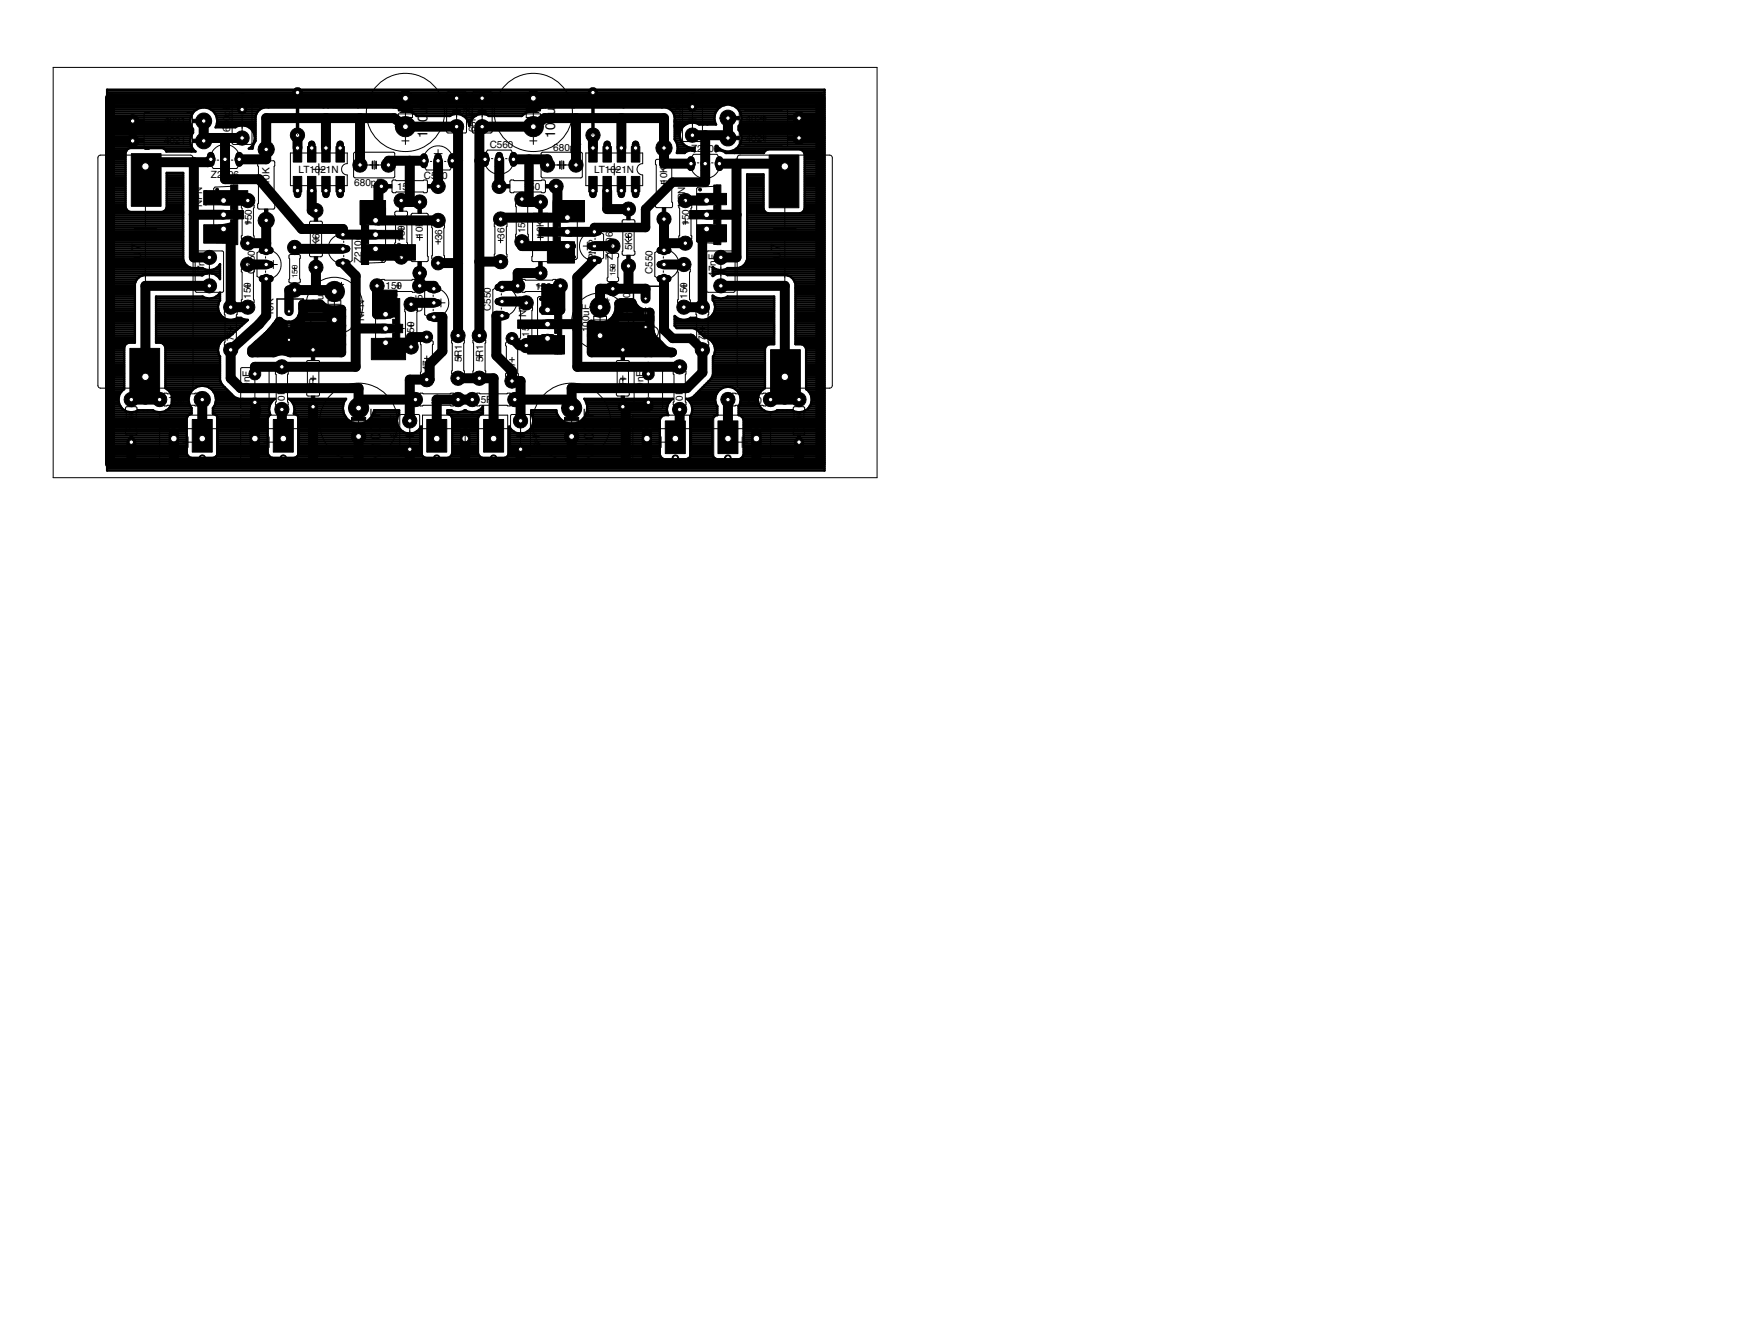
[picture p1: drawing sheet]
<svg xmlns="http://www.w3.org/2000/svg" width="279mm" height="216mm" viewBox="0 0 279 216" stroke-linecap="round" stroke-linejoin="round" font-family="sans-serif">
<defs><g id="words">
<g font-size="2.2">
<text x="68.8" y="22.2" transform="rotate(-90 68.8 22.2)">10</text>
<text x="68.8" y="19.7" transform="rotate(-90 68.8 19.7)">0</text>
<text x="89.3" y="22.2" transform="rotate(-90 89.3 22.2)">100</text>
<text x="89.3" y="18.4" transform="rotate(-90 89.3 18.4)">u</text>
<text x="61.2" y="67" transform="rotate(-90 61.2 67)">F</text>
<text x="95.5" y="67" transform="rotate(-90 95.5 67)">F</text>
</g>
<g font-size="1.6">
<text x="37" y="21.3" transform="rotate(-90 37 21.3)">68</text>
<text x="76.5" y="21.3" transform="rotate(-90 76.5 21.3)">68nF</text>
<text x="78.8" y="23.8">C560</text>
<text x="109.4" y="20.8" transform="rotate(-90 109.4 20.8)">68</text>
<text x="109.4" y="19" transform="rotate(-90 109.4 19)">0</text>
<text x="33.9" y="28.6">Z2106</text>
<text x="43.3" y="29.8" transform="rotate(-90 43.3 29.8)">10K</text>
<text x="48" y="27.8">LT1021N</text>
<text x="57" y="30">680pF</text>
<text x="68.2" y="28.8">C560</text>
<text x="89" y="24.2">680pF</text>
<text x="95.6" y="27.8">LT1021N</text>
<text x="107.3" y="29.5" transform="rotate(-90 107.3 29.5)">10K</text>
<text x="111.2" y="24.5">Z2106</text>
<text x="32.5" y="33.3" transform="rotate(-90 32.5 33.3)">NPN</text>
<text x="63.9" y="30.5">150</text>
<text x="84.2" y="30.5">1</text>
<text x="85.1" y="30.5">50</text>
<text x="110.2" y="33.3" transform="rotate(-90 110.2 33.3)">NPN</text>
<text x="40.5" y="36.3" transform="rotate(-90 40.5 36.3)">150</text>
<text x="51.4" y="39.6" transform="rotate(-90 51.4 39.6)">K6</text>
<text x="65.1" y="38.8" transform="rotate(-90 65.1 38.8)">150</text>
<text x="68" y="38.2" transform="rotate(-90 68 38.2)">10K</text>
<text x="71.1" y="38.6" transform="rotate(-90 71.1 38.6)">36</text>
<text x="81.2" y="38.4" transform="rotate(-90 81.2 38.4)">36</text>
<text x="84.5" y="37.5" transform="rotate(-90 84.5 37.5)">150</text>
<text x="87.5" y="38.2" transform="rotate(-90 87.5 38.2)">10</text>
<text x="87.5" y="36.4" transform="rotate(-90 87.5 36.4)">K</text>
<text x="95.8" y="41.8" transform="rotate(-90 95.8 41.8)">PNP</text>
<text x="98.6" y="41.8" transform="rotate(-90 98.6 41.8)">Z2106</text>
<text x="101.7" y="40.2" transform="rotate(-90 101.7 40.2)">5K6</text>
<text x="110.9" y="36.3" transform="rotate(-90 110.9 36.3)">150</text>
<text x="32.9" y="44.5" transform="rotate(-90 32.9 44.5)">4</text>
<text x="32.9" y="43.6" transform="rotate(-90 32.9 43.6)">7nF</text>
<text x="41" y="44" transform="rotate(-90 41 44)">C550</text>
<text x="58.1" y="42.3" transform="rotate(-90 58.1 42.3)">Z2106</text>
<text x="62" y="46.5">150</text>
<text x="65" y="42.3" transform="rotate(-90 65 42.3)">PNP</text>
<text x="86.1" y="46.6">150</text>
<text x="105" y="44" transform="rotate(-90 105 44)">C550</text>
<text x="115.1" y="44.5" transform="rotate(-90 115.1 44.5)">4</text>
<text x="115.1" y="43.6" transform="rotate(-90 115.1 43.6)">7nF</text>
<text x="40.4" y="48" transform="rotate(-90 40.4 48)">150</text>
<text x="44" y="50.8" transform="rotate(-90 44 50.8)">10K</text>
<text x="52" y="49.1" transform="rotate(-90 52 49.1)">0uF</text>
<text x="58.6" y="51.6" transform="rotate(-90 58.6 51.6)">NPN</text>
<text x="68" y="50.2" transform="rotate(-90 68 50.2)">C550</text>
<text x="78.9" y="50" transform="rotate(-90 78.9 50)">C550</text>
<text x="84.6" y="50.9" transform="rotate(-90 84.6 50.9)">NPN</text>
<text x="85.1" y="52.4" transform="rotate(-90 85.1 52.4)">0</text>
<text x="94.8" y="53.4" transform="rotate(-90 94.8 53.4)">100uF</text>
<text x="101.4" y="48.8" transform="rotate(-90 101.4 48.8)">10K</text>
<text x="110.5" y="48" transform="rotate(-90 110.5 48)">150</text>
<text x="113.5" y="54" transform="rotate(-90 113.5 54)">5</text>
<text x="37.6" y="54.9" transform="rotate(-90 37.6 54.9)">75</text>
<text x="66.6" y="54.4" transform="rotate(-90 66.6 54.4)">150</text>
<text x="69.1" y="59.7" transform="rotate(-90 69.1 59.7)">47</text>
<text x="74.3" y="58.3" transform="rotate(-90 74.3 58.3)">5R1</text>
<text x="77.7" y="58.3" transform="rotate(-90 77.7 58.3)">5R1</text>
<text x="82.9" y="59.9" transform="rotate(-90 82.9 59.9)">47</text>
<text x="85.1" y="54.2" transform="rotate(-90 85.1 54.2)">15</text>
<text x="113.5" y="54.9" transform="rotate(-90 113.5 54.9)">7</text>
<text x="27.1" y="64.7">150</text>
<text x="40.2" y="63.2" transform="rotate(-90 40.2 63.2)">1</text>
<text x="40.2" y="62.3" transform="rotate(-90 40.2 62.3)">0nF</text>
<text x="45.8" y="64.5" transform="rotate(-90 45.8 64.5)">0R</text>
<text x="50.9" y="61.9" transform="rotate(-90 50.9 61.9)">R</text>
<text x="69.4" y="64.9">5R1</text>
<text x="77.3" y="64.7">5R1</text>
<text x="100.8" y="61.9" transform="rotate(-90 100.8 61.9)">R</text>
<text x="103.5" y="63.2" transform="rotate(-90 103.5 63.2)">1</text>
<text x="103.5" y="62.3" transform="rotate(-90 103.5 62.3)">0nF</text>
<text x="109.8" y="64.5" transform="rotate(-90 109.8 64.5)">0R</text>
<text x="119.9" y="64.9">150</text>
<text x="64" y="68.6" transform="rotate(-90 64 68.6)">nF</text>
</g>
<g font-size="1.2">
<text x="47.8" y="44.7" transform="rotate(-90 47.8 44.7)">150</text>
<text x="99" y="44.4" transform="rotate(-90 99 44.4)">150</text>
<text x="21.6" y="67" transform="rotate(-90 21.6 67)">K</text>
<text x="129" y="67" transform="rotate(-90 129 67)">K</text>
</g>
</g></defs>
<g fill="#000" stroke="#000" stroke-width=".16">
<path d="M31.8 18.6a1.28 1.28 0 0 1 2 .2 1.28 1.28 0 0 1-.7 1.9 1.28 1.28 0 0 1-1.6-1.2h1.3h-1.3l.1-.5z" fill-rule="evenodd"/>
<path d="M116.1 18.2a1.29 1.29 0 0 1 2.1 .1 1.29 1.29 0 0 1-.7 1.9 1.29 1.29 0 0 1-1.7-1.2h1.3h-1.3z" fill-rule="evenodd"/>
<path d="M31.8 21.8a1.28 1.28 0 0 1 2 .2 1.28 1.28 0 0 1-.7 1.9 1.28 1.28 0 0 1-1.6-1.3h1.3h-1.3l.1-.4z" fill-rule="evenodd"/>
<path d="M64.3 19a1.63 1.63 0 0 1 2.4 .7 1.63 1.63 0 0 1-1.2 2.3 1.63 1.63 0 0 1-1.9-1.6h1.6h-1.6l.1-.5z" fill-rule="evenodd"/>
<path d="M84.5 19.4a1.63 1.63 0 0 1 2.6 0 1.63 1.63 0 0 1-.8 2.5 1.63 1.63 0 0 1-2.1-1.5h1.6h-1.6z" fill-rule="evenodd"/>
<path d="M116.1 21.4a1.29 1.29 0 0 1 2.1 .1 1.29 1.29 0 0 1-.7 1.9 1.29 1.29 0 0 1-1.7-1.2h1.3h-1.3z" fill-rule="evenodd"/>
<path d="M52.8 45.6a1.62 1.62 0 0 1 2.5 .6 1.62 1.62 0 0 1-1.2 2.2 1.62 1.62 0 0 1-1.9-1.5h1.6h-1.6v-.5z" fill-rule="evenodd"/>
<path d="M95.2 48.4a1.63 1.63 0 0 1 2.6 0 1.63 1.63 0 0 1-.8 2.5 1.63 1.63 0 0 1-2.1-1.5h1.6h-1.6z" fill-rule="evenodd"/>
<path d="M56.4 64.6a1.63 1.63 0 0 1 2.6 .1 1.63 1.63 0 0 1-.8 2.5 1.63 1.63 0 0 1-2.2-1.6h1.7h-1.7z" fill-rule="evenodd"/>
<path d="M90.6 64.6a1.62 1.62 0 0 1 2.7 0 1.62 1.62 0 0 1-.8 2.5 1.62 1.62 0 0 1-2.2-1.5h1.7h-1.7l.1-.5z" fill-rule="evenodd"/>
<circle cx="38.9" cy="22.2" r="1.15"/>
<circle cx="39.8" cy="32.2" r="1.16"/>
<circle cx="39.8" cy="39.1" r="1.16"/>
<circle cx="42.8" cy="24" r="1.31"/>
<circle cx="42.8" cy="35.4" r="1.31"/>
<circle cx="42.8" cy="35.4" r="1.13"/>
<circle cx="47.4" cy="39.8" r="1.15"/>
<circle cx="47.8" cy="21.7" r="1.15"/>
<circle cx="50.8" cy="33.8" r="1.14"/>
<circle cx="57.9" cy="26.5" r="1.15"/>
<circle cx="61.3" cy="30" r="1.11"/>
<circle cx="62.5" cy="26.5" r="1.15"/>
<circle cx="64.5" cy="32.2" r="1.16"/>
<circle cx="67.5" cy="32.5" r="1.15"/>
<circle cx="70.5" cy="35.4" r="1.15"/>
<circle cx="70.5" cy="30" r="1.15"/>
<circle cx="73.4" cy="20.4" r="1.15"/>
<circle cx="77.6" cy="20.4" r="1.15"/>
<circle cx="80.3" cy="30" r="1.15"/>
<circle cx="80.5" cy="35.2" r="1.15"/>
<circle cx="84" cy="38.9" r="1.15"/>
<circle cx="84" cy="32" r="1.15"/>
<circle cx="86.9" cy="32.5" r="1.15"/>
<circle cx="88.1" cy="26.5" r="1.16"/>
<circle cx="89.4" cy="30" r="1.15"/>
<circle cx="89.4" cy="30" r="1.03"/>
<circle cx="92.6" cy="26.5" r="1.15"/>
<circle cx="95.4" cy="21.7" r="1.15"/>
<circle cx="98.6" cy="39.5" r="1.15"/>
<circle cx="101.1" cy="33.6" r="1.15"/>
<circle cx="106.8" cy="23.8" r="1.14"/>
<circle cx="106.8" cy="23.8" r="1.31"/>
<circle cx="106.8" cy="35.2" r="1.15"/>
<circle cx="110.2" cy="39.1" r="1.15"/>
<circle cx="110.2" cy="32.2" r="1.15"/>
<circle cx="111.4" cy="21.7" r="1.15"/>
<circle cx="33.7" cy="41.4" r="1.15"/>
<circle cx="33.7" cy="46" r="1.15"/>
<circle cx="37.1" cy="56.2" r="1.15"/>
<circle cx="37.1" cy="49.4" r="1.15"/>
<circle cx="39.8" cy="49.4" r="1.15"/>
<circle cx="39.8" cy="42.5" r="1.15"/>
<circle cx="45.3" cy="59" r="1.15"/>
<circle cx="47.4" cy="46.6" r="1.15"/>
<circle cx="50.8" cy="43" r="1.15"/>
<circle cx="53.8" cy="46.9" r="1.31"/>
<circle cx="60.6" cy="46" r="1.15"/>
<circle cx="64.5" cy="41.4" r="1.1"/>
<circle cx="66.1" cy="55.8" r="1.15"/>
<circle cx="66.1" cy="48.9" r="1.15"/>
<circle cx="67.5" cy="43.9" r="1.1"/>
<circle cx="67.5" cy="46" r="1.15"/>
<circle cx="68.7" cy="54.2" r=".96"/>
<circle cx="70.5" cy="42.3" r="1.09"/>
<circle cx="73.7" cy="54" r="1.15"/>
<circle cx="77.1" cy="54" r="1.15"/>
<circle cx="80.5" cy="42.1" r="1.15"/>
<circle cx="82.4" cy="54.4" r=".97"/>
<circle cx="83.3" cy="45.9" r="1.14"/>
<circle cx="84.6" cy="55.5" r="1.16"/>
<circle cx="84.6" cy="48.7" r="1.16"/>
<circle cx="86.9" cy="43.9" r="1.1"/>
<circle cx="90.1" cy="45.9" r="1.14"/>
<circle cx="98.6" cy="46.4" r="1.15"/>
<circle cx="101.1" cy="42.8" r="1.15"/>
<circle cx="109.3" cy="59" r="1.16"/>
<circle cx="110" cy="42.5" r="1.15"/>
<circle cx="110" cy="49.4" r="1.15"/>
<circle cx="113" cy="56.2" r="1.15"/>
<circle cx="113" cy="49.4" r="1.15"/>
<circle cx="115.9" cy="45.9" r="1.15"/>
<circle cx="115.9" cy="41.4" r="1.15"/>
<circle cx="21.1" cy="64.2" r="1.15"/>
<circle cx="25.7" cy="64.2" r="1.15"/>
<circle cx="32.5" cy="64.2" r="1.31"/>
<circle cx="32.5" cy="64.2" r=".96"/>
<circle cx="41" cy="60.1" r=".96"/>
<circle cx="45.3" cy="65.8" r=".96"/>
<circle cx="45.3" cy="65.8" r="1.15"/>
<circle cx="65.9" cy="67.7" r="1.15"/>
<circle cx="66.8" cy="64.2" r="1.16"/>
<circle cx="68.7" cy="61" r="1.15"/>
<circle cx="73.7" cy="60.8" r="1.15"/>
<circle cx="73.7" cy="64.2" r="1.15"/>
<circle cx="76" cy="64.2" r="1.15"/>
<circle cx="77.1" cy="60.8" r="1.15"/>
<circle cx="82.4" cy="61.3" r="1.16"/>
<circle cx="82.8" cy="64.2" r="1.15"/>
<circle cx="83.7" cy="67.7" r="1.15"/>
<circle cx="104.3" cy="60.1" r=".95"/>
<circle cx="109.3" cy="65.8" r=".96"/>
<circle cx="109.3" cy="65.8" r="1.16"/>
<circle cx="117.1" cy="64.2" r="1.16"/>
<circle cx="123.9" cy="64.2" r="1.16"/>
<circle cx="128.5" cy="64.2" r="1.15"/>
</g>
<g fill="#000" stroke="#000" stroke-width=".16">
<path d="M21.1 24.7h4.8v8.5h-4.8zM32.8 30.6h.4v2.3h-.4zM32.8 36.1h5v3h-5zM33 30.6h6.9v2.3h-6.9zM35.7 33.8h3.5v1.4h-3.5zM47.2 23.6h1.3v2.5h-1.3zM47.2 28.4h1.3v2.5h-1.3zM49.5 23.6h1.3v2.5h-1.3zM49.5 28.4h1.3v2.5h-1.3zM51.8 23.6h1.3v2.5h-1.3zM51.8 28.4h1.3v2.5h-1.3zM54 23.6h1.4v2.5h-1.4z"/>
<path d="M54 28.4h1.4v2.5h-1.4zM57.9 32.2h4.1v3.9h-4.1zM58.1 37h6.7v1.4h-6.7zM58.4 39.3h8.4v2.5h-8.4zM86.7 36.6h5.2v1.4h-5.2zM88.1 38.9h4.3v3.4h-4.3zM89 32.2h5v3.5h-5zM94.7 28.4h1.4v2.5h-1.4zM94.7 23.6h1.4v2.5h-1.4zM97 28.4h1.3v2.5h-1.3zM97 23.6h1.3v2.5h-1.3zM99.3 28.4h1.3v2.5h-1.3z"/>
<path d="M99.3 23.6h1.3v2.5h-1.3zM101.6 28.4h1.3v2.5h-1.3zM101.6 23.6h1.3v2.5h-1.3zM110.9 33.8h3.7v1.4h-3.7zM112.1 31.1h4.8v1.8h-4.8zM112.1 36.1h4.8v2.8h-4.8zM123.7 24.9h4.8v8.5h-4.8zM20.9 56h4.8v8.5h-4.8zM59.7 54.4h5.5v3.4h-5.5zM60.2 47.3h3.6v3.7h-3.6zM60.6 46.6h3.3v1h-3.3zM61.3 52.1h3.5v1.4h-3.5z"/>
<path d="M83.3 51.4h6.2v1.4h-6.2zM84.4 51.7h5.1v1.1h-5.1zM84.9 54h5.9v2.9h-5.9zM87.1 45.7h3.3v4.8h-3.3zM124 56.2h4.7v8.5h-4.7zM30.9 67.4h3.2v5.3h-3.2zM44 67.4h3.2v5.3h-3.2zM68.6 67.4h3.3v5.3h-3.3zM77.8 67.4h3.2v5.3h-3.2zM107 67.7h3.2v5.2h-3.2zM115.5 67.7h3.2v5.2h-3.2z"/>
<circle cx="23.4" cy="26.8" r="1.54"/>
</g>
<g fill="#000" stroke="#000" stroke-width="1.6">
<path d="M17.7 15.8h21.2zM17.7 15.8v3.7zM17.7 19.5h3.6zM38.9 15.8h9zM38.9 15.8v1.8zM42.8 19h9.6zM47.9 15.8h17.3zM47.9 14.9v.9zM52.4 19h5.5zM52.4 19v4.8zM57.9 19v7.5zM57.9 19h5.5z"/>
<path d="M63.4 19l1.8 1.4zM65.2 15.8h8.2zM73.4 15.8h4.2zM77.6 15.8h8.2zM85.8 15.8h9.6zM87.6 19h5zM92.6 19v7.5zM92.6 19h7.3zM95.4 15.8h16zM95.4 14.9v.9zM99.9 19h6.9zM99.9 19v4.8z"/>
<path d="M106.8 19v4.8zM111.4 15.8h20.6zM111.4 15.8v1.4zM132 15.8v3.2zM128.5 19h3.5zM132 19v3.2zM17.7 19.5v3.1zM17.7 22.6h3.6zM23.4 26.1v.7zM31.2 26.1v8.4zM31.2 34.5h4.8zM23.4 26.1h7.8z"/>
<path d="M31.2 26.1h2.3zM32.8 22.2v.4zM32.8 19.5v2.7zM33.9 25.6l-.4 .5zM36 32.2h3.9zM32.8 22.2h3.4zM36.2 22.2h2.7zM36.2 22.2v3.4zM36.2 25.6v3.2zM36.2 28.8h5.5zM36 36.8l1.1-.2zM38.5 25.6h4.3z"/>
<path d="M39.9 39.1h2.9zM41.7 28.8l6.8 8zM42.8 24v1.6zM42.8 19v5zM42.8 39.1v1.1zM42.8 35.4v3.7zM47.4 39.8v.2zM47.9 21.7v2.1zM48.5 36.8h6.7zM50.1 30.6v3.2zM50.1 33.8h.7zM55.2 37.7h5.2z"/>
<path d="M55.2 36.8v.9zM60.4 35.4h.5zM60.9 30h.4zM60.9 35.4h9.6zM60.9 30v5.4zM62.5 25.8v.7zM64.5 32.2l.5 .3zM65 32.5h.9zM65.2 20.4h8.2zM65.9 32.5h1.6zM65.9 25.8h2.3zM62.5 25.8h3.4z"/>
<path d="M65.9 25.8v6.7zM67.5 32.5v.2zM70.5 25.8v4.2zM73.4 20.4l.3 .4zM73.7 20.8v5zM73.7 25.8v16.5zM72.7 25.8h1zM77.1 20.8v5zM77.6 20.4l-.5 .4zM77.1 25.8l.9-.2zM77.6 20.4h8.2zM80.3 25.6v4.4z"/>
<path d="M80.5 35h9.2zM80.5 35v.2zM83.9 39.6h7.4zM83.9 38.9v.7zM83.9 32l.5 .5zM82.6 25.6h2.5zM85.1 25.6h3zM84.4 32.5h.7zM85.1 32.5h1.8zM85.8 20.4l1.8-1.4zM88.1 25.6v.9zM89.7 35h1.6z"/>
<path d="M89.5 30l.2 .2zM89.7 30.2v4.8zM91.3 37.3h4.3zM95.4 21.7v2.1zM95.6 39.6h3zM97.7 33.6h3.4zM97.7 30.6v3zM106.8 26.3h4.3zM106.8 23.8v2.5zM106.8 39.1h3.4zM106.8 35.2v3.9zM110.2 32.2h3.5z"/>
<path d="M113 37.3l.7-.3zM111.4 21.7h2zM113.4 21.7h3.7zM113.4 21.7v4.6zM113.4 26.3v3zM113.7 36.8v.2zM117.1 21.7v.5zM117.1 19v2.7zM115.7 26.3h2.8zM118.5 26.3h7.7zM118.5 26.3v8.2zM113.7 34.5h4.8z"/>
<path d="M126.2 26.3v.5zM128.5 22.2h3.5zM23.4 46h10.3zM31.2 41.4h2.5zM31.2 34.5v6.9zM37.1 56.2l4.6-4.1zM37.1 36.6v12.8zM37.1 49.4h2.8zM39.9 42.5h2.9zM41 59h4.3zM42.8 50.8l-1.1 1.3zM42.8 44.8v6z"/>
<path d="M45.3 59h11.9zM46.5 52.3v2.3zM46.5 54.6h3.9zM47.4 46.6h3.4zM47.4 40h7.8zM50.4 54.6h3.4zM50.4 54.6v1.6zM50.8 46.6h3zM50.8 43v3.6zM53.8 46.6v.3zM53.8 51.4v3.2zM55.2 42.3l2 2z"/>
<path d="M57.2 52.8v6.2zM57.2 44.3v8.5zM57.2 52.8h4.8zM60.4 40l4.1 1.4zM60.6 50.5h1.4zM60.6 46v4.5zM62 55.1h4.1zM64.5 40v1.4zM66.1 55.1v.7zM66.1 54.2h2.5zM66.1 54.2v1.6zM66.1 48.7h3.7z"/>
<path d="M66.1 48.7v.2zM67.5 43.9v2.1zM67.5 46h2.3zM69.1 58.5l2.1-2zM69.8 46v.4zM69.8 51h1.4zM71.2 51v5.5zM73.7 42.3v11.7zM70.5 42.3h3.2zM77.1 42.1v11.9zM77.1 25.8v16.3zM77.1 42.1h3.4z"/>
<path d="M79.8 50.8h1zM79.8 50.8v6.3zM80.8 46h2.5zM80.8 46v.2zM80.8 48.5h3.8zM79.8 57.1l2.6 2.6zM83.3 43.9h3.6zM83.3 43.9v2.1zM84.6 48.5v.2zM88.1 49.8h2zM90.1 46v3.8zM92.9 44.6l2.7-2.8z"/>
<path d="M92.9 44.6v7.5zM88.1 52.1h4.8zM92.9 59h11.4zM92.9 52.1v6.9zM96.5 46.4h2.1zM96.5 46.4v3zM98.6 46.4h2.5zM101.1 46.4h2.7zM101.1 42.8v3.6zM103.8 46.4v1.6zM104.3 59h5zM104.3 59v1.1z"/>
<path d="M106.8 51v1.8zM106.8 44.8v6.2zM106.8 42.5h3.2zM106.8 39.1v1.1zM110 49.4h3zM113 56.2v3.7zM116 41.4h2.5zM118.5 34.5v6.9zM116 46h10.2zM17.7 22.6v51.9zM17.7 74.5h3.4zM21.1 71.1v3.4z"/>
<path d="M21.1 74.5h6.9zM21.1 64.2h2.3zM23.4 46v14.6zM23.4 64.2h2.3zM23.4 60.6v3.6zM28 74.5h13zM28 70.5v4zM32.5 64.2v6.3zM37.1 60.8l1.6 1.6zM37.1 56.2v4.6zM38.7 62.4h19zM41 74.5h9.4z"/>
<path d="M41 70.5v4zM41 66.1h.2zM41 66.1v4.4zM41 59v1.1zM41 64.7l.2 1.4zM45.3 65.8v4.7zM45.3 70.5h.3zM50.4 74.5h7.3zM50.4 65.4v9.1zM57.7 74.5h8.2zM57.7 70.2v4.3zM57.7 64.2h8.2z"/>
<path d="M57.7 64.2v1.4zM57.7 62.4v1.8zM65.9 74.5h8.9zM65.9 72.2v2.3zM65.9 64.2h.9zM65.9 64.2v3.4zM65.9 61h2.7zM65.9 61v3.2zM68.6 61h.5zM69.1 58.5v2.5zM70.3 64.2h3.4zM70.3 64.2v6.3z"/>
<path d="M70.3 70.5v.6zM73.7 64.2h2.3zM74.8 74.5h8.9zM74.8 70.5v4zM73.7 60.8h3.4zM77.1 60.8h2.3zM79.4 60.8v9.7zM82.4 59.7v1.6zM83.7 74.5h8.2zM83.7 72.2v2.3zM82.8 64.2h.9zM83.7 64.2v3.4z"/>
<path d="M83.7 64.2h8.2zM82.4 61.3h1.3zM83.7 61.3v2.9zM91.9 74.5h8.7zM91.9 70.2v4.3zM91.9 64.2v1.4zM91.9 62.4v1.8zM91.9 62.4h18.6zM100.2 65.4h4.1zM100.6 74.5h3.5zM100.2 65.4h.4zM100.6 65.4v9.1z"/>
<path d="M104.1 74.5h17.6zM104.1 70.5v4zM104.3 64.7v.7zM108.6 70.5h.7zM109.3 65.8v4.7zM110.5 62.4l2.5-2.5zM117.1 64.2v6.3zM117.1 70.5v.6zM121.7 70.5v4zM121.7 74.5h6.8zM124 64.2h2.2zM126.2 46v14.6z"/>
<path d="M126.2 64.2h2.3zM126.2 60.6v3.6zM128.5 71.1v3.4zM128.5 74.5h3.5zM132 22.2v52.3z"/>
</g>
<g fill="#000" stroke="#000" stroke-width=".38">
<path d="M17.2 14.4h115.4zM17.2 19.9h13.5zM17.2 19.6h13.4zM17.2 19.2h13.4zM17.2 18.9h13.5zM17.2 18.6h13.6zM17.2 18.2h13.8zM17.2 17.9h14zM17.2 17.6h14.5zM17.2 17.2h98.6zM17.2 16.9h99.3zM17.2 16.6h115.4z"/>
<path d="M17.2 16.2h115.4zM17.2 15.9h115.4zM17.2 15.6h115.4zM17.2 15.2h115.4zM17.2 14.9h115.4zM17.2 14.6h115.4zM30.6 19.5l.1 .8zM30.7 18.6l-.1 .9zM31.2 17.9l-.5 .7zM31.2 17.9l.7-.5zM31.9 17.4l.9-.1zM32.8 17.3l.8 .1z"/>
<path d="M33.8 17.6h8zM33.6 17.4l.7 .5zM34.3 17.9h7.2zM34.6 18.2h6.7zM34.8 18.6h6.3zM34.3 17.9l.5 .7zM34.9 18.9h6.2zM34.9 19.9h6.2zM34.9 19.2h6.2zM34.9 19.6h6.2zM34.8 18.6l.2 .9zM41.1 18.6v4z"/>
<path d="M41.4 18l-.3 .6zM41.8 17.5l-.4 .5zM41.8 17.5l.7-.2zM42.5 17.3h.7zM43.2 17.3h8.9zM52.1 17.3h.7zM52.8 17.3h4.8zM57.6 17.3h5.7zM63.3 17.3h.2zM63.5 17.3h.1zM63.6 17.3h.1zM63.7 17.3l.2 .1z"/>
<path d="M63.9 17.4h.2zM64.1 17.4l.1 .1zM64.2 17.5h.2zM64.4 17.6h22.2zM64.4 17.5l.1 .2zM64.5 17.7l.3 .2zM64.8 17.9l.2-.1zM65.8 17.9h19.5zM65 17.8l.9 .1zM66.5 18.2h18zM65.9 17.9l.8 .4zM67 18.6h5.5z"/>
<path d="M66.7 18.3l.3 .3zM67 18.6h5.4zM72.4 18.6l.2-.1zM72.6 18.5l.8-.2zM73.4 18.3l.8 .2zM74.4 18.6h2.2zM74.2 18.5l.7 .4zM74.9 18.9h1.2zM75.1 19.2h.8zM74.9 18.9l.5 .7zM75.4 19.6h.2zM75.4 19.9h.2z"/>
<path d="M75.6 19.6l-.1 .5zM76.1 18.9l-.5 .7zM76.1 18.9l.7-.4zM76.8 18.5l.8-.2zM77.6 18.3l.7 .2zM78.5 18.6h5.5zM78.3 18.5l.3 .1zM78.6 18.6h5.3zM83.9 18.6l.7-.5zM84.6 18.1l1-.3zM85.6 17.8l.6 .1zM86.2 17.9l.3-.2z"/>
<path d="M86.6 17.5l-.1 .2zM86.6 17.5h.2zM86.8 17.5v-.1zM86.8 17.4h.3zM87.1 17.4l.2-.1zM87.3 17.3h.1zM87.4 17.3h.1zM87.5 17.3h.2zM87.7 17.3h4.6zM92.3 17.3h8zM100.3 17.3h6.2zM106.5 17.3h.6z"/>
<path d="M107.1 17.3l.7 .2zM107.8 17.6h7.6zM108.1 17.9h7.1zM107.8 17.5l.5 .5zM108.4 18.2h6.6zM108.5 18.6h6.5zM108.3 18l.2 .6zM108.5 19.9h2zM108.5 19.6h6.5zM108.5 19.2h6.4zM108.5 18.9h6.4zM109.9 20.3l.7-.5z"/>
<path d="M110.6 19.8l.8-.1zM111.4 19.7l.8 .1zM112.3 19.9h2.8zM114.9 19l.2 .8zM115.1 18.1l-.2 .9zM115.1 19.8l.1 .2zM115.5 17.4l-.4 .7zM115.5 17.4l.7-.4zM116.2 17l.9-.2zM117.7 16.9h14.9zM117.1 16.8l.8 .2zM118.3 17.2h14.3z"/>
<path d="M117.9 17l.7 .4zM118.7 17.6h13.9zM119 17.9h13.6zM119.1 19.9h13.5zM119.3 19l-.2 .8zM118.6 17.4l.5 .7zM119.1 18.2h13.5zM119.2 19.6h13.4zM119.2 18.6h13.4zM119.2 19.2h13.4zM119.3 18.9h13.3zM119.1 18.1l.2 .9z"/>
<path d="M132.6 14.4v61.2zM17.2 39.9h12.3zM17.2 39.6h12.3zM17.2 39.3h12.3zM17.2 38.9h12.3zM17.2 38.6h12.3zM17.2 38.3h12.3zM17.2 38h12.3zM17.2 37.6h12.3zM17.2 37.3h12.3zM17.2 36.9h12.3zM17.2 36.6h12.3z"/>
<path d="M17.2 36.3h12.3zM17.2 35.9h12.3zM17.2 35.6h12.3zM17.2 35.3h12.3zM17.2 34.9h12.3zM17.2 34.6h12.3zM17.2 34.3h12.3zM17.2 33.9h3.4zM17.2 33.6h3.1zM17.2 33.3h3zM17.2 32.9h3zM17.2 32.6h3z"/>
<path d="M17.2 32.3h3zM17.2 31.9h3zM17.2 31.6h3zM17.2 31.3h3zM17.2 30.9h3zM17.2 30.6h3zM17.2 30.3h3zM17.2 29.9h3zM17.2 29.6h3zM17.2 29.3h3zM17.2 28.9h3zM17.2 28.6h3z"/>
<path d="M17.2 28.3h3zM17.2 27.9h3zM17.2 27.6h3zM17.2 27.3h3zM17.2 26.9h3zM17.2 26.6h3zM17.2 26.2h3zM17.2 25.9h3zM17.2 25.6h3zM17.2 25.3h3zM17.2 24.9h3zM17.2 24.6h3z"/>
<path d="M17.2 24.3h3.1zM17.2 23.9h3.4zM17.2 23.6h13.6zM17.2 23.2h13.5zM17.2 22.9h13.4zM17.2 22.6h13.4zM17.2 22.2h13.4zM17.2 21.9h13.5zM17.2 21.6h13.7zM17.2 21.3h13.9zM17.2 20.9h13.9zM17.2 20.6h13.7z"/>
<path d="M17.2 20.2h13.5zM20.2 24.5v8.8zM20.2 33.3l.1 .4zM20.3 24.2l-.1 .3zM20.3 33.7l.3 .2zM20.6 23.9l-.3 .3zM20.6 33.9l.3 .2zM20.6 23.9l.3-.1zM20.9 34.1h5.2zM20.9 23.8h5.2zM26.1 34.1l.3-.2zM26.4 23.9h4.6z"/>
<path d="M26.4 33.9h3.1zM26.1 23.8l.3 .1zM26.7 33.7l-.3 .2zM26.4 23.9l.3 .3zM26.8 33.3l-.1 .4zM26.7 33.6h2.8zM26.7 24.3h4.6zM26.7 24.2l.1 .2zM26.8 27.8v5.5zM26.8 27.8h2.7zM26.8 33.3h2.7zM26.8 32.9h2.7z"/>
<path d="M26.8 32.6h2.7zM26.8 32.3h2.7zM26.8 31.9h2.7zM26.8 31.6h2.7zM26.8 31.3h2.7zM26.8 30.9h2.7zM26.8 30.6h2.7zM26.8 30.3h2.7zM26.8 29.9h2.7zM26.8 29.6h2.7zM26.8 29.3h2.7zM26.8 28.9h2.7z"/>
<path d="M26.8 28.6h2.7zM26.8 28.3h2.7zM26.8 27.9h2.7zM29.5 27.8v6.4zM29.5 34.2v7.5zM30.6 22.6l.1 .9zM30.7 20.3l.4 .5zM30.7 21.8l-.1 .8zM30.7 23.5l.5 .7zM26.8 24.4h4zM31.1 20.8v.5zM31.1 21.3l-.4 .5z"/>
<path d="M31.2 24.2l.3 .2zM30.8 24.4h.7zM34.8 20.3l-.1 .2zM35 19.5l-.2 .8zM34.8 20.2h3.5zM34.7 20.5h1.2zM35.9 20.5h.6zM36.5 20.5h1.4zM37.9 20.5l.2-.2zM38.1 20.3l.8-.2zM39.5 20.2h1.6zM38.9 20.1l.8 .2z"/>
<path d="M40 23.9l.4-.3zM40.2 20.6h.9zM40.9 23l-.5 .6zM39.7 20.3l.7 .4zM40.4 23.6h.3zM40.5 20.9h.6zM40 23.9h.6zM40.7 21.3h.4zM40.8 23.2l-.2 .7zM41 22.2l-.1 .8zM40.4 20.7l.5 .7zM40.9 21.6h.2z"/>
<path d="M40.9 22.6h.2zM41 21.9h.1zM40.9 21.4l.1 .8zM41 22.2h.1zM41.1 22.6l-.3 .6zM75.4 19.6l.1 .6zM75.5 20.1v.1zM108.5 18.6v3.8zM108.5 22.2h.9zM108.5 21.9h.8zM108.5 21.6h.8zM108.5 21.3h.9z"/>
<path d="M108.5 20.9h1zM108.5 20.6h1.2zM108.5 20.2h1.5zM108.6 22.6h.9zM108.8 22.9h.9zM108.5 22.4l.4 .5zM109 23.8l-.1 .8zM108.9 24.6h1.2zM108.9 23.2h1.1zM108.9 24.3h1.8zM109 23.6h1.5zM109 23.9h2.7z"/>
<path d="M108.9 22.9l.1 .9zM109.3 21.7l.2 .8zM109.5 22.5l.4 .7zM109.5 20.9l-.2 .8zM109.9 23.2l.7 .4zM109.9 20.3l-.4 .6zM110.3 24.4l-.2 .2zM110.6 23.6l.8 .2zM110.3 24.4l.5-.2zM111.4 23.8l.3-.1zM110.8 24.2h.6zM111.6 24.3h.1z"/>
<path d="M111.7 23.7v.6zM111.4 24.2l.3 .1zM112.2 19.8l.3 .2zM112.5 20h.6zM113.1 20h.7zM115.1 23.5v.8zM115.1 23.5h.2zM115.1 24.3h.2zM115.1 23.9h.7zM115.1 23.6h.3zM113.8 20h1.4zM115.3 23.5l.2 .2z"/>
<path d="M115.1 24.3l.3-.1zM115.5 23.7l.7 .5zM115.4 24.2h.6zM116.1 24.3h.3zM116.2 24.2l.9 .2zM116 24.2l.6 .2zM116.6 24.4l.1 .2zM116.7 24.6h6.2zM117.1 24.4l.8-.2zM117.8 24.3h5.3zM117.9 24.2l.7-.5zM116.7 24.6h1.4z"/>
<path d="M118.4 23.9h14.2zM119.1 23l-.5 .7zM118.7 23.6h13.9zM118.8 20.3v.6zM119.1 19.8l-.3 .5zM118.8 20.6h13.8zM118.8 20.9h13.8zM118.9 20.2h13.7zM119 23.2h13.6zM119.1 21.3h13.5zM119.3 22.2l-.2 .8zM118.8 20.9l.3 .5z"/>
<path d="M119.1 22.9h13.5zM119.2 21.6h13.4zM119.2 22.6h13.4zM119.2 21.9h13.4zM119.3 22.2h13.3zM119.1 21.4l.2 .8zM120.2 34.2v.7zM120.2 28v6.2zM120.2 28h2.6zM120.2 39.9h12.4zM120.2 39.6h12.4zM120.2 39.3h12.4z"/>
<path d="M120.2 38.9h12.4zM120.2 38.6h12.4zM120.2 38.3h12.4zM120.2 38h12.4zM120.2 37.6h12.4zM120.2 37.3h12.4zM120.2 36.9h12.4zM120.2 36.6h12.4zM120.2 36.3h12.4zM120.2 35.9h12.4zM120.2 35.6h12.4zM120.2 35.3h12.4z"/>
<path d="M120.2 34.9h12.4zM120.2 34.6h12.4zM120.2 34.3h3.3zM120.2 33.9h2.8zM120.2 33.6h2.6zM120.2 33.3h2.6zM120.2 32.9h2.6zM120.2 32.6h2.6zM120.2 32.3h2.6zM120.2 31.9h2.6zM120.2 31.6h2.6zM120.2 31.3h2.6z"/>
<path d="M120.2 30.9h2.6zM120.2 30.6h2.6zM120.2 30.3h2.6zM120.2 29.9h2.6zM120.2 29.6h2.6zM120.2 29.3h2.6zM120.2 28.9h2.6zM120.2 28.6h2.6zM120.2 28.3h2.6zM122.8 28v5.6zM122.8 33.6l.1 .3zM118.1 24.6h4.8z"/>
<path d="M122.9 33.9l.3 .3zM122.9 24.4v.2zM123.2 34.2l.3 .1zM123.2 24.2l-.3 .2zM123.5 34.3h5.2zM123.2 24.2l.3-.2zM128.7 34.3l.3-.1zM123.5 24h5.2zM128.8 34.3h3.8zM129 34.2l.3-.3zM128.7 24l.3 .2zM129.1 24.3h3.5z"/>
<path d="M129.3 33.9h3.3zM129.4 33.6l-.1 .3zM129 24.2l.3 .2zM129.4 24.6h3.2zM129.4 33.6h3.2zM129.4 24.7v8.9zM129.3 24.4l.1 .3zM129.4 33.3h3.2zM129.4 32.9h3.2zM129.4 32.6h3.2zM129.4 32.3h3.2zM129.4 31.9h3.2z"/>
<path d="M129.4 31.6h3.2zM129.4 31.3h3.2zM129.4 30.9h3.2zM129.4 30.6h3.2zM129.4 30.3h3.2zM129.4 29.9h3.2zM129.4 29.6h3.2zM129.4 29.3h3.2zM129.4 28.9h3.2zM129.4 28.6h3.2zM129.4 28.3h3.2zM129.4 27.9h3.2z"/>
<path d="M129.4 27.6h3.2zM129.4 27.3h3.2zM129.4 26.9h3.2zM129.4 26.6h3.2zM129.4 26.2h3.2zM129.4 25.9h3.2zM129.4 25.6h3.2zM129.4 25.3h3.2zM129.4 24.9h3.2zM17.2 60h2.8zM17.2 59.6h2.8zM17.2 59.3h2.8z"/>
<path d="M17.2 59h2.8zM17.2 58.7h2.8zM17.2 58.3h2.8zM17.2 58h2.8zM17.2 57.6h2.8zM17.2 57.3h2.8zM17.2 57h2.8zM17.2 56.6h2.8zM17.2 56.3h2.8zM17.2 56h2.8zM17.2 55.6h2.8zM17.2 55.3h3.1z"/>
<path d="M17.2 55h4.5zM17.2 54.6h4.5zM17.2 54.3h4.5zM17.2 54h4.5zM17.2 53.6h4.5zM17.2 53.3h4.5zM17.2 53h4.5zM17.2 52.6h4.5zM17.2 52.3h4.5zM17.2 52h4.5zM17.2 51.6h4.5zM17.2 51.3h4.5z"/>
<path d="M17.2 51h4.5zM17.2 50.6h4.5zM17.2 50.3h4.5zM17.2 50h4.5zM17.2 49.6h4.5zM17.2 49.3h4.5zM17.2 49h4.5zM17.2 48.6h4.5zM17.2 48.3h4.5zM17.2 48h4.5zM17.2 47.6h4.5zM17.2 47.3h4.5z"/>
<path d="M17.2 46.9h4.5zM17.2 46.6h4.5zM17.2 46.3h4.5zM17.2 46h4.5zM17.2 45.6h4.5zM17.2 45.3h4.6zM17.2 45h4.8zM17.2 44.6h5.1zM17.2 44.3h5.7zM17.2 43.9h16.2zM17.2 43.6h18.2zM17.2 43.3h15.7z"/>
<path d="M17.2 42.9h13.3zM17.2 42.6h12.8zM17.2 42.3h12.5zM17.2 42h12.3zM17.2 41.6h12.3zM17.2 41.3h12.3zM17.2 40.9h12.3zM17.2 40.6h12.3zM17.2 40.3h12.3zM20 55.8v6.8zM20.1 55.5l-.1 .3zM20.4 55.2l-.3 .3z"/>
<path d="M20.4 55.2l.3-.1zM21.7 45.6v.7zM21.7 46.3v8.8zM20.7 55.1h1zM21.9 45l-.2 .6zM22.4 44.5l-.5 .5zM22.4 44.5l.7-.3zM25.1 47.7v7.4zM25.1 47.7h7.5zM25.1 55h10.4zM25.1 54.6h10.8zM25.1 54.3h11.3z"/>
<path d="M25.1 54h12zM25.1 53.6h12.3zM25.1 53.3h12.7zM25.1 53h13.1zM25.1 52.6h13.4zM25.1 52.3h13.8zM25.1 52h14.2zM25.1 51.6h14.6zM25.1 51.3h11.3zM25.1 51h10.7zM25.1 50.6h10.4zM25.1 50.3h10.2z"/>
<path d="M25.1 50h10.1zM25.1 49.6h10zM25.1 49.3h10zM25.1 49h10zM25.1 48.6h10.1zM25.1 48.3h10.3zM25.1 48h8.3zM25.1 55.1h.8zM25.9 55.1l.3 .1zM26.3 55.3h9zM26.2 55.2l.3 .3zM26.5 55.6h8.7z"/>
<path d="M26.5 55.5l.1 .3zM26.6 60h8.8zM26.6 59.6h8.8zM26.6 59.3h8.8zM26.6 59h8.8zM26.6 58.7h8.8zM26.6 58.3h8.8zM26.6 58h8.8zM26.6 57.6h8.8zM26.6 57.3h8.8zM26.6 57h8.6zM26.6 56.6h8.5z"/>
<path d="M26.6 56.3h8.5zM26.6 56h8.5zM29.5 41.7l.2 .7zM29.7 42.4l.5 .4zM30.2 42.8l.6 .3zM30.8 43.1h.7zM31.5 43.1h1.1zM32.6 43.1l.3 .2zM23.1 44.2h9.5zM32.6 47.7l.3 .2zM32.9 43.3l.8 .2zM32.6 44.2l.3-.2z"/>
<path d="M32.9 47.9l.8 .1zM33.7 43.5l.8-.2zM32.9 44l.8-.1zM33.7 48l.8-.1zM34 48h1.4zM34 43.9h1.4zM34.5 43.3l.6-.5zM33.7 43.9l.8 .1zM34.5 47.9l.6-.5zM34.5 43.3h.9zM34.8 47.6h.6zM34.8 44.3h.6z"/>
<path d="M35 42.9h.4zM35.1 49.4l.1 .8zM35.1 56.2l.1 .8zM35.4 42.5l-.3 .3zM34.5 44l.6 .5zM35.4 47l-.3 .4zM35.2 48.6l-.1 .8zM35.2 50.2l.4 .6zM35.2 55.4l-.1 .8zM35.2 57l.2 .3zM35.2 47.3h.2zM35.2 44.6h.2z"/>
<path d="M35.3 42.6h.1zM35.4 42.5v2.4zM35.1 44.5l.3 .4zM35.4 47v1.3zM35.4 48.3l-.2 .3zM35.4 57.3v3.9zM35.6 50.8l.7 .5zM35.6 54.8l-.4 .6zM36.3 51.3l.8 .1zM35.6 54.8l.7-.5zM36.3 54.3l.5-.1zM37.1 51.4l.8-.1z"/>
<path d="M37.8 51.3h1.3zM37.9 51.3l.3-.2zM38.2 51.1h.6zM38.8 51.1l.3 .2zM39.1 51.3l.8 .1zM36.8 54.2l3.1-2.8zM108.5 51.3v1.1zM108.5 50.8v.5zM108.5 52.3h16zM108.5 52h16zM108.5 51.6h16zM108.5 51.3h.8z"/>
<path d="M108.5 51h.2zM108.5 50.8l.7 .5zM108.8 52.6h15.7zM108.5 52.4l.4 .3zM109.2 51.3l.8 .1zM110 51.4l.8-.1zM110.7 51.3h1.5zM110.8 51.3l.3-.2zM111.1 51.1h.8zM108.9 52.7h2.6zM111.9 51.1l.3 .2zM112 53h12.5z"/>
<path d="M111.5 52.7l.6 .3zM112.2 51.3l.8 .1zM112.4 53.3h12.1zM112.1 53l.5 .5zM112.7 53.6h11.8zM113 51.4l.8-.1zM113.1 54h11.4zM112.6 53.5l.7 .8zM113.6 54.3h10.9zM113.7 51.3h10.8zM113.3 54.3h.5zM113.8 51.3l.6-.5z"/>
<path d="M114.2 54.6h10.3zM114.3 51h10.2zM113.8 54.3l.6 .5zM114.9 50.2l-.5 .6zM114.6 55h9.9zM114.6 50.6h9.9zM114.6 47.5v.7zM114.6 47.5l.6 .4zM114.6 42.9v1.5zM114.6 42.9l.6 .4zM114.6 48h1.1zM114.6 47.6h.2z"/>
<path d="M114.6 44.3h.2zM114.6 43.9h1zM114.6 43.6h18zM114.6 43.3h.5zM114.9 57l-.2 .3zM114.7 60h8.3zM114.7 59.6h8.3zM114.7 59.3h8.3zM114.7 59h8.3zM114.7 58.7h8.3zM114.7 58.3h8.3zM114.7 58h8.3z"/>
<path d="M114.7 57.6h8.3zM114.7 48.3h9.8zM114.7 57.3h8.3zM114.8 55.3h9.7zM114.8 50.3h9.7zM115 56.2l-.1 .8zM114.4 54.8l.5 .6zM115 49.4l-.1 .8zM114.6 48.2l.3 .4zM114.9 57h8.1zM114.9 48.6h9.6zM114.9 55.6h8.4z"/>
<path d="M114.9 50h9.6zM115 56.6h8zM115 49h9.5zM115 56h8.1zM115 49.6h9.5zM115 56.3h8zM115 49.3h9.5zM114.9 55.4l.1 .8zM114.9 48.6l.1 .8zM115.2 47.9l.8 .1zM114.6 44.4l.6-.4zM115.2 43.3l.8 .2z"/>
<path d="M116 48l.7-.1zM115.2 44l.8-.1zM116 43.5l.7-.2zM116.2 48h8.3zM116.3 43.9h16.3zM116.7 47.9l.3-.2zM116 43.9l.7 .1zM116.7 43.3l.3-.2zM116.8 43.3h15.8zM117 47.7h7.5zM116.7 44l.3 .2zM117 43.1h1.1z"/>
<path d="M118.1 43.1h.7zM118.8 43.1l.6-.3zM119.1 42.9h13.5zM119.4 42.8l.5-.4zM119.7 42.6h12.9zM120.2 41.7l-.3 .7zM120 42.3h12.6zM120.1 42h12.5zM120.2 34.9v6.8zM120.2 41.6h12.4zM120.2 41.3h12.4zM120.2 40.9h12.4z"/>
<path d="M120.2 40.6h12.4zM120.2 40.3h12.4zM123 56v6.4zM123.2 55.7l-.2 .3zM123.2 55.7l.2-.2zM123.4 55.5l.4-.2zM124.5 47.7v7.6zM123.8 55.3h.7zM117 44.2h9.6zM126.7 44.3h5.9zM126.6 44.2l.6 .3zM127.3 44.6h5.3z"/>
<path d="M127.7 45h4.9zM127.2 44.5l.5 .5zM127.8 45.3h4.8zM128 46.3v9zM128 45.6v.7zM127.7 45l.3 .6zM128 55.3h4.6zM128 55h4.6zM128 54.6h4.6zM128 54.3h4.6zM128 54h4.6zM128 53.6h4.6z"/>
<path d="M128 53.3h4.6zM128 53h4.6zM128 52.6h4.6zM128 52.3h4.6zM128 52h4.6zM128 51.6h4.6zM128 51.3h4.6zM128 51h4.6zM128 50.6h4.6zM128 50.3h4.6zM128 50h4.6zM128 49.6h4.6z"/>
<path d="M128 49.3h4.6zM128 49h4.6zM128 48.6h4.6zM128 48.3h4.6zM128 48h4.6zM128 47.6h4.6zM128 47.3h4.6zM128 46.9h4.6zM128 46.6h4.6zM128 46.3h4.6zM128 46h4.6zM128 45.6h4.6z"/>
<path d="M128 55.3h.9zM128.9 55.3l.4 .2zM129.4 55.6h3.2zM129.3 55.5l.2 .2zM129.6 56h3zM129.5 55.7l.2 .3zM129.7 60h2.9zM129.7 59.6h2.9zM129.7 59.3h2.9zM129.7 59h2.9zM129.7 58.7h2.9zM129.7 58.3h2.9z"/>
<path d="M129.7 58h2.9zM129.7 57.6h2.9zM129.7 57.3h2.9zM129.7 57h2.9zM129.7 56.6h2.9zM129.7 56.3h2.9zM17.2 14.4v61.2zM17.2 75.3h115.4zM17.2 75h115.4zM17.2 74.7h115.4zM17.2 74.3h115.4zM17.2 74h115.4z"/>
<path d="M17.2 73.7h89.3zM17.2 73.3h13.1zM17.2 73h12.9zM17.2 72.7h12.8zM17.2 72.3h12.8zM17.2 72h12.8zM17.2 71.7h12.8zM17.2 71.3h12.8zM17.2 71h12.8zM17.2 70.7h12.8zM17.2 70.3h12.8zM17.2 70h12.8z"/>
<path d="M17.2 69.7h12.8zM17.2 69.3h12.8zM17.2 69h12.8zM17.2 68.7h12.8zM17.2 68.3h12.8zM17.2 68h12.8zM17.2 67.7h12.8zM17.2 67.3h12.8zM17.2 67h12.9zM17.2 66.7h13.2zM17.2 66.3h13.6zM17.2 66h2.9z"/>
<path d="M17.2 65.7h2.4zM17.2 65.3h2.2zM17.2 65h2zM17.2 64.7h1.9zM17.2 64.3h1.9zM17.2 64h1.9zM17.2 63.6h2zM17.2 63.3h2.1zM17.2 63h2.3zM17.2 62.7h2.6zM17.2 62.3h2.8zM17.2 62h2.8z"/>
<path d="M17.2 61.7h2.8zM17.2 61.3h2.8zM17.2 61h2.8zM17.2 60.6h2.8zM17.2 60.3h2.8zM19 64.2l.2 .8zM19.2 63.4l-.2 .8zM19.2 65l.5 .7zM19.7 62.8l-.5 .6zM19.7 65.7l.6 .4zM19.7 62.8l.3-.2zM20.3 66.1l.8 .2z"/>
<path d="M21.1 66.3l.8-.2zM21.9 66.1l.3-.1zM22.1 66h2.6zM22.2 66h.9zM23.1 66h.6zM23.7 66h.9zM24.6 66l.3 .1zM24.9 66.1l.8 .2zM25.7 66.3l.8-.2zM26.5 66.1l.6-.4zM26.6 55.8v6.6zM26.6 62.3h4.9z"/>
<path d="M26.6 62h9.3zM26.6 61.7h9zM26.6 61.3h8.9zM26.6 61h8.8zM26.6 60.6h8.8zM26.6 60.3h8.8zM26.7 66h4.1zM27 62.7h4zM27.6 65l-.5 .7zM26.6 62.4l.5 .4zM27.2 65.7h3.6zM27.3 63h3.5z"/>
<path d="M27.4 65.3h3.2zM27.5 63.3h3zM27.7 64.2l-.1 .8zM27.1 62.8l.5 .6zM27.6 65h2.9zM27.6 63.6h2.8zM27.7 64.7h2.7zM27.7 64h2.7zM27.7 64.3h2.6zM27.6 63.4l.1 .8zM30 67.2v5.7zM30 72.9l.2 .3z"/>
<path d="M30.2 66.9l-.2 .3zM30.2 73.2l.2 .3zM30.3 64.2l.2 .9zM30.4 66.7l-.2 .2zM30.4 73.5l.4 .1zM30.5 63.4l-.2 .8zM30.5 65.1l.3 .5zM30.4 66.7l.4-.2zM30.8 73.6h3.5zM30.8 65.6v.9zM31 62.7l-.5 .7zM31 62.7l.7-.5z"/>
<path d="M31.7 62.2l.8-.2zM32.5 62l.9 .2zM33.6 62.3h2.6zM34.1 62.7h2.4zM33.4 62.2l.7 .5zM34.2 65.6v.9zM34.6 65.1l-.4 .5zM34.2 66.3h9.2zM34.2 66h9.1zM34.2 65.7h9.1zM34.3 73.6l.3-.1zM34.3 63h2.6z"/>
<path d="M34.4 65.3h9zM34.6 63.3h2.6zM34.8 64.2l-.2 .9zM34.1 62.7l.5 .7zM34.6 65h8.9zM34.3 66.5l.3 .2zM34.6 73.5l.3-.3zM34.6 63.6h2.9zM34.7 66.7h8.8zM34.7 64.7h9zM34.7 64h3.4zM34.6 63.4l.2 .8z"/>
<path d="M34.8 64.3h9.1zM34.8 73.3h8.5zM34.6 66.7l.3 .2zM35.1 72.9l-.2 .3zM34.9 67h8.3zM35 73h8.1zM35.1 67.2v5.7zM34.9 66.9l.2 .3zM35.1 72.7h8zM35.1 72.3h8zM35.1 72h8zM35.1 71.7h8z"/>
<path d="M35.1 71.3h8zM35.1 71h8zM35.1 70.7h8zM35.1 70.3h8zM35.1 70h8zM35.1 69.7h8zM35.1 69.3h8zM35.1 69h8zM35.1 68.7h8zM35.1 68.3h8zM35.1 68h8zM35.1 67.7h8z"/>
<path d="M35.1 67.3h8zM35.4 61.2l.3 .6zM35.7 61.8l.4 .5zM36.1 62.3l1.6 1.6zM37.7 63.9l.7 .2zM38.4 64.1h.7zM39.1 64.1h5.2zM43.1 67.2v5.7zM43.1 72.9l.1 .3zM43.2 66.9l-.1 .3zM43.2 73.2l.3 .3zM43.3 65.8l.1 .8z"/>
<path d="M43.4 65l-.1 .8zM43.2 66.9l.3-.2zM43.5 73.5l.3 .1zM43.8 73.6h3.5zM43.9 64.4l-.5 .6zM43.9 64.4l.4-.3zM46.4 64.1h9.3zM46.7 64.3h8.8zM46.4 64.1l.4 .3zM47 64.7h8.3zM47.2 65h8zM46.8 64.4l.4 .6z"/>
<path d="M47.4 65.8l-.1 .7zM47.3 66.3h8zM47.3 65.3h7.9zM47.3 73.6l.4-.1zM47.4 66h7.8zM47.4 65.7h7.7zM47.2 65l.2 .8zM47.9 73.2l-.2 .3zM47.3 66.5l.4 .2zM47.7 66.7h7.7zM47.8 73.3h20.2zM48.1 72.9l-.2 .3z"/>
<path d="M47.7 66.7l.2 .2zM48 67h7.6zM48 73h19.8zM48.1 67.2v5.7zM47.9 66.9l.2 .3zM48.1 72.7h19.6zM48.1 72.3h19.6zM48.1 72h19.6zM48.1 71.7h19.6zM48.1 71.3h19.6zM48.1 71h19.6zM48.1 70.7h19.6z"/>
<path d="M48.1 70.3h19.6zM48.1 70h19.6zM48.1 69.7h17.5zM48.1 69.3h16.7zM48.1 69h16.3zM48.1 68.7h16zM48.1 68.3h15.9zM48.1 68h8.9zM48.1 67.7h8.2zM48.1 67.3h7.7zM55.1 65.6l.2 .9zM55.3 64.7l-.2 .9z"/>
<path d="M55.3 66.5l.5 .8zM55.7 64.1l-.4 .6zM55.8 67.3l.7 .6zM56.5 67.9l.9 .2zM57.4 68.1h1zM58.4 68.1l.8-.5zM58.5 68h5.4zM59.1 67.7h4.7zM59.8 66.9l-.6 .7zM59.5 67.3h4.4zM59.8 67h4.2zM60.2 66.1l-.4 .8z"/>
<path d="M59.9 66.7h4.2zM60.1 66.3h4.1zM60.2 66v.1zM60.2 66h4zM63.8 67.6l.2 .9zM64 66.9l-.2 .7zM64 68.5l.5 .6zM64.2 66v.6zM64.2 66.6l-.2 .3zM64.5 69.1l.6 .5zM65.1 69.6l.8 .1zM65.9 69.7l.8-.1z"/>
<path d="M66.2 69.7h1.5zM66.7 69.6l.7-.5zM67.1 69.3h.6zM67.7 68.6l-.3 .5zM67.4 69h.3zM67.7 68.6v4.3zM67.7 72.9l.2 .3zM67.9 73.2l.2 .3zM68.1 73.5l.4 .1zM68.5 73.6h3.5zM72 66v.5zM72 66h.6z"/>
<path d="M72 66.3h5.7zM72 66h.7zM72 73.6l.4-.1zM72.6 73.2l-.2 .3zM72 66.5l.4 .2zM72.4 66.7h4.9zM72.5 73.3h4.7zM72.6 66l.3 .1zM72.7 72.9l-.1 .3zM72.4 66.7l.2 .2zM72.6 67h4.4zM72.7 73h4.2z"/>
<path d="M72.7 67.2v5.7zM72.6 66.9l.1 .3zM72.7 72.7h4.2zM72.7 72.3h4.2zM72.7 72h4.2zM72.7 71.7h4.2zM72.7 71.3h4.2zM72.7 71h4.2zM72.7 70.7h4.2zM72.7 70.3h4.2zM72.7 70h4.2zM72.7 69.7h4.2z"/>
<path d="M72.7 69.3h4.2zM72.7 69h4.2zM72.7 68.7h4.2zM72.7 68.3h4.2zM72.7 68h4.2zM72.7 67.7h4.2zM72.7 67.3h4.2zM72.9 66.1l.8 .2zM73.7 66.3l.8-.2zM74.5 66.1l.3-.1zM74.7 66h.3zM74.8 66h.1z"/>
<path d="M74.9 66l.3 .1zM75.2 66.1l.8 .2zM76 66.3l.8-.2zM76.8 66.1l.6-.4zM76.9 67.2v5.7zM76.9 72.9l.1 .3zM77 66h.7zM77 66.9l-.1 .3zM77 73.2l.3 .3zM77.3 66.7l-.3 .2zM77.3 73.5l.3 .1zM77.7 65.3l-.3 .4z"/>
<path d="M77.4 65.7h.3zM77.3 66.7l.3-.2zM77.6 73.6h3.6zM77.7 65.3v1.2zM77.6 66.5h.1zM81.2 73.6l.3-.1zM81.8 73.2l-.3 .3zM81.6 73.3h24.6zM81.9 72.9l-.1 .3zM81.9 73h24.2zM81.9 68.6v4.3zM81.9 68.6l.4 .5z"/>
<path d="M81.9 72.7h24.2zM81.9 72.3h24.2zM81.9 72h24.2zM81.9 71.7h24.2zM81.9 71.3h24.2zM81.9 71h24.2zM81.9 70.7h24.2zM81.9 70.3h24.2zM81.9 70h24.2zM81.9 69.7h1.5zM81.9 69.3h.7zM81.9 69h.3z"/>
<path d="M82.3 69.1l.6 .5zM82.9 69.6l.8 .1zM83.7 69.7l.8-.1zM84 69.7h22.1zM84.5 69.6l.7-.5zM84.9 69.3h21.2zM85.6 68.5l-.4 .6zM85.3 69h20.8zM85.4 66v.6zM85.4 66h4.1zM85.4 66.3h4.2zM85.5 68.7h20.6z"/>
<path d="M85.5 66.7h4.2zM85.8 67.6l-.2 .9zM85.4 66.6l.2 .3zM85.7 68.3h20.4zM85.7 67h4.2zM85.7 68h5.5zM85.7 67.3h4.4zM85.6 66.9l.2 .7zM85.8 67.7h4.7zM89.5 66l.1 .5zM89.6 66.5l.5 .8zM90.1 67.3l.7 .6z"/>
<path d="M90.8 67.9l.9 .2zM91.7 68.1h.9zM92.6 68.1l.9-.5zM92.8 68h13.3zM93.4 67.7h12.7zM94.1 66.9l-.6 .7zM93.7 67.3h12.5zM94 64.1h14.2zM94.1 67h12.3zM94.4 66.1l-.3 .8zM94 64.1l.1 .2zM94.1 64.3h13.8z"/>
<path d="M94.2 66.7h13.2zM94.3 64.7h13.4zM94.3 66.3h13.1zM94.4 65h13zM94.4 65.1v1zM94.1 64.3l.3 .8zM94.4 66h12.9zM94.4 65.7h12.9zM94.4 65.3h13zM106.1 67.5v5.6zM106.1 73.1l.2 .3zM106.3 67.1l-.2 .4z"/>
<path d="M106.3 73.4l.2 .3zM106.5 66.9l-.2 .2zM106.5 73.7l.3 .1zM106.5 66.9l.3-.2zM106.8 73.8h3.6zM107.3 65.8l.1 .8zM107.4 65l-.1 .8zM107.4 66.6l.1 .1zM106.8 66.7h.7zM107.9 64.4l-.5 .6zM107.9 64.4l.3-.3zM110.4 64.1h.4z"/>
<path d="M110.4 73.8l.3-.1zM110.7 64.3h4.3zM110.7 73.7l.3-.3zM110.8 73.7h4.2zM110.4 64.1l.4 .3zM110.8 64.1l.6-.2zM111 64.7h4.1zM111.1 73.1l-.1 .3zM111 66.9v.3zM111.2 66.6l-.2 .3zM111 73.3h3.7zM111 67h3.9z"/>
<path d="M111.1 67.3h3.5zM111.1 64h4zM111.1 67.5v5.6zM111 67.2l.1 .3zM111.1 73h3.5zM111.1 72.7h3.5zM111.1 72.3h3.5zM111.1 72h3.5zM111.1 71.7h3.5zM111.1 71.3h3.5zM111.1 71h3.5zM111.1 70.7h3.5z"/>
<path d="M111.1 70.3h3.5zM111.1 70h3.5zM111.1 69.7h3.5zM111.1 69.3h3.5zM111.1 69h3.5zM111.1 68.7h3.5zM111.1 68.3h3.5zM111.1 68h3.5zM111.1 67.7h3.5zM111.2 65h4zM111.2 66.7h4.2zM111.4 65.8l-.2 .8z"/>
<path d="M110.8 64.4l.4 .6zM111.3 66.3h4.1zM111.3 65.3h4.1zM111.4 66h4zM111.4 65.7h4zM111.2 65l.2 .8zM113.9 61.3l-2.5 2.6zM111.6 63.6h3.5zM112 63.3h3.3zM112.3 63h3.2zM112.6 62.7h3.2zM113 62.3h3.3z"/>
<path d="M113.3 62h9.7zM113.6 61.7h9.4zM113.9 61.3l.5-.4zM114 61.3h9zM114.3 61h8.7zM114.7 60.2l-.3 .7zM114.5 60.6h8.5zM114.6 67.5v5.6zM114.6 73.1l.1 .3zM114.7 60.3h8.3zM114.7 57.3v2.9zM114.7 67.1l-.1 .4z"/>
<path d="M114.7 73.4l.3 .3zM115 66.9l-.3 .2zM115 73.7l.3 .1zM115 64.2l.2 .8zM115.2 63.4l-.2 .8zM115.2 65l.2 .3zM115 66.9l.3-.2zM115.3 73.8h3.6zM115.4 65.3v1.4zM115.6 62.8l-.4 .6zM115.6 62.8l.7-.5zM116.3 62.3l.8-.1z"/>
<path d="M117.9 62.3h5.1zM117.1 62.2l.8 .1zM118.4 62.7h4.3zM117.9 62.3l.7 .5zM118.7 63h3.6zM118.8 65.3v1.4zM119 65l-.2 .3zM118.8 66.7h13.8zM118.8 66.3h13.8zM118.8 66h4.1zM118.8 65.7h3.7zM118.8 65.3h3.4z"/>
<path d="M118.9 73.8l.3-.1zM118.9 63.3h3.2zM119.1 64.2l-.1 .8zM118.6 62.8l.4 .6zM119 65h3zM119 63.6h3zM119.1 64.7h2.9zM119.1 64h2.8zM119 63.4l.1 .8zM119.1 64.3h2.8zM118.9 66.7l.3 .2zM119.2 73.7l.3-.3z"/>
<path d="M119.2 73.7h13.4zM119.3 67h13.3zM119.2 66.9l.3 .2zM119.6 73.1l-.1 .3zM119.5 73.3h13.1zM119.5 67.3h13.1zM119.6 67.5v5.6zM119.5 67.1l.1 .4zM119.6 73h13zM119.6 72.7h13zM119.6 72.3h13zM119.6 72h13z"/>
<path d="M119.6 71.7h13zM119.6 71.3h13zM119.6 71h13zM119.6 70.7h13zM119.6 70.3h13zM119.6 70h13zM119.6 69.7h13zM119.6 69.3h13zM119.6 69h13zM119.6 68.7h13zM119.6 68.3h13zM119.6 68h13z"/>
<path d="M119.6 67.7h13zM121.9 64.2l.1 .8zM122 63.4l-.1 .8zM122 65l.5 .7zM122.5 62.8l-.5 .6zM122.5 65.7l.6 .4zM122.5 62.8l.5-.4zM123.1 66.1l.9 .2zM124 66.3l.7-.2zM124.7 66.1l.3-.1zM124.9 66h2.6zM125 66h.9z"/>
<path d="M125.9 66h.7zM126.6 66h.8zM127.4 66l.3 .1zM127.7 66.1l.8 .2zM128.5 66.3l.8-.2zM129.3 66.1l.7-.4zM129.5 66h3.1zM129.7 56v6.6zM129.7 62.3h2.9zM129.7 62h2.9zM129.7 61.7h2.9zM129.7 61.3h2.9z"/>
<path d="M129.7 61h2.9zM129.7 60.6h2.9zM129.7 60.3h2.9zM129.8 62.7h2.8zM130.4 65l-.4 .7zM129.7 62.6l.3 .2zM130 65.7h2.6zM130.1 63h2.5zM130.2 65.3h2.4zM130.3 63.3h2.3zM130.6 64.2l-.2 .8zM130 62.8l.4 .6z"/>
<path d="M130.4 65h2.2zM130.5 63.6h2.1zM130.5 64.7h2.1zM130.5 64h2.1zM130.6 64.3h2zM130.4 63.4l.2 .8zM17.2 75.6h115.4z"/>
</g>
<g fill="#000" stroke="#000" stroke-width="1.5">
<path d="M85.1 25.6v6.9zM95.6 36.6h8.2zM95.6 36.6v.7zM103.8 33.6v3zM103.8 33.6l4.4-4.3zM108.2 29.3h5.2zM40.5 56.2v.5zM40.5 56.2l2.5-2.2zM40.5 56.7h.9zM41.4 55.4h13.5zM43 54l.1-.1zM43.3 53.7l-.2 .2z"/>
<path d="M43.1 53.9h11.8zM43.3 53.7l.2-.2zM43.6 53.4l-.1 .1zM44.5 52.3l-.9 1.1zM41.4 56.7h2.6zM44.4 52.5h10.5zM44.5 52.3l.3-.3zM44.8 51.9v.1zM44.9 51.9h-.1zM44 56.7l.9-.3zM44.9 51.7v.2zM44.9 51.7l.3 .3z"/>
<path d="M45.2 52l.8 .3zM44.9 56.4h.9zM46 52.3h.9zM46.5 46.6v3.5zM46.5 46.6h.9zM45.8 56.4l.9 .3zM46.9 52.3l.9-.3zM47.8 52l.6-.7zM48.7 50.5l-.3 .8zM48.5 51h6.4zM48.7 48.9v1.6zM48.7 48.9h1.7z"/>
<path d="M48.7 49.5h3.5zM50.4 48.9h.9zM51.3 48.9h.2zM51.5 48.9l.6 .6zM52.1 49.5l.9 .4zM53 49.9l1 .1zM54 50l.9-.3zM54.9 49.7v2.6zM54.9 52.3v1zM54.9 53.3v3.4zM46.7 56.7h8.2zM82.4 54.4l1.1 1.1z"/>
<path d="M83.5 55.5h1.1zM84.6 55.5h2.8zM87.4 55.5l.7-.6zM88.1 54.4v.5zM95.1 52.1v4.6zM95.1 52.1l.7 .3zM95.1 55.4h10.9zM95.1 53.9h9.7zM95.1 52.5h1.4zM95.8 52.4l1 .1zM96.8 52.5l1-.3zM96.9 52.5h7.6z"/>
<path d="M97.8 52.2l.8-.5zM99.3 50.9l-.7 .8zM99.2 51h5.3zM99.6 49.9l-.3 1zM99.6 48.8l.3-.1zM99.6 48.9v1zM99.6 49.5h2.5zM99.9 48.7h.7zM100.6 48.7h1zM101.6 48.7l.3 .6zM101.9 49.3l.7 .7zM102.6 50l.8 .3z"/>
<path d="M103.4 50.3h.9zM95.1 56.7h8.7zM104.3 50.3l.2-.1zM104.5 50.2v1.2zM104.5 51.4v1.9zM104.5 53.3l.1 .1zM104.6 53.4v.1zM104.6 53.5l.3 .8zM103.8 56.7h1zM104.9 54.3l.6 .6zM105.5 54.9l1.4 1.4zM106.8 52.8v.2z"/>
<path d="M106.9 56.3l.8 .3zM107.7 56.6h.4zM104.8 56.7h3.2zM108 56.7l.1-.1zM106.8 53l1.4 1.4zM108.2 54.4h2.9zM111.1 54.4l1.9 1.8zM113 37.3v12.1z"/>
</g>
<circle cx="23.4" cy="26.8" r=".59" fill="#fff" stroke="#000" stroke-width=".16"/>
<circle cx="23.4" cy="60.6" r="1.54" fill="#000" stroke="#000" stroke-width=".16"/>
<circle cx="23.4" cy="60.6" r=".59" fill="#fff" stroke="#000" stroke-width=".16"/>
<circle cx="21.1" cy="64.2" r=".64" fill="#000" stroke="#000" stroke-width=".16"/>
<circle cx="21.1" cy="64.2" r=".36" fill="#fff" stroke="#000" stroke-width=".16"/>
<circle cx="21.1" cy="71.1" r=".64" fill="#000" stroke="#000" stroke-width=".16"/>
<circle cx="21.1" cy="71.1" r=".36" fill="#fff" stroke="#000" stroke-width=".16"/>
<circle cx="25.7" cy="64.2" r=".64" fill="#000" stroke="#000" stroke-width=".16"/>
<circle cx="25.7" cy="64.2" r=".36" fill="#fff" stroke="#000" stroke-width=".16"/>
<circle cx="32.5" cy="64.2" r=".64" fill="#000" stroke="#000" stroke-width=".16"/>
<circle cx="32.5" cy="64.2" r=".36" fill="#fff" stroke="#000" stroke-width=".16"/>
<circle cx="126.2" cy="26.8" r="1.54" fill="#000" stroke="#000" stroke-width=".16"/>
<circle cx="126.2" cy="26.8" r=".59" fill="#fff" stroke="#000" stroke-width=".16"/>
<circle cx="126.2" cy="60.6" r="1.54" fill="#000" stroke="#000" stroke-width=".16"/>
<circle cx="126.2" cy="60.6" r=".59" fill="#fff" stroke="#000" stroke-width=".16"/>
<circle cx="128.5" cy="64.2" r=".64" fill="#000" stroke="#000" stroke-width=".16"/>
<circle cx="128.5" cy="64.2" r=".36" fill="#fff" stroke="#000" stroke-width=".16"/>
<circle cx="128.5" cy="71.1" r=".64" fill="#000" stroke="#000" stroke-width=".16"/>
<circle cx="128.5" cy="71.1" r=".36" fill="#fff" stroke="#000" stroke-width=".16"/>
<circle cx="124" cy="64.2" r=".64" fill="#000" stroke="#000" stroke-width=".16"/>
<circle cx="124" cy="64.2" r=".36" fill="#fff" stroke="#000" stroke-width=".16"/>
<circle cx="117.1" cy="64.2" r=".64" fill="#000" stroke="#000" stroke-width=".16"/>
<circle cx="117.1" cy="64.2" r=".36" fill="#fff" stroke="#000" stroke-width=".16"/>
<path d="M113 32.2h1.3z" fill="#000" stroke="#000" stroke-width="1.4"/>
<circle cx="113.7" cy="32.2" r=".47" fill="#fff" stroke="#000" stroke-width=".16"/>
<path d="M113 34.5h1.3z" fill="#000" stroke="#000" stroke-width="1.4"/>
<circle cx="113.7" cy="34.5" r=".47" fill="#fff" stroke="#000" stroke-width=".16"/>
<path d="M113 36.8h1.3z" fill="#000" stroke="#000" stroke-width="1.4"/>
<circle cx="113.7" cy="36.8" r=".47" fill="#fff" stroke="#000" stroke-width=".16"/>
<path d="M121.7 69.7v1.6z" fill="#000" stroke="#000" stroke-width="1.6"/>
<circle cx="121.7" cy="70.5" r=".53" fill="#fff" stroke="#000" stroke-width=".16"/>
<path d="M117.1 69.7v1.6z" fill="#000" stroke="#000" stroke-width="1.6"/>
<circle cx="117.1" cy="70.5" r=".53" fill="#fff" stroke="#000" stroke-width=".16"/>
<path d="M32.5 69.7v1.6z" fill="#000" stroke="#000" stroke-width="1.6"/>
<circle cx="32.5" cy="70.5" r=".53" fill="#fff" stroke="#000" stroke-width=".16"/>
<path d="M28 69.7v1.6z" fill="#000" stroke="#000" stroke-width="1.6"/>
<circle cx="28" cy="70.5" r=".53" fill="#fff" stroke="#000" stroke-width=".16"/>
<circle cx="116" cy="41.4" r=".64" fill="#000" stroke="#000" stroke-width=".16"/>
<circle cx="116" cy="41.4" r=".36" fill="#fff" stroke="#000" stroke-width=".16"/>
<circle cx="116" cy="46" r=".64" fill="#000" stroke="#000" stroke-width=".16"/>
<circle cx="116" cy="46" r=".36" fill="#fff" stroke="#000" stroke-width=".16"/>
<circle cx="33.7" cy="41.4" r=".64" fill="#000" stroke="#000" stroke-width=".16"/>
<circle cx="33.7" cy="41.4" r=".36" fill="#fff" stroke="#000" stroke-width=".16"/>
<circle cx="33.7" cy="46" r=".64" fill="#000" stroke="#000" stroke-width=".16"/>
<circle cx="33.7" cy="46" r=".36" fill="#fff" stroke="#000" stroke-width=".16"/>
<path d="M79.4 69.7v1.6z" fill="#000" stroke="#000" stroke-width="1.6"/>
<circle cx="79.4" cy="70.5" r=".53" fill="#fff" stroke="#000" stroke-width=".16"/>
<path d="M74.8 69.7v1.6z" fill="#000" stroke="#000" stroke-width="1.6"/>
<circle cx="74.8" cy="70.5" r=".53" fill="#fff" stroke="#000" stroke-width=".16"/>
<path d="M70.3 69.7v1.6z" fill="#000" stroke="#000" stroke-width="1.6"/>
<circle cx="70.3" cy="70.5" r=".53" fill="#fff" stroke="#000" stroke-width=".16"/>
<circle cx="73.7" cy="54" r=".64" fill="#000" stroke="#000" stroke-width=".16"/>
<circle cx="73.7" cy="54" r=".36" fill="#fff" stroke="#000" stroke-width=".16"/>
<circle cx="73.7" cy="60.8" r=".64" fill="#000" stroke="#000" stroke-width=".16"/>
<circle cx="73.7" cy="60.8" r=".36" fill="#fff" stroke="#000" stroke-width=".16"/>
<circle cx="77.1" cy="54" r=".64" fill="#000" stroke="#000" stroke-width=".16"/>
<circle cx="77.1" cy="54" r=".36" fill="#fff" stroke="#000" stroke-width=".16"/>
<circle cx="77.1" cy="60.8" r=".64" fill="#000" stroke="#000" stroke-width=".16"/>
<circle cx="77.1" cy="60.8" r=".36" fill="#fff" stroke="#000" stroke-width=".16"/>
<circle cx="73.7" cy="64.2" r=".64" fill="#000" stroke="#000" stroke-width=".16"/>
<circle cx="73.7" cy="64.2" r=".36" fill="#fff" stroke="#000" stroke-width=".16"/>
<circle cx="66.8" cy="64.2" r=".64" fill="#000" stroke="#000" stroke-width=".16"/>
<circle cx="66.8" cy="64.2" r=".36" fill="#fff" stroke="#000" stroke-width=".16"/>
<circle cx="76" cy="64.2" r=".64" fill="#000" stroke="#000" stroke-width=".16"/>
<circle cx="76" cy="64.2" r=".36" fill="#fff" stroke="#000" stroke-width=".16"/>
<circle cx="82.8" cy="64.2" r=".64" fill="#000" stroke="#000" stroke-width=".16"/>
<circle cx="82.8" cy="64.2" r=".36" fill="#fff" stroke="#000" stroke-width=".16"/>
<circle cx="65.2" cy="20.4" r="1.14" fill="#000" stroke="#000" stroke-width=".16"/>
<circle cx="65.2" cy="20.4" r=".47" fill="#fff" stroke="#000" stroke-width=".16"/>
<circle cx="65.2" cy="15.8" r="1.23" fill="#000" stroke="#000" stroke-width=".16"/>
<circle cx="65.2" cy="15.8" r=".47" fill="#fff" stroke="#000" stroke-width=".16"/>
<circle cx="91.9" cy="70.2" r="1.14" fill="#000" stroke="#000" stroke-width=".16"/>
<circle cx="91.9" cy="70.2" r=".47" fill="#fff" stroke="#000" stroke-width=".16"/>
<circle cx="91.9" cy="65.6" r="1.23" fill="#000" stroke="#000" stroke-width=".16"/>
<circle cx="91.9" cy="65.6" r=".47" fill="#fff" stroke="#000" stroke-width=".16"/>
<circle cx="57.7" cy="70.2" r="1.14" fill="#000" stroke="#000" stroke-width=".16"/>
<circle cx="57.7" cy="70.2" r=".47" fill="#fff" stroke="#000" stroke-width=".16"/>
<circle cx="57.7" cy="65.6" r="1.23" fill="#000" stroke="#000" stroke-width=".16"/>
<circle cx="57.7" cy="65.6" r=".47" fill="#fff" stroke="#000" stroke-width=".16"/>
<circle cx="85.8" cy="20.4" r="1.14" fill="#000" stroke="#000" stroke-width=".16"/>
<circle cx="85.8" cy="20.4" r=".47" fill="#fff" stroke="#000" stroke-width=".16"/>
<circle cx="85.8" cy="15.8" r="1.23" fill="#000" stroke="#000" stroke-width=".16"/>
<circle cx="85.8" cy="15.8" r=".47" fill="#fff" stroke="#000" stroke-width=".16"/>
<circle cx="77.6" cy="15.8" r=".64" fill="#000" stroke="#000" stroke-width=".16"/>
<circle cx="77.6" cy="15.8" r=".36" fill="#fff" stroke="#000" stroke-width=".16"/>
<circle cx="77.6" cy="20.4" r=".64" fill="#000" stroke="#000" stroke-width=".16"/>
<circle cx="77.6" cy="20.4" r=".36" fill="#fff" stroke="#000" stroke-width=".16"/>
<circle cx="73.4" cy="20.4" r=".64" fill="#000" stroke="#000" stroke-width=".16"/>
<circle cx="73.4" cy="20.4" r=".36" fill="#fff" stroke="#000" stroke-width=".16"/>
<circle cx="73.4" cy="15.8" r=".64" fill="#000" stroke="#000" stroke-width=".16"/>
<circle cx="73.4" cy="15.8" r=".36" fill="#fff" stroke="#000" stroke-width=".16"/>
<circle cx="83.7" cy="72.2" r=".64" fill="#000" stroke="#000" stroke-width=".16"/>
<circle cx="83.7" cy="72.2" r=".36" fill="#fff" stroke="#000" stroke-width=".16"/>
<circle cx="83.7" cy="67.6" r=".64" fill="#000" stroke="#000" stroke-width=".16"/>
<circle cx="83.7" cy="67.6" r=".36" fill="#fff" stroke="#000" stroke-width=".16"/>
<circle cx="65.9" cy="67.6" r=".64" fill="#000" stroke="#000" stroke-width=".16"/>
<circle cx="65.9" cy="67.6" r=".36" fill="#fff" stroke="#000" stroke-width=".16"/>
<circle cx="65.9" cy="72.2" r=".64" fill="#000" stroke="#000" stroke-width=".16"/>
<circle cx="65.9" cy="72.2" r=".36" fill="#fff" stroke="#000" stroke-width=".16"/>
<path d="M38.5 25v1.2z" fill="#000" stroke="#000" stroke-width="1.2"/>
<circle cx="38.5" cy="25.6" r=".36" fill="#fff" stroke="#000" stroke-width=".16"/>
<path d="M33.9 25v1.2z" fill="#000" stroke="#000" stroke-width="1.2"/>
<circle cx="33.9" cy="25.6" r=".36" fill="#fff" stroke="#000" stroke-width=".16"/>
<path d="M36.2 25v1.2z" fill="#000" stroke="#000" stroke-width="1.2"/>
<circle cx="36.2" cy="25.6" r=".36" fill="#fff" stroke="#000" stroke-width=".16"/>
<path d="M111.1 25.7v1.2z" fill="#000" stroke="#000" stroke-width="1.2"/>
<circle cx="111.1" cy="26.3" r=".36" fill="#fff" stroke="#000" stroke-width=".16"/>
<path d="M115.7 25.7v1.2z" fill="#000" stroke="#000" stroke-width="1.2"/>
<circle cx="115.7" cy="26.3" r=".36" fill="#fff" stroke="#000" stroke-width=".16"/>
<path d="M113.4 25.7v1.2z" fill="#000" stroke="#000" stroke-width="1.2"/>
<circle cx="113.4" cy="26.3" r=".36" fill="#fff" stroke="#000" stroke-width=".16"/>
<path d="M35.3 32.2h1.4z" fill="#000" stroke="#000" stroke-width="1.4"/>
<circle cx="36" cy="32.2" r=".47" fill="#fff" stroke="#000" stroke-width=".16"/>
<path d="M35.3 34.5h1.4z" fill="#000" stroke="#000" stroke-width="1.4"/>
<circle cx="36" cy="34.5" r=".47" fill="#fff" stroke="#000" stroke-width=".16"/>
<path d="M35.3 36.8h1.4z" fill="#000" stroke="#000" stroke-width="1.4"/>
<circle cx="36" cy="36.8" r=".47" fill="#fff" stroke="#000" stroke-width=".16"/>
<circle cx="39.9" cy="32.2" r=".64" fill="#000" stroke="#000" stroke-width=".16"/>
<circle cx="39.9" cy="32.2" r=".36" fill="#fff" stroke="#000" stroke-width=".16"/>
<circle cx="39.9" cy="39.1" r=".64" fill="#000" stroke="#000" stroke-width=".16"/>
<circle cx="39.9" cy="39.1" r=".36" fill="#fff" stroke="#000" stroke-width=".16"/>
<circle cx="110.2" cy="32.2" r=".64" fill="#000" stroke="#000" stroke-width=".16"/>
<circle cx="110.2" cy="32.2" r=".36" fill="#fff" stroke="#000" stroke-width=".16"/>
<circle cx="110.2" cy="39.1" r=".64" fill="#000" stroke="#000" stroke-width=".16"/>
<circle cx="110.2" cy="39.1" r=".36" fill="#fff" stroke="#000" stroke-width=".16"/>
<circle cx="113" cy="56.2" r=".64" fill="#000" stroke="#000" stroke-width=".16"/>
<circle cx="113" cy="56.2" r=".36" fill="#fff" stroke="#000" stroke-width=".16"/>
<circle cx="113" cy="49.4" r=".64" fill="#000" stroke="#000" stroke-width=".16"/>
<circle cx="113" cy="49.4" r=".36" fill="#fff" stroke="#000" stroke-width=".16"/>
<circle cx="37.1" cy="56.2" r=".64" fill="#000" stroke="#000" stroke-width=".16"/>
<circle cx="37.1" cy="56.2" r=".36" fill="#fff" stroke="#000" stroke-width=".16"/>
<circle cx="37.1" cy="49.4" r=".64" fill="#000" stroke="#000" stroke-width=".16"/>
<circle cx="37.1" cy="49.4" r=".36" fill="#fff" stroke="#000" stroke-width=".16"/>
<circle cx="110" cy="49.4" r=".64" fill="#000" stroke="#000" stroke-width=".16"/>
<circle cx="110" cy="49.4" r=".36" fill="#fff" stroke="#000" stroke-width=".16"/>
<circle cx="110" cy="42.5" r=".64" fill="#000" stroke="#000" stroke-width=".16"/>
<circle cx="110" cy="42.5" r=".36" fill="#fff" stroke="#000" stroke-width=".16"/>
<circle cx="39.9" cy="49.4" r=".64" fill="#000" stroke="#000" stroke-width=".16"/>
<circle cx="39.9" cy="49.4" r=".36" fill="#fff" stroke="#000" stroke-width=".16"/>
<circle cx="39.9" cy="42.5" r=".64" fill="#000" stroke="#000" stroke-width=".16"/>
<circle cx="39.9" cy="42.5" r=".36" fill="#fff" stroke="#000" stroke-width=".16"/>
<path d="M106.2 40.2h1.2z" fill="#000" stroke="#000" stroke-width="1.2"/>
<circle cx="106.8" cy="40.2" r=".36" fill="#fff" stroke="#000" stroke-width=".16"/>
<path d="M106.2 44.8h1.2z" fill="#000" stroke="#000" stroke-width="1.2"/>
<circle cx="106.8" cy="44.8" r=".36" fill="#fff" stroke="#000" stroke-width=".16"/>
<path d="M106.2 42.5h1.2z" fill="#000" stroke="#000" stroke-width="1.2"/>
<circle cx="106.8" cy="42.5" r=".36" fill="#fff" stroke="#000" stroke-width=".16"/>
<path d="M42.2 40.2h1.2z" fill="#000" stroke="#000" stroke-width="1.2"/>
<circle cx="42.8" cy="40.2" r=".36" fill="#fff" stroke="#000" stroke-width=".16"/>
<path d="M42.2 44.8h1.2z" fill="#000" stroke="#000" stroke-width="1.2"/>
<circle cx="42.8" cy="44.8" r=".36" fill="#fff" stroke="#000" stroke-width=".16"/>
<path d="M42.2 42.5h1.2z" fill="#000" stroke="#000" stroke-width="1.2"/>
<circle cx="42.8" cy="42.5" r=".36" fill="#fff" stroke="#000" stroke-width=".16"/>
<circle cx="106.8" cy="23.8" r=".97" fill="#000" stroke="#000" stroke-width=".16"/>
<circle cx="106.8" cy="23.8" r=".36" fill="#fff" stroke="#000" stroke-width=".16"/>
<circle cx="106.8" cy="35.2" r=".97" fill="#000" stroke="#000" stroke-width=".16"/>
<circle cx="106.8" cy="35.2" r=".36" fill="#fff" stroke="#000" stroke-width=".16"/>
<circle cx="42.8" cy="24" r=".97" fill="#000" stroke="#000" stroke-width=".16"/>
<circle cx="42.8" cy="24" r=".36" fill="#fff" stroke="#000" stroke-width=".16"/>
<circle cx="42.8" cy="35.4" r=".97" fill="#000" stroke="#000" stroke-width=".16"/>
<circle cx="42.8" cy="35.4" r=".36" fill="#fff" stroke="#000" stroke-width=".16"/>
<circle cx="117.1" cy="22.2" r=".97" fill="#000" stroke="#000" stroke-width=".16"/>
<circle cx="117.1" cy="22.2" r=".36" fill="#fff" stroke="#000" stroke-width=".16"/>
<circle cx="128.5" cy="22.2" r=".97" fill="#000" stroke="#000" stroke-width=".16"/>
<circle cx="128.5" cy="22.2" r=".36" fill="#fff" stroke="#000" stroke-width=".16"/>
<circle cx="117.1" cy="19" r=".97" fill="#000" stroke="#000" stroke-width=".16"/>
<circle cx="117.1" cy="19" r=".36" fill="#fff" stroke="#000" stroke-width=".16"/>
<circle cx="128.5" cy="19" r=".97" fill="#000" stroke="#000" stroke-width=".16"/>
<circle cx="128.5" cy="19" r=".36" fill="#fff" stroke="#000" stroke-width=".16"/>
<circle cx="32.8" cy="19.5" r=".97" fill="#000" stroke="#000" stroke-width=".16"/>
<circle cx="32.8" cy="19.5" r=".36" fill="#fff" stroke="#000" stroke-width=".16"/>
<circle cx="21.3" cy="19.5" r=".97" fill="#000" stroke="#000" stroke-width=".16"/>
<circle cx="21.3" cy="19.5" r=".36" fill="#fff" stroke="#000" stroke-width=".16"/>
<circle cx="32.8" cy="22.6" r=".97" fill="#000" stroke="#000" stroke-width=".16"/>
<circle cx="32.8" cy="22.6" r=".36" fill="#fff" stroke="#000" stroke-width=".16"/>
<circle cx="21.3" cy="22.6" r=".97" fill="#000" stroke="#000" stroke-width=".16"/>
<circle cx="21.3" cy="22.6" r=".36" fill="#fff" stroke="#000" stroke-width=".16"/>
<circle cx="111.4" cy="17.2" r=".64" fill="#000" stroke="#000" stroke-width=".16"/>
<circle cx="111.4" cy="17.2" r=".36" fill="#fff" stroke="#000" stroke-width=".16"/>
<circle cx="111.4" cy="21.7" r=".64" fill="#000" stroke="#000" stroke-width=".16"/>
<circle cx="111.4" cy="21.7" r=".36" fill="#fff" stroke="#000" stroke-width=".16"/>
<circle cx="38.9" cy="17.6" r=".64" fill="#000" stroke="#000" stroke-width=".16"/>
<circle cx="38.9" cy="17.6" r=".36" fill="#fff" stroke="#000" stroke-width=".16"/>
<circle cx="38.9" cy="22.2" r=".64" fill="#000" stroke="#000" stroke-width=".16"/>
<circle cx="38.9" cy="22.2" r=".36" fill="#fff" stroke="#000" stroke-width=".16"/>
<path d="M90.6 39.6h1.3z" fill="#000" stroke="#000" stroke-width="1.4"/>
<circle cx="91.3" cy="39.6" r=".47" fill="#fff" stroke="#000" stroke-width=".16"/>
<path d="M90.6 37.3h1.3z" fill="#000" stroke="#000" stroke-width="1.4"/>
<circle cx="91.3" cy="37.3" r=".47" fill="#fff" stroke="#000" stroke-width=".16"/>
<path d="M90.6 35h1.3z" fill="#000" stroke="#000" stroke-width="1.4"/>
<circle cx="91.3" cy="35" r=".47" fill="#fff" stroke="#000" stroke-width=".16"/>
<circle cx="89.5" cy="30" r=".64" fill="#000" stroke="#000" stroke-width=".16"/>
<circle cx="89.5" cy="30" r=".36" fill="#fff" stroke="#000" stroke-width=".16"/>
<circle cx="80.3" cy="30" r=".64" fill="#000" stroke="#000" stroke-width=".16"/>
<circle cx="80.3" cy="30" r=".36" fill="#fff" stroke="#000" stroke-width=".16"/>
<circle cx="83.9" cy="38.9" r=".64" fill="#000" stroke="#000" stroke-width=".16"/>
<circle cx="83.9" cy="38.9" r=".36" fill="#fff" stroke="#000" stroke-width=".16"/>
<circle cx="83.9" cy="32" r=".64" fill="#000" stroke="#000" stroke-width=".16"/>
<circle cx="83.9" cy="32" r=".36" fill="#fff" stroke="#000" stroke-width=".16"/>
<path d="M82.6 25v1.2z" fill="#000" stroke="#000" stroke-width="1.2"/>
<circle cx="82.6" cy="25.6" r=".36" fill="#fff" stroke="#000" stroke-width=".16"/>
<path d="M78 25v1.2z" fill="#000" stroke="#000" stroke-width="1.2"/>
<circle cx="78" cy="25.6" r=".36" fill="#fff" stroke="#000" stroke-width=".16"/>
<path d="M80.3 25v1.2z" fill="#000" stroke="#000" stroke-width="1.2"/>
<circle cx="80.3" cy="25.6" r=".36" fill="#fff" stroke="#000" stroke-width=".16"/>
<path d="M59.7 40h1.4z" fill="#000" stroke="#000" stroke-width="1.4"/>
<circle cx="60.4" cy="40" r=".47" fill="#fff" stroke="#000" stroke-width=".16"/>
<path d="M59.7 37.7h1.4z" fill="#000" stroke="#000" stroke-width="1.4"/>
<circle cx="60.4" cy="37.7" r=".47" fill="#fff" stroke="#000" stroke-width=".16"/>
<path d="M59.7 35.4h1.4z" fill="#000" stroke="#000" stroke-width="1.4"/>
<circle cx="60.4" cy="35.4" r=".47" fill="#fff" stroke="#000" stroke-width=".16"/>
<circle cx="61.3" cy="30" r=".64" fill="#000" stroke="#000" stroke-width=".16"/>
<circle cx="61.3" cy="30" r=".36" fill="#fff" stroke="#000" stroke-width=".16"/>
<circle cx="70.5" cy="30" r=".64" fill="#000" stroke="#000" stroke-width=".16"/>
<circle cx="70.5" cy="30" r=".36" fill="#fff" stroke="#000" stroke-width=".16"/>
<circle cx="64.5" cy="41.4" r=".64" fill="#000" stroke="#000" stroke-width=".16"/>
<circle cx="64.5" cy="41.4" r=".36" fill="#fff" stroke="#000" stroke-width=".16"/>
<circle cx="64.5" cy="32.2" r=".64" fill="#000" stroke="#000" stroke-width=".16"/>
<circle cx="64.5" cy="32.2" r=".36" fill="#fff" stroke="#000" stroke-width=".16"/>
<path d="M68.2 25.3v1.1z" fill="#000" stroke="#000" stroke-width="1.2"/>
<circle cx="68.2" cy="25.8" r=".36" fill="#fff" stroke="#000" stroke-width=".16"/>
<path d="M72.7 25.3v1.1z" fill="#000" stroke="#000" stroke-width="1.2"/>
<circle cx="72.7" cy="25.8" r=".36" fill="#fff" stroke="#000" stroke-width=".16"/>
<path d="M70.5 25.3v1.1z" fill="#000" stroke="#000" stroke-width="1.2"/>
<circle cx="70.5" cy="25.8" r=".36" fill="#fff" stroke="#000" stroke-width=".16"/>
<path d="M95 37.3h1.2z" fill="#000" stroke="#000" stroke-width="1.2"/>
<circle cx="95.6" cy="37.3" r=".36" fill="#fff" stroke="#000" stroke-width=".16"/>
<path d="M95 41.8h1.2z" fill="#000" stroke="#000" stroke-width="1.2"/>
<circle cx="95.6" cy="41.8" r=".36" fill="#fff" stroke="#000" stroke-width=".16"/>
<path d="M95 39.6h1.2z" fill="#000" stroke="#000" stroke-width="1.2"/>
<circle cx="95.6" cy="39.6" r=".36" fill="#fff" stroke="#000" stroke-width=".16"/>
<path d="M54.6 37.7h1.2z" fill="#000" stroke="#000" stroke-width="1.2"/>
<circle cx="55.2" cy="37.7" r=".36" fill="#fff" stroke="#000" stroke-width=".16"/>
<path d="M54.6 42.3h1.2z" fill="#000" stroke="#000" stroke-width="1.2"/>
<circle cx="55.2" cy="42.3" r=".36" fill="#fff" stroke="#000" stroke-width=".16"/>
<path d="M54.6 40h1.2z" fill="#000" stroke="#000" stroke-width="1.2"/>
<circle cx="55.2" cy="40" r=".36" fill="#fff" stroke="#000" stroke-width=".16"/>
<circle cx="86.9" cy="32.5" r=".97" fill="#000" stroke="#000" stroke-width=".16"/>
<circle cx="86.9" cy="32.5" r=".36" fill="#fff" stroke="#000" stroke-width=".16"/>
<circle cx="86.9" cy="43.9" r=".97" fill="#000" stroke="#000" stroke-width=".16"/>
<circle cx="86.9" cy="43.9" r=".36" fill="#fff" stroke="#000" stroke-width=".16"/>
<circle cx="67.5" cy="32.5" r=".97" fill="#000" stroke="#000" stroke-width=".16"/>
<circle cx="67.5" cy="32.5" r=".36" fill="#fff" stroke="#000" stroke-width=".16"/>
<circle cx="67.5" cy="43.9" r=".97" fill="#000" stroke="#000" stroke-width=".16"/>
<circle cx="67.5" cy="43.9" r=".36" fill="#fff" stroke="#000" stroke-width=".16"/>
<path d="M87.4 49.8h1.4z" fill="#000" stroke="#000" stroke-width="1.4"/>
<circle cx="88.1" cy="49.8" r=".47" fill="#fff" stroke="#000" stroke-width=".16"/>
<path d="M87.4 52.1h1.4z" fill="#000" stroke="#000" stroke-width="1.4"/>
<circle cx="88.1" cy="52.1" r=".47" fill="#fff" stroke="#000" stroke-width=".16"/>
<path d="M87.4 54.4h1.4z" fill="#000" stroke="#000" stroke-width="1.4"/>
<circle cx="88.1" cy="54.4" r=".47" fill="#fff" stroke="#000" stroke-width=".16"/>
<circle cx="82.4" cy="61.3" r=".64" fill="#000" stroke="#000" stroke-width=".16"/>
<circle cx="82.4" cy="61.3" r=".36" fill="#fff" stroke="#000" stroke-width=".16"/>
<circle cx="82.4" cy="54.4" r=".64" fill="#000" stroke="#000" stroke-width=".16"/>
<circle cx="82.4" cy="54.4" r=".36" fill="#fff" stroke="#000" stroke-width=".16"/>
<circle cx="90.1" cy="46" r=".64" fill="#000" stroke="#000" stroke-width=".16"/>
<circle cx="90.1" cy="46" r=".36" fill="#fff" stroke="#000" stroke-width=".16"/>
<circle cx="83.3" cy="46" r=".64" fill="#000" stroke="#000" stroke-width=".16"/>
<circle cx="83.3" cy="46" r=".36" fill="#fff" stroke="#000" stroke-width=".16"/>
<circle cx="84.6" cy="55.5" r=".64" fill="#000" stroke="#000" stroke-width=".16"/>
<circle cx="84.6" cy="55.5" r=".36" fill="#fff" stroke="#000" stroke-width=".16"/>
<circle cx="84.6" cy="48.7" r=".64" fill="#000" stroke="#000" stroke-width=".16"/>
<circle cx="84.6" cy="48.7" r=".36" fill="#fff" stroke="#000" stroke-width=".16"/>
<path d="M80.2 46.2h1.1z" fill="#000" stroke="#000" stroke-width="1.2"/>
<circle cx="80.8" cy="46.2" r=".36" fill="#fff" stroke="#000" stroke-width=".16"/>
<path d="M80.2 50.8h1.1z" fill="#000" stroke="#000" stroke-width="1.2"/>
<circle cx="80.8" cy="50.8" r=".36" fill="#fff" stroke="#000" stroke-width=".16"/>
<path d="M80.2 48.5h1.1z" fill="#000" stroke="#000" stroke-width="1.2"/>
<circle cx="80.8" cy="48.5" r=".36" fill="#fff" stroke="#000" stroke-width=".16"/>
<path d="M61.3 50.5h1.4z" fill="#000" stroke="#000" stroke-width="1.4"/>
<circle cx="62" cy="50.5" r=".47" fill="#fff" stroke="#000" stroke-width=".16"/>
<path d="M61.3 52.8h1.4z" fill="#000" stroke="#000" stroke-width="1.4"/>
<circle cx="62" cy="52.8" r=".47" fill="#fff" stroke="#000" stroke-width=".16"/>
<path d="M61.3 55.1h1.4z" fill="#000" stroke="#000" stroke-width="1.4"/>
<circle cx="62" cy="55.1" r=".47" fill="#fff" stroke="#000" stroke-width=".16"/>
<circle cx="68.6" cy="61" r=".64" fill="#000" stroke="#000" stroke-width=".16"/>
<circle cx="68.6" cy="61" r=".36" fill="#fff" stroke="#000" stroke-width=".16"/>
<circle cx="68.6" cy="54.2" r=".64" fill="#000" stroke="#000" stroke-width=".16"/>
<circle cx="68.6" cy="54.2" r=".36" fill="#fff" stroke="#000" stroke-width=".16"/>
<circle cx="60.6" cy="46" r=".64" fill="#000" stroke="#000" stroke-width=".16"/>
<circle cx="60.6" cy="46" r=".36" fill="#fff" stroke="#000" stroke-width=".16"/>
<circle cx="67.5" cy="46" r=".64" fill="#000" stroke="#000" stroke-width=".16"/>
<circle cx="67.5" cy="46" r=".36" fill="#fff" stroke="#000" stroke-width=".16"/>
<circle cx="66.1" cy="55.8" r=".64" fill="#000" stroke="#000" stroke-width=".16"/>
<circle cx="66.1" cy="55.8" r=".36" fill="#fff" stroke="#000" stroke-width=".16"/>
<circle cx="66.1" cy="48.9" r=".64" fill="#000" stroke="#000" stroke-width=".16"/>
<circle cx="66.1" cy="48.9" r=".36" fill="#fff" stroke="#000" stroke-width=".16"/>
<path d="M69.2 46.4h1.2z" fill="#000" stroke="#000" stroke-width="1.2"/>
<circle cx="69.8" cy="46.4" r=".36" fill="#fff" stroke="#000" stroke-width=".16"/>
<path d="M69.2 51h1.2z" fill="#000" stroke="#000" stroke-width="1.2"/>
<circle cx="69.8" cy="51" r=".36" fill="#fff" stroke="#000" stroke-width=".16"/>
<path d="M69.2 48.7h1.2z" fill="#000" stroke="#000" stroke-width="1.2"/>
<circle cx="69.8" cy="48.7" r=".36" fill="#fff" stroke="#000" stroke-width=".16"/>
<path d="M45.6 69.7v1.6z" fill="#000" stroke="#000" stroke-width="1.6"/>
<circle cx="45.6" cy="70.5" r=".53" fill="#fff" stroke="#000" stroke-width=".16"/>
<path d="M41 69.7v1.6z" fill="#000" stroke="#000" stroke-width="1.6"/>
<circle cx="41" cy="70.5" r=".53" fill="#fff" stroke="#000" stroke-width=".16"/>
<path d="M108.6 69.7v1.6z" fill="#000" stroke="#000" stroke-width="1.6"/>
<circle cx="108.6" cy="70.5" r=".53" fill="#fff" stroke="#000" stroke-width=".16"/>
<path d="M104.1 69.7v1.6z" fill="#000" stroke="#000" stroke-width="1.6"/>
<circle cx="104.1" cy="70.5" r=".53" fill="#fff" stroke="#000" stroke-width=".16"/>
<circle cx="109.3" cy="65.8" r=".64" fill="#000" stroke="#000" stroke-width=".16"/>
<circle cx="109.3" cy="65.8" r=".36" fill="#fff" stroke="#000" stroke-width=".16"/>
<circle cx="109.3" cy="59" r=".64" fill="#000" stroke="#000" stroke-width=".16"/>
<circle cx="109.3" cy="59" r=".36" fill="#fff" stroke="#000" stroke-width=".16"/>
<circle cx="45.3" cy="65.8" r=".64" fill="#000" stroke="#000" stroke-width=".16"/>
<circle cx="45.3" cy="65.8" r=".36" fill="#fff" stroke="#000" stroke-width=".16"/>
<circle cx="45.3" cy="59" r=".64" fill="#000" stroke="#000" stroke-width=".16"/>
<circle cx="45.3" cy="59" r=".36" fill="#fff" stroke="#000" stroke-width=".16"/>
<circle cx="104.3" cy="60.1" r=".64" fill="#000" stroke="#000" stroke-width=".16"/>
<circle cx="104.3" cy="60.1" r=".36" fill="#fff" stroke="#000" stroke-width=".16"/>
<circle cx="104.3" cy="64.7" r=".64" fill="#000" stroke="#000" stroke-width=".16"/>
<circle cx="104.3" cy="64.7" r=".36" fill="#fff" stroke="#000" stroke-width=".16"/>
<circle cx="41" cy="60.1" r=".64" fill="#000" stroke="#000" stroke-width=".16"/>
<circle cx="41" cy="60.1" r=".36" fill="#fff" stroke="#000" stroke-width=".16"/>
<circle cx="41" cy="64.7" r=".64" fill="#000" stroke="#000" stroke-width=".16"/>
<circle cx="41" cy="64.7" r=".36" fill="#fff" stroke="#000" stroke-width=".16"/>
<circle cx="96.5" cy="49.4" r="1.14" fill="#000" stroke="#000" stroke-width=".16"/>
<circle cx="96.5" cy="49.4" r=".47" fill="#fff" stroke="#000" stroke-width=".16"/>
<circle cx="96.5" cy="54" r="1.23" fill="#000" stroke="#000" stroke-width=".16"/>
<circle cx="96.5" cy="54" r=".47" fill="#fff" stroke="#000" stroke-width=".16"/>
<circle cx="98.6" cy="46.4" r=".64" fill="#000" stroke="#000" stroke-width=".16"/>
<circle cx="98.6" cy="46.4" r=".36" fill="#fff" stroke="#000" stroke-width=".16"/>
<circle cx="98.6" cy="39.6" r=".64" fill="#000" stroke="#000" stroke-width=".16"/>
<circle cx="98.6" cy="39.6" r=".36" fill="#fff" stroke="#000" stroke-width=".16"/>
<circle cx="103.8" cy="48" r=".51" fill="#000" stroke="#000" stroke-width=".16"/>
<circle cx="103.8" cy="48" r=".28" fill="#fff" stroke="#000" stroke-width=".16"/>
<circle cx="103.8" cy="50.3" r=".51" fill="#000" stroke="#000" stroke-width=".16"/>
<circle cx="103.8" cy="50.3" r=".28" fill="#fff" stroke="#000" stroke-width=".16"/>
<circle cx="103.8" cy="52.6" r=".51" fill="#000" stroke="#000" stroke-width=".16"/>
<circle cx="103.8" cy="52.6" r=".28" fill="#fff" stroke="#000" stroke-width=".16"/>
<circle cx="101.1" cy="42.8" r=".64" fill="#000" stroke="#000" stroke-width=".16"/>
<circle cx="101.1" cy="42.8" r=".36" fill="#fff" stroke="#000" stroke-width=".16"/>
<circle cx="101.1" cy="33.6" r=".64" fill="#000" stroke="#000" stroke-width=".16"/>
<circle cx="101.1" cy="33.6" r=".36" fill="#fff" stroke="#000" stroke-width=".16"/>
<path d="M102.2 23.2v1.2z" fill="#000" stroke="#000" stroke-width="1.2"/>
<circle cx="102.2" cy="23.8" r=".36" fill="#fff" stroke="#000" stroke-width=".16"/>
<path d="M99.9 23.2v1.2z" fill="#000" stroke="#000" stroke-width="1.2"/>
<circle cx="99.9" cy="23.8" r=".36" fill="#fff" stroke="#000" stroke-width=".16"/>
<path d="M99.9 30.1v1.1z" fill="#000" stroke="#000" stroke-width="1.2"/>
<circle cx="99.9" cy="30.6" r=".36" fill="#fff" stroke="#000" stroke-width=".16"/>
<path d="M102.2 30.1v1.1z" fill="#000" stroke="#000" stroke-width="1.2"/>
<circle cx="102.2" cy="30.6" r=".36" fill="#fff" stroke="#000" stroke-width=".16"/>
<path d="M97.7 23.2v1.2z" fill="#000" stroke="#000" stroke-width="1.2"/>
<circle cx="97.7" cy="23.8" r=".36" fill="#fff" stroke="#000" stroke-width=".16"/>
<path d="M95.4 23.2v1.2z" fill="#000" stroke="#000" stroke-width="1.2"/>
<circle cx="95.4" cy="23.8" r=".36" fill="#fff" stroke="#000" stroke-width=".16"/>
<path d="M97.7 30.1v1.1z" fill="#000" stroke="#000" stroke-width="1.2"/>
<circle cx="97.7" cy="30.6" r=".36" fill="#fff" stroke="#000" stroke-width=".16"/>
<path d="M95.4 30.1v1.1z" fill="#000" stroke="#000" stroke-width="1.2"/>
<circle cx="95.4" cy="30.6" r=".36" fill="#fff" stroke="#000" stroke-width=".16"/>
<circle cx="95.4" cy="14.9" r=".78" fill="#000" stroke="#000" stroke-width=".16"/>
<circle cx="95.4" cy="14.9" r=".36" fill="#fff" stroke="#000" stroke-width=".16"/>
<circle cx="95.4" cy="21.7" r=".78" fill="#000" stroke="#000" stroke-width=".16"/>
<circle cx="95.4" cy="21.7" r=".36" fill="#fff" stroke="#000" stroke-width=".16"/>
<circle cx="100.2" cy="65.4" r=".64" fill="#000" stroke="#000" stroke-width=".16"/>
<circle cx="100.2" cy="65.4" r=".36" fill="#fff" stroke="#000" stroke-width=".16"/>
<circle cx="100.2" cy="56.2" r=".64" fill="#000" stroke="#000" stroke-width=".16"/>
<circle cx="100.2" cy="56.2" r=".36" fill="#fff" stroke="#000" stroke-width=".16"/>
<circle cx="53.8" cy="46.9" r="1.14" fill="#000" stroke="#000" stroke-width=".16"/>
<circle cx="53.8" cy="46.9" r=".47" fill="#fff" stroke="#000" stroke-width=".16"/>
<circle cx="53.8" cy="51.4" r="1.23" fill="#000" stroke="#000" stroke-width=".16"/>
<circle cx="53.8" cy="51.4" r=".47" fill="#fff" stroke="#000" stroke-width=".16"/>
<circle cx="47.4" cy="46.6" r=".64" fill="#000" stroke="#000" stroke-width=".16"/>
<circle cx="47.4" cy="46.6" r=".36" fill="#fff" stroke="#000" stroke-width=".16"/>
<circle cx="47.4" cy="39.8" r=".64" fill="#000" stroke="#000" stroke-width=".16"/>
<circle cx="47.4" cy="39.8" r=".36" fill="#fff" stroke="#000" stroke-width=".16"/>
<circle cx="46.5" cy="50.1" r=".51" fill="#000" stroke="#000" stroke-width=".16"/>
<circle cx="46.5" cy="50.1" r=".28" fill="#fff" stroke="#000" stroke-width=".16"/>
<circle cx="46.5" cy="52.3" r=".51" fill="#000" stroke="#000" stroke-width=".16"/>
<circle cx="46.5" cy="52.3" r=".28" fill="#fff" stroke="#000" stroke-width=".16"/>
<circle cx="46.5" cy="54.6" r=".51" fill="#000" stroke="#000" stroke-width=".16"/>
<circle cx="46.5" cy="54.6" r=".28" fill="#fff" stroke="#000" stroke-width=".16"/>
<circle cx="50.4" cy="65.4" r=".64" fill="#000" stroke="#000" stroke-width=".16"/>
<circle cx="50.4" cy="65.4" r=".36" fill="#fff" stroke="#000" stroke-width=".16"/>
<circle cx="50.4" cy="56.2" r=".64" fill="#000" stroke="#000" stroke-width=".16"/>
<circle cx="50.4" cy="56.2" r=".36" fill="#fff" stroke="#000" stroke-width=".16"/>
<circle cx="50.8" cy="43" r=".64" fill="#000" stroke="#000" stroke-width=".16"/>
<circle cx="50.8" cy="43" r=".36" fill="#fff" stroke="#000" stroke-width=".16"/>
<circle cx="50.8" cy="33.8" r=".64" fill="#000" stroke="#000" stroke-width=".16"/>
<circle cx="50.8" cy="33.8" r=".36" fill="#fff" stroke="#000" stroke-width=".16"/>
<path d="M54.7 23.2v1.2z" fill="#000" stroke="#000" stroke-width="1.2"/>
<circle cx="54.7" cy="23.8" r=".36" fill="#fff" stroke="#000" stroke-width=".16"/>
<path d="M52.4 23.2v1.2z" fill="#000" stroke="#000" stroke-width="1.2"/>
<circle cx="52.4" cy="23.8" r=".36" fill="#fff" stroke="#000" stroke-width=".16"/>
<path d="M52.4 30.1v1.1z" fill="#000" stroke="#000" stroke-width="1.2"/>
<circle cx="52.4" cy="30.6" r=".36" fill="#fff" stroke="#000" stroke-width=".16"/>
<path d="M54.7 30.1v1.1z" fill="#000" stroke="#000" stroke-width="1.2"/>
<circle cx="54.7" cy="30.6" r=".36" fill="#fff" stroke="#000" stroke-width=".16"/>
<path d="M50.1 23.2v1.2z" fill="#000" stroke="#000" stroke-width="1.2"/>
<circle cx="50.1" cy="23.8" r=".36" fill="#fff" stroke="#000" stroke-width=".16"/>
<path d="M47.9 23.2v1.2z" fill="#000" stroke="#000" stroke-width="1.2"/>
<circle cx="47.9" cy="23.8" r=".36" fill="#fff" stroke="#000" stroke-width=".16"/>
<path d="M50.1 30.1v1.1z" fill="#000" stroke="#000" stroke-width="1.2"/>
<circle cx="50.1" cy="30.6" r=".36" fill="#fff" stroke="#000" stroke-width=".16"/>
<path d="M47.9 30.1v1.1z" fill="#000" stroke="#000" stroke-width="1.2"/>
<circle cx="47.9" cy="30.6" r=".36" fill="#fff" stroke="#000" stroke-width=".16"/>
<circle cx="47.9" cy="14.9" r=".78" fill="#000" stroke="#000" stroke-width=".16"/>
<circle cx="47.9" cy="14.9" r=".36" fill="#fff" stroke="#000" stroke-width=".16"/>
<circle cx="47.9" cy="21.7" r=".78" fill="#000" stroke="#000" stroke-width=".16"/>
<circle cx="47.9" cy="21.7" r=".36" fill="#fff" stroke="#000" stroke-width=".16"/>
<circle cx="92.6" cy="26.5" r=".64" fill="#000" stroke="#000" stroke-width=".16"/>
<circle cx="92.6" cy="26.5" r=".36" fill="#fff" stroke="#000" stroke-width=".16"/>
<circle cx="88.1" cy="26.5" r=".64" fill="#000" stroke="#000" stroke-width=".16"/>
<circle cx="88.1" cy="26.5" r=".36" fill="#fff" stroke="#000" stroke-width=".16"/>
<circle cx="57.9" cy="26.5" r=".64" fill="#000" stroke="#000" stroke-width=".16"/>
<circle cx="57.9" cy="26.5" r=".36" fill="#fff" stroke="#000" stroke-width=".16"/>
<circle cx="62.5" cy="26.5" r=".64" fill="#000" stroke="#000" stroke-width=".16"/>
<circle cx="62.5" cy="26.5" r=".36" fill="#fff" stroke="#000" stroke-width=".16"/>
<circle cx="70.5" cy="35.4" r=".64" fill="#000" stroke="#000" stroke-width=".16"/>
<circle cx="70.5" cy="35.4" r=".36" fill="#fff" stroke="#000" stroke-width=".16"/>
<circle cx="70.5" cy="42.3" r=".64" fill="#000" stroke="#000" stroke-width=".16"/>
<circle cx="70.5" cy="42.3" r=".36" fill="#fff" stroke="#000" stroke-width=".16"/>
<circle cx="80.5" cy="35.2" r=".64" fill="#000" stroke="#000" stroke-width=".16"/>
<circle cx="80.5" cy="35.2" r=".36" fill="#fff" stroke="#000" stroke-width=".16"/>
<circle cx="80.5" cy="42.1" r=".64" fill="#000" stroke="#000" stroke-width=".16"/>
<circle cx="80.5" cy="42.1" r=".36" fill="#fff" stroke="#000" stroke-width=".16"/>
<circle cx="23.4" cy="26.8" r="1.54" fill="#000" stroke="#000" stroke-width=".16"/>
<circle cx="23.4" cy="26.8" r=".59" fill="#fff" stroke="#000" stroke-width=".16"/>
<circle cx="23.4" cy="60.6" r="1.54" fill="#000" stroke="#000" stroke-width=".16"/>
<circle cx="23.4" cy="60.6" r=".59" fill="#fff" stroke="#000" stroke-width=".16"/>
<circle cx="21.1" cy="64.2" r=".64" fill="#000" stroke="#000" stroke-width=".16"/>
<circle cx="21.1" cy="64.2" r=".36" fill="#fff" stroke="#000" stroke-width=".16"/>
<circle cx="21.1" cy="71.1" r=".64" fill="#000" stroke="#000" stroke-width=".16"/>
<circle cx="21.1" cy="71.1" r=".36" fill="#fff" stroke="#000" stroke-width=".16"/>
<circle cx="25.7" cy="64.2" r=".64" fill="#000" stroke="#000" stroke-width=".16"/>
<circle cx="25.7" cy="64.2" r=".36" fill="#fff" stroke="#000" stroke-width=".16"/>
<circle cx="32.5" cy="64.2" r=".64" fill="#000" stroke="#000" stroke-width=".16"/>
<circle cx="32.5" cy="64.2" r=".36" fill="#fff" stroke="#000" stroke-width=".16"/>
<circle cx="126.2" cy="26.8" r="1.54" fill="#000" stroke="#000" stroke-width=".16"/>
<circle cx="126.2" cy="26.8" r=".59" fill="#fff" stroke="#000" stroke-width=".16"/>
<circle cx="126.2" cy="60.6" r="1.54" fill="#000" stroke="#000" stroke-width=".16"/>
<circle cx="126.2" cy="60.6" r=".59" fill="#fff" stroke="#000" stroke-width=".16"/>
<circle cx="128.5" cy="64.2" r=".64" fill="#000" stroke="#000" stroke-width=".16"/>
<circle cx="128.5" cy="64.2" r=".36" fill="#fff" stroke="#000" stroke-width=".16"/>
<circle cx="128.5" cy="71.1" r=".64" fill="#000" stroke="#000" stroke-width=".16"/>
<circle cx="128.5" cy="71.1" r=".36" fill="#fff" stroke="#000" stroke-width=".16"/>
<circle cx="124" cy="64.2" r=".64" fill="#000" stroke="#000" stroke-width=".16"/>
<circle cx="124" cy="64.2" r=".36" fill="#fff" stroke="#000" stroke-width=".16"/>
<circle cx="117.1" cy="64.2" r=".64" fill="#000" stroke="#000" stroke-width=".16"/>
<circle cx="117.1" cy="64.2" r=".36" fill="#fff" stroke="#000" stroke-width=".16"/>
<path d="M113 32.2h1.3z" fill="#000" stroke="#000" stroke-width="1.4"/>
<circle cx="113.7" cy="32.2" r=".47" fill="#fff" stroke="#000" stroke-width=".16"/>
<path d="M113 34.5h1.3z" fill="#000" stroke="#000" stroke-width="1.4"/>
<circle cx="113.7" cy="34.5" r=".47" fill="#fff" stroke="#000" stroke-width=".16"/>
<path d="M113 36.8h1.3z" fill="#000" stroke="#000" stroke-width="1.4"/>
<circle cx="113.7" cy="36.8" r=".47" fill="#fff" stroke="#000" stroke-width=".16"/>
<path d="M121.7 69.7v1.6z" fill="#000" stroke="#000" stroke-width="1.6"/>
<circle cx="121.7" cy="70.5" r=".53" fill="#fff" stroke="#000" stroke-width=".16"/>
<path d="M117.1 69.7v1.6z" fill="#000" stroke="#000" stroke-width="1.6"/>
<circle cx="117.1" cy="70.5" r=".53" fill="#fff" stroke="#000" stroke-width=".16"/>
<path d="M32.5 69.7v1.6z" fill="#000" stroke="#000" stroke-width="1.6"/>
<circle cx="32.5" cy="70.5" r=".53" fill="#fff" stroke="#000" stroke-width=".16"/>
<path d="M28 69.7v1.6z" fill="#000" stroke="#000" stroke-width="1.6"/>
<circle cx="28" cy="70.5" r=".53" fill="#fff" stroke="#000" stroke-width=".16"/>
<circle cx="116" cy="41.4" r=".64" fill="#000" stroke="#000" stroke-width=".16"/>
<circle cx="116" cy="41.4" r=".36" fill="#fff" stroke="#000" stroke-width=".16"/>
<circle cx="116" cy="46" r=".64" fill="#000" stroke="#000" stroke-width=".16"/>
<circle cx="116" cy="46" r=".36" fill="#fff" stroke="#000" stroke-width=".16"/>
<circle cx="33.7" cy="41.4" r=".64" fill="#000" stroke="#000" stroke-width=".16"/>
<circle cx="33.7" cy="41.4" r=".36" fill="#fff" stroke="#000" stroke-width=".16"/>
<circle cx="33.7" cy="46" r=".64" fill="#000" stroke="#000" stroke-width=".16"/>
<circle cx="33.7" cy="46" r=".36" fill="#fff" stroke="#000" stroke-width=".16"/>
<path d="M79.4 69.7v1.6z" fill="#000" stroke="#000" stroke-width="1.6"/>
<circle cx="79.4" cy="70.5" r=".53" fill="#fff" stroke="#000" stroke-width=".16"/>
<path d="M74.8 69.7v1.6z" fill="#000" stroke="#000" stroke-width="1.6"/>
<circle cx="74.8" cy="70.5" r=".53" fill="#fff" stroke="#000" stroke-width=".16"/>
<path d="M70.3 69.7v1.6z" fill="#000" stroke="#000" stroke-width="1.6"/>
<circle cx="70.3" cy="70.5" r=".53" fill="#fff" stroke="#000" stroke-width=".16"/>
<circle cx="73.7" cy="54" r=".64" fill="#000" stroke="#000" stroke-width=".16"/>
<circle cx="73.7" cy="54" r=".36" fill="#fff" stroke="#000" stroke-width=".16"/>
<circle cx="73.7" cy="60.8" r=".64" fill="#000" stroke="#000" stroke-width=".16"/>
<circle cx="73.7" cy="60.8" r=".36" fill="#fff" stroke="#000" stroke-width=".16"/>
<circle cx="77.1" cy="54" r=".64" fill="#000" stroke="#000" stroke-width=".16"/>
<circle cx="77.1" cy="54" r=".36" fill="#fff" stroke="#000" stroke-width=".16"/>
<circle cx="77.1" cy="60.8" r=".64" fill="#000" stroke="#000" stroke-width=".16"/>
<circle cx="77.1" cy="60.8" r=".36" fill="#fff" stroke="#000" stroke-width=".16"/>
<circle cx="73.7" cy="64.2" r=".64" fill="#000" stroke="#000" stroke-width=".16"/>
<circle cx="73.7" cy="64.2" r=".36" fill="#fff" stroke="#000" stroke-width=".16"/>
<circle cx="66.8" cy="64.2" r=".64" fill="#000" stroke="#000" stroke-width=".16"/>
<circle cx="66.8" cy="64.2" r=".36" fill="#fff" stroke="#000" stroke-width=".16"/>
<circle cx="76" cy="64.2" r=".64" fill="#000" stroke="#000" stroke-width=".16"/>
<circle cx="76" cy="64.2" r=".36" fill="#fff" stroke="#000" stroke-width=".16"/>
<circle cx="82.8" cy="64.2" r=".64" fill="#000" stroke="#000" stroke-width=".16"/>
<circle cx="82.8" cy="64.2" r=".36" fill="#fff" stroke="#000" stroke-width=".16"/>
<circle cx="65.2" cy="20.4" r="1.14" fill="#000" stroke="#000" stroke-width=".16"/>
<circle cx="65.2" cy="20.4" r=".47" fill="#fff" stroke="#000" stroke-width=".16"/>
<circle cx="65.2" cy="15.8" r="1.23" fill="#000" stroke="#000" stroke-width=".16"/>
<circle cx="65.2" cy="15.8" r=".47" fill="#fff" stroke="#000" stroke-width=".16"/>
<circle cx="91.9" cy="70.2" r="1.14" fill="#000" stroke="#000" stroke-width=".16"/>
<circle cx="91.9" cy="70.2" r=".47" fill="#fff" stroke="#000" stroke-width=".16"/>
<circle cx="91.9" cy="65.6" r="1.23" fill="#000" stroke="#000" stroke-width=".16"/>
<circle cx="91.9" cy="65.6" r=".47" fill="#fff" stroke="#000" stroke-width=".16"/>
<circle cx="57.7" cy="70.2" r="1.14" fill="#000" stroke="#000" stroke-width=".16"/>
<circle cx="57.7" cy="70.2" r=".47" fill="#fff" stroke="#000" stroke-width=".16"/>
<circle cx="57.7" cy="65.6" r="1.23" fill="#000" stroke="#000" stroke-width=".16"/>
<circle cx="57.7" cy="65.6" r=".47" fill="#fff" stroke="#000" stroke-width=".16"/>
<circle cx="85.8" cy="20.4" r="1.14" fill="#000" stroke="#000" stroke-width=".16"/>
<circle cx="85.8" cy="20.4" r=".47" fill="#fff" stroke="#000" stroke-width=".16"/>
<circle cx="85.8" cy="15.8" r="1.23" fill="#000" stroke="#000" stroke-width=".16"/>
<circle cx="85.8" cy="15.8" r=".47" fill="#fff" stroke="#000" stroke-width=".16"/>
<circle cx="77.6" cy="15.8" r=".64" fill="#000" stroke="#000" stroke-width=".16"/>
<circle cx="77.6" cy="15.8" r=".36" fill="#fff" stroke="#000" stroke-width=".16"/>
<circle cx="77.6" cy="20.4" r=".64" fill="#000" stroke="#000" stroke-width=".16"/>
<circle cx="77.6" cy="20.4" r=".36" fill="#fff" stroke="#000" stroke-width=".16"/>
<circle cx="73.4" cy="20.4" r=".64" fill="#000" stroke="#000" stroke-width=".16"/>
<circle cx="73.4" cy="20.4" r=".36" fill="#fff" stroke="#000" stroke-width=".16"/>
<circle cx="73.4" cy="15.8" r=".64" fill="#000" stroke="#000" stroke-width=".16"/>
<circle cx="73.4" cy="15.8" r=".36" fill="#fff" stroke="#000" stroke-width=".16"/>
<circle cx="83.7" cy="72.2" r=".64" fill="#000" stroke="#000" stroke-width=".16"/>
<circle cx="83.7" cy="72.2" r=".36" fill="#fff" stroke="#000" stroke-width=".16"/>
<circle cx="83.7" cy="67.6" r=".64" fill="#000" stroke="#000" stroke-width=".16"/>
<circle cx="83.7" cy="67.6" r=".36" fill="#fff" stroke="#000" stroke-width=".16"/>
<circle cx="65.9" cy="67.6" r=".64" fill="#000" stroke="#000" stroke-width=".16"/>
<circle cx="65.9" cy="67.6" r=".36" fill="#fff" stroke="#000" stroke-width=".16"/>
<circle cx="65.9" cy="72.2" r=".64" fill="#000" stroke="#000" stroke-width=".16"/>
<circle cx="65.9" cy="72.2" r=".36" fill="#fff" stroke="#000" stroke-width=".16"/>
<path d="M38.5 25v1.2z" fill="#000" stroke="#000" stroke-width="1.2"/>
<circle cx="38.5" cy="25.6" r=".36" fill="#fff" stroke="#000" stroke-width=".16"/>
<path d="M33.9 25v1.2z" fill="#000" stroke="#000" stroke-width="1.2"/>
<circle cx="33.9" cy="25.6" r=".36" fill="#fff" stroke="#000" stroke-width=".16"/>
<path d="M36.2 25v1.2z" fill="#000" stroke="#000" stroke-width="1.2"/>
<circle cx="36.2" cy="25.6" r=".36" fill="#fff" stroke="#000" stroke-width=".16"/>
<path d="M111.1 25.7v1.2z" fill="#000" stroke="#000" stroke-width="1.2"/>
<circle cx="111.1" cy="26.3" r=".36" fill="#fff" stroke="#000" stroke-width=".16"/>
<path d="M115.7 25.7v1.2z" fill="#000" stroke="#000" stroke-width="1.2"/>
<circle cx="115.7" cy="26.3" r=".36" fill="#fff" stroke="#000" stroke-width=".16"/>
<path d="M113.4 25.7v1.2z" fill="#000" stroke="#000" stroke-width="1.2"/>
<circle cx="113.4" cy="26.3" r=".36" fill="#fff" stroke="#000" stroke-width=".16"/>
<path d="M35.3 32.2h1.4z" fill="#000" stroke="#000" stroke-width="1.4"/>
<circle cx="36" cy="32.2" r=".47" fill="#fff" stroke="#000" stroke-width=".16"/>
<path d="M35.3 34.5h1.4z" fill="#000" stroke="#000" stroke-width="1.4"/>
<circle cx="36" cy="34.5" r=".47" fill="#fff" stroke="#000" stroke-width=".16"/>
<path d="M35.3 36.8h1.4z" fill="#000" stroke="#000" stroke-width="1.4"/>
<circle cx="36" cy="36.8" r=".47" fill="#fff" stroke="#000" stroke-width=".16"/>
<circle cx="39.9" cy="32.2" r=".64" fill="#000" stroke="#000" stroke-width=".16"/>
<circle cx="39.9" cy="32.2" r=".36" fill="#fff" stroke="#000" stroke-width=".16"/>
<circle cx="39.9" cy="39.1" r=".64" fill="#000" stroke="#000" stroke-width=".16"/>
<circle cx="39.9" cy="39.1" r=".36" fill="#fff" stroke="#000" stroke-width=".16"/>
<circle cx="110.2" cy="32.2" r=".64" fill="#000" stroke="#000" stroke-width=".16"/>
<circle cx="110.2" cy="32.2" r=".36" fill="#fff" stroke="#000" stroke-width=".16"/>
<circle cx="110.2" cy="39.1" r=".64" fill="#000" stroke="#000" stroke-width=".16"/>
<circle cx="110.2" cy="39.1" r=".36" fill="#fff" stroke="#000" stroke-width=".16"/>
<circle cx="113" cy="56.2" r=".64" fill="#000" stroke="#000" stroke-width=".16"/>
<circle cx="113" cy="56.2" r=".36" fill="#fff" stroke="#000" stroke-width=".16"/>
<circle cx="113" cy="49.4" r=".64" fill="#000" stroke="#000" stroke-width=".16"/>
<circle cx="113" cy="49.4" r=".36" fill="#fff" stroke="#000" stroke-width=".16"/>
<circle cx="37.1" cy="56.2" r=".64" fill="#000" stroke="#000" stroke-width=".16"/>
<circle cx="37.1" cy="56.2" r=".36" fill="#fff" stroke="#000" stroke-width=".16"/>
<circle cx="37.1" cy="49.4" r=".64" fill="#000" stroke="#000" stroke-width=".16"/>
<circle cx="37.1" cy="49.4" r=".36" fill="#fff" stroke="#000" stroke-width=".16"/>
<circle cx="110" cy="49.4" r=".64" fill="#000" stroke="#000" stroke-width=".16"/>
<circle cx="110" cy="49.4" r=".36" fill="#fff" stroke="#000" stroke-width=".16"/>
<circle cx="110" cy="42.5" r=".64" fill="#000" stroke="#000" stroke-width=".16"/>
<circle cx="110" cy="42.5" r=".36" fill="#fff" stroke="#000" stroke-width=".16"/>
<circle cx="39.9" cy="49.4" r=".64" fill="#000" stroke="#000" stroke-width=".16"/>
<circle cx="39.9" cy="49.4" r=".36" fill="#fff" stroke="#000" stroke-width=".16"/>
<circle cx="39.9" cy="42.5" r=".64" fill="#000" stroke="#000" stroke-width=".16"/>
<circle cx="39.9" cy="42.5" r=".36" fill="#fff" stroke="#000" stroke-width=".16"/>
<path d="M106.2 40.2h1.2z" fill="#000" stroke="#000" stroke-width="1.2"/>
<circle cx="106.8" cy="40.2" r=".36" fill="#fff" stroke="#000" stroke-width=".16"/>
<path d="M106.2 44.8h1.2z" fill="#000" stroke="#000" stroke-width="1.2"/>
<circle cx="106.8" cy="44.8" r=".36" fill="#fff" stroke="#000" stroke-width=".16"/>
<path d="M106.2 42.5h1.2z" fill="#000" stroke="#000" stroke-width="1.2"/>
<circle cx="106.8" cy="42.5" r=".36" fill="#fff" stroke="#000" stroke-width=".16"/>
<path d="M42.2 40.2h1.2z" fill="#000" stroke="#000" stroke-width="1.2"/>
<circle cx="42.8" cy="40.2" r=".36" fill="#fff" stroke="#000" stroke-width=".16"/>
<path d="M42.2 44.8h1.2z" fill="#000" stroke="#000" stroke-width="1.2"/>
<circle cx="42.8" cy="44.8" r=".36" fill="#fff" stroke="#000" stroke-width=".16"/>
<path d="M42.2 42.5h1.2z" fill="#000" stroke="#000" stroke-width="1.2"/>
<circle cx="42.8" cy="42.5" r=".36" fill="#fff" stroke="#000" stroke-width=".16"/>
<circle cx="106.8" cy="23.8" r=".97" fill="#000" stroke="#000" stroke-width=".16"/>
<circle cx="106.8" cy="23.8" r=".36" fill="#fff" stroke="#000" stroke-width=".16"/>
<circle cx="106.8" cy="35.2" r=".97" fill="#000" stroke="#000" stroke-width=".16"/>
<circle cx="106.8" cy="35.2" r=".36" fill="#fff" stroke="#000" stroke-width=".16"/>
<circle cx="42.8" cy="24" r=".97" fill="#000" stroke="#000" stroke-width=".16"/>
<circle cx="42.8" cy="24" r=".36" fill="#fff" stroke="#000" stroke-width=".16"/>
<circle cx="42.8" cy="35.4" r=".97" fill="#000" stroke="#000" stroke-width=".16"/>
<circle cx="42.8" cy="35.4" r=".36" fill="#fff" stroke="#000" stroke-width=".16"/>
<circle cx="117.1" cy="22.2" r=".97" fill="#000" stroke="#000" stroke-width=".16"/>
<circle cx="117.1" cy="22.2" r=".36" fill="#fff" stroke="#000" stroke-width=".16"/>
<circle cx="128.5" cy="22.2" r=".97" fill="#000" stroke="#000" stroke-width=".16"/>
<circle cx="128.5" cy="22.2" r=".36" fill="#fff" stroke="#000" stroke-width=".16"/>
<circle cx="117.1" cy="19" r=".97" fill="#000" stroke="#000" stroke-width=".16"/>
<circle cx="117.1" cy="19" r=".36" fill="#fff" stroke="#000" stroke-width=".16"/>
<circle cx="128.5" cy="19" r=".97" fill="#000" stroke="#000" stroke-width=".16"/>
<circle cx="128.5" cy="19" r=".36" fill="#fff" stroke="#000" stroke-width=".16"/>
<circle cx="32.8" cy="19.5" r=".97" fill="#000" stroke="#000" stroke-width=".16"/>
<circle cx="32.8" cy="19.5" r=".36" fill="#fff" stroke="#000" stroke-width=".16"/>
<circle cx="21.3" cy="19.5" r=".97" fill="#000" stroke="#000" stroke-width=".16"/>
<circle cx="21.3" cy="19.5" r=".36" fill="#fff" stroke="#000" stroke-width=".16"/>
<circle cx="32.8" cy="22.6" r=".97" fill="#000" stroke="#000" stroke-width=".16"/>
<circle cx="32.8" cy="22.6" r=".36" fill="#fff" stroke="#000" stroke-width=".16"/>
<circle cx="21.3" cy="22.6" r=".97" fill="#000" stroke="#000" stroke-width=".16"/>
<circle cx="21.3" cy="22.6" r=".36" fill="#fff" stroke="#000" stroke-width=".16"/>
<circle cx="111.4" cy="17.2" r=".64" fill="#000" stroke="#000" stroke-width=".16"/>
<circle cx="111.4" cy="17.2" r=".36" fill="#fff" stroke="#000" stroke-width=".16"/>
<circle cx="111.4" cy="21.7" r=".64" fill="#000" stroke="#000" stroke-width=".16"/>
<circle cx="111.4" cy="21.7" r=".36" fill="#fff" stroke="#000" stroke-width=".16"/>
<circle cx="38.9" cy="17.6" r=".64" fill="#000" stroke="#000" stroke-width=".16"/>
<circle cx="38.9" cy="17.6" r=".36" fill="#fff" stroke="#000" stroke-width=".16"/>
<circle cx="38.9" cy="22.2" r=".64" fill="#000" stroke="#000" stroke-width=".16"/>
<circle cx="38.9" cy="22.2" r=".36" fill="#fff" stroke="#000" stroke-width=".16"/>
<path d="M90.6 39.6h1.3z" fill="#000" stroke="#000" stroke-width="1.4"/>
<circle cx="91.3" cy="39.6" r=".47" fill="#fff" stroke="#000" stroke-width=".16"/>
<path d="M90.6 37.3h1.3z" fill="#000" stroke="#000" stroke-width="1.4"/>
<circle cx="91.3" cy="37.3" r=".47" fill="#fff" stroke="#000" stroke-width=".16"/>
<path d="M90.6 35h1.3z" fill="#000" stroke="#000" stroke-width="1.4"/>
<circle cx="91.3" cy="35" r=".47" fill="#fff" stroke="#000" stroke-width=".16"/>
<circle cx="89.5" cy="30" r=".64" fill="#000" stroke="#000" stroke-width=".16"/>
<circle cx="89.5" cy="30" r=".36" fill="#fff" stroke="#000" stroke-width=".16"/>
<circle cx="80.3" cy="30" r=".64" fill="#000" stroke="#000" stroke-width=".16"/>
<circle cx="80.3" cy="30" r=".36" fill="#fff" stroke="#000" stroke-width=".16"/>
<circle cx="83.9" cy="38.9" r=".64" fill="#000" stroke="#000" stroke-width=".16"/>
<circle cx="83.9" cy="38.9" r=".36" fill="#fff" stroke="#000" stroke-width=".16"/>
<circle cx="83.9" cy="32" r=".64" fill="#000" stroke="#000" stroke-width=".16"/>
<circle cx="83.9" cy="32" r=".36" fill="#fff" stroke="#000" stroke-width=".16"/>
<path d="M82.6 25v1.2z" fill="#000" stroke="#000" stroke-width="1.2"/>
<circle cx="82.6" cy="25.6" r=".36" fill="#fff" stroke="#000" stroke-width=".16"/>
<path d="M78 25v1.2z" fill="#000" stroke="#000" stroke-width="1.2"/>
<circle cx="78" cy="25.6" r=".36" fill="#fff" stroke="#000" stroke-width=".16"/>
<path d="M80.3 25v1.2z" fill="#000" stroke="#000" stroke-width="1.2"/>
<circle cx="80.3" cy="25.6" r=".36" fill="#fff" stroke="#000" stroke-width=".16"/>
<path d="M59.7 40h1.4z" fill="#000" stroke="#000" stroke-width="1.4"/>
<circle cx="60.4" cy="40" r=".47" fill="#fff" stroke="#000" stroke-width=".16"/>
<path d="M59.7 37.7h1.4z" fill="#000" stroke="#000" stroke-width="1.4"/>
<circle cx="60.4" cy="37.7" r=".47" fill="#fff" stroke="#000" stroke-width=".16"/>
<path d="M59.7 35.4h1.4z" fill="#000" stroke="#000" stroke-width="1.4"/>
<circle cx="60.4" cy="35.4" r=".47" fill="#fff" stroke="#000" stroke-width=".16"/>
<circle cx="61.3" cy="30" r=".64" fill="#000" stroke="#000" stroke-width=".16"/>
<circle cx="61.3" cy="30" r=".36" fill="#fff" stroke="#000" stroke-width=".16"/>
<circle cx="70.5" cy="30" r=".64" fill="#000" stroke="#000" stroke-width=".16"/>
<circle cx="70.5" cy="30" r=".36" fill="#fff" stroke="#000" stroke-width=".16"/>
<circle cx="64.5" cy="41.4" r=".64" fill="#000" stroke="#000" stroke-width=".16"/>
<circle cx="64.5" cy="41.4" r=".36" fill="#fff" stroke="#000" stroke-width=".16"/>
<circle cx="64.5" cy="32.2" r=".64" fill="#000" stroke="#000" stroke-width=".16"/>
<circle cx="64.5" cy="32.2" r=".36" fill="#fff" stroke="#000" stroke-width=".16"/>
<path d="M68.2 25.3v1.1z" fill="#000" stroke="#000" stroke-width="1.2"/>
<circle cx="68.2" cy="25.8" r=".36" fill="#fff" stroke="#000" stroke-width=".16"/>
<path d="M72.7 25.3v1.1z" fill="#000" stroke="#000" stroke-width="1.2"/>
<circle cx="72.7" cy="25.8" r=".36" fill="#fff" stroke="#000" stroke-width=".16"/>
<path d="M70.5 25.3v1.1z" fill="#000" stroke="#000" stroke-width="1.2"/>
<circle cx="70.5" cy="25.8" r=".36" fill="#fff" stroke="#000" stroke-width=".16"/>
<path d="M95 37.3h1.2z" fill="#000" stroke="#000" stroke-width="1.2"/>
<circle cx="95.6" cy="37.3" r=".36" fill="#fff" stroke="#000" stroke-width=".16"/>
<path d="M95 41.8h1.2z" fill="#000" stroke="#000" stroke-width="1.2"/>
<circle cx="95.6" cy="41.8" r=".36" fill="#fff" stroke="#000" stroke-width=".16"/>
<path d="M95 39.6h1.2z" fill="#000" stroke="#000" stroke-width="1.2"/>
<circle cx="95.6" cy="39.6" r=".36" fill="#fff" stroke="#000" stroke-width=".16"/>
<path d="M54.6 37.7h1.2z" fill="#000" stroke="#000" stroke-width="1.2"/>
<circle cx="55.2" cy="37.7" r=".36" fill="#fff" stroke="#000" stroke-width=".16"/>
<path d="M54.6 42.3h1.2z" fill="#000" stroke="#000" stroke-width="1.2"/>
<circle cx="55.2" cy="42.3" r=".36" fill="#fff" stroke="#000" stroke-width=".16"/>
<path d="M54.6 40h1.2z" fill="#000" stroke="#000" stroke-width="1.2"/>
<circle cx="55.2" cy="40" r=".36" fill="#fff" stroke="#000" stroke-width=".16"/>
<circle cx="86.9" cy="32.5" r=".97" fill="#000" stroke="#000" stroke-width=".16"/>
<circle cx="86.9" cy="32.5" r=".36" fill="#fff" stroke="#000" stroke-width=".16"/>
<circle cx="86.9" cy="43.9" r=".97" fill="#000" stroke="#000" stroke-width=".16"/>
<circle cx="86.9" cy="43.9" r=".36" fill="#fff" stroke="#000" stroke-width=".16"/>
<circle cx="67.5" cy="32.5" r=".97" fill="#000" stroke="#000" stroke-width=".16"/>
<circle cx="67.5" cy="32.5" r=".36" fill="#fff" stroke="#000" stroke-width=".16"/>
<circle cx="67.5" cy="43.9" r=".97" fill="#000" stroke="#000" stroke-width=".16"/>
<circle cx="67.5" cy="43.9" r=".36" fill="#fff" stroke="#000" stroke-width=".16"/>
<path d="M87.4 49.8h1.4z" fill="#000" stroke="#000" stroke-width="1.4"/>
<circle cx="88.1" cy="49.8" r=".47" fill="#fff" stroke="#000" stroke-width=".16"/>
<path d="M87.4 52.1h1.4z" fill="#000" stroke="#000" stroke-width="1.4"/>
<circle cx="88.1" cy="52.1" r=".47" fill="#fff" stroke="#000" stroke-width=".16"/>
<path d="M87.4 54.4h1.4z" fill="#000" stroke="#000" stroke-width="1.4"/>
<circle cx="88.1" cy="54.4" r=".47" fill="#fff" stroke="#000" stroke-width=".16"/>
<circle cx="82.4" cy="61.3" r=".64" fill="#000" stroke="#000" stroke-width=".16"/>
<circle cx="82.4" cy="61.3" r=".36" fill="#fff" stroke="#000" stroke-width=".16"/>
<circle cx="82.4" cy="54.4" r=".64" fill="#000" stroke="#000" stroke-width=".16"/>
<circle cx="82.4" cy="54.4" r=".36" fill="#fff" stroke="#000" stroke-width=".16"/>
<circle cx="90.1" cy="46" r=".64" fill="#000" stroke="#000" stroke-width=".16"/>
<circle cx="90.1" cy="46" r=".36" fill="#fff" stroke="#000" stroke-width=".16"/>
<circle cx="83.3" cy="46" r=".64" fill="#000" stroke="#000" stroke-width=".16"/>
<circle cx="83.3" cy="46" r=".36" fill="#fff" stroke="#000" stroke-width=".16"/>
<circle cx="84.6" cy="55.5" r=".64" fill="#000" stroke="#000" stroke-width=".16"/>
<circle cx="84.6" cy="55.5" r=".36" fill="#fff" stroke="#000" stroke-width=".16"/>
<circle cx="84.6" cy="48.7" r=".64" fill="#000" stroke="#000" stroke-width=".16"/>
<circle cx="84.6" cy="48.7" r=".36" fill="#fff" stroke="#000" stroke-width=".16"/>
<path d="M80.2 46.2h1.1z" fill="#000" stroke="#000" stroke-width="1.2"/>
<circle cx="80.8" cy="46.2" r=".36" fill="#fff" stroke="#000" stroke-width=".16"/>
<path d="M80.2 50.8h1.1z" fill="#000" stroke="#000" stroke-width="1.2"/>
<circle cx="80.8" cy="50.8" r=".36" fill="#fff" stroke="#000" stroke-width=".16"/>
<path d="M80.2 48.5h1.1z" fill="#000" stroke="#000" stroke-width="1.2"/>
<circle cx="80.8" cy="48.5" r=".36" fill="#fff" stroke="#000" stroke-width=".16"/>
<path d="M61.3 50.5h1.4z" fill="#000" stroke="#000" stroke-width="1.4"/>
<circle cx="62" cy="50.5" r=".47" fill="#fff" stroke="#000" stroke-width=".16"/>
<path d="M61.3 52.8h1.4z" fill="#000" stroke="#000" stroke-width="1.4"/>
<circle cx="62" cy="52.8" r=".47" fill="#fff" stroke="#000" stroke-width=".16"/>
<path d="M61.3 55.1h1.4z" fill="#000" stroke="#000" stroke-width="1.4"/>
<circle cx="62" cy="55.1" r=".47" fill="#fff" stroke="#000" stroke-width=".16"/>
<circle cx="68.6" cy="61" r=".64" fill="#000" stroke="#000" stroke-width=".16"/>
<circle cx="68.6" cy="61" r=".36" fill="#fff" stroke="#000" stroke-width=".16"/>
<circle cx="68.6" cy="54.2" r=".64" fill="#000" stroke="#000" stroke-width=".16"/>
<circle cx="68.6" cy="54.2" r=".36" fill="#fff" stroke="#000" stroke-width=".16"/>
<circle cx="60.6" cy="46" r=".64" fill="#000" stroke="#000" stroke-width=".16"/>
<circle cx="60.6" cy="46" r=".36" fill="#fff" stroke="#000" stroke-width=".16"/>
<circle cx="67.5" cy="46" r=".64" fill="#000" stroke="#000" stroke-width=".16"/>
<circle cx="67.5" cy="46" r=".36" fill="#fff" stroke="#000" stroke-width=".16"/>
<circle cx="66.1" cy="55.8" r=".64" fill="#000" stroke="#000" stroke-width=".16"/>
<circle cx="66.1" cy="55.8" r=".36" fill="#fff" stroke="#000" stroke-width=".16"/>
<circle cx="66.1" cy="48.9" r=".64" fill="#000" stroke="#000" stroke-width=".16"/>
<circle cx="66.1" cy="48.9" r=".36" fill="#fff" stroke="#000" stroke-width=".16"/>
<path d="M69.2 46.4h1.2z" fill="#000" stroke="#000" stroke-width="1.2"/>
<circle cx="69.8" cy="46.4" r=".36" fill="#fff" stroke="#000" stroke-width=".16"/>
<path d="M69.2 51h1.2z" fill="#000" stroke="#000" stroke-width="1.2"/>
<circle cx="69.8" cy="51" r=".36" fill="#fff" stroke="#000" stroke-width=".16"/>
<path d="M69.2 48.7h1.2z" fill="#000" stroke="#000" stroke-width="1.2"/>
<circle cx="69.8" cy="48.7" r=".36" fill="#fff" stroke="#000" stroke-width=".16"/>
<path d="M45.6 69.7v1.6z" fill="#000" stroke="#000" stroke-width="1.6"/>
<circle cx="45.6" cy="70.5" r=".53" fill="#fff" stroke="#000" stroke-width=".16"/>
<path d="M41 69.7v1.6z" fill="#000" stroke="#000" stroke-width="1.6"/>
<circle cx="41" cy="70.5" r=".53" fill="#fff" stroke="#000" stroke-width=".16"/>
<path d="M108.6 69.7v1.6z" fill="#000" stroke="#000" stroke-width="1.6"/>
<circle cx="108.6" cy="70.5" r=".53" fill="#fff" stroke="#000" stroke-width=".16"/>
<path d="M104.1 69.7v1.6z" fill="#000" stroke="#000" stroke-width="1.6"/>
<circle cx="104.1" cy="70.5" r=".53" fill="#fff" stroke="#000" stroke-width=".16"/>
<circle cx="109.3" cy="65.8" r=".64" fill="#000" stroke="#000" stroke-width=".16"/>
<circle cx="109.3" cy="65.8" r=".36" fill="#fff" stroke="#000" stroke-width=".16"/>
<circle cx="109.3" cy="59" r=".64" fill="#000" stroke="#000" stroke-width=".16"/>
<circle cx="109.3" cy="59" r=".36" fill="#fff" stroke="#000" stroke-width=".16"/>
<circle cx="45.3" cy="65.8" r=".64" fill="#000" stroke="#000" stroke-width=".16"/>
<circle cx="45.3" cy="65.8" r=".36" fill="#fff" stroke="#000" stroke-width=".16"/>
<circle cx="45.3" cy="59" r=".64" fill="#000" stroke="#000" stroke-width=".16"/>
<circle cx="45.3" cy="59" r=".36" fill="#fff" stroke="#000" stroke-width=".16"/>
<circle cx="104.3" cy="60.1" r=".64" fill="#000" stroke="#000" stroke-width=".16"/>
<circle cx="104.3" cy="60.1" r=".36" fill="#fff" stroke="#000" stroke-width=".16"/>
<circle cx="104.3" cy="64.7" r=".64" fill="#000" stroke="#000" stroke-width=".16"/>
<circle cx="104.3" cy="64.7" r=".36" fill="#fff" stroke="#000" stroke-width=".16"/>
<circle cx="41" cy="60.1" r=".64" fill="#000" stroke="#000" stroke-width=".16"/>
<circle cx="41" cy="60.1" r=".36" fill="#fff" stroke="#000" stroke-width=".16"/>
<circle cx="41" cy="64.7" r=".64" fill="#000" stroke="#000" stroke-width=".16"/>
<circle cx="41" cy="64.7" r=".36" fill="#fff" stroke="#000" stroke-width=".16"/>
<circle cx="96.5" cy="49.4" r="1.14" fill="#000" stroke="#000" stroke-width=".16"/>
<circle cx="96.5" cy="49.4" r=".47" fill="#fff" stroke="#000" stroke-width=".16"/>
<circle cx="96.5" cy="54" r="1.23" fill="#000" stroke="#000" stroke-width=".16"/>
<circle cx="96.5" cy="54" r=".47" fill="#fff" stroke="#000" stroke-width=".16"/>
<circle cx="98.6" cy="46.4" r=".64" fill="#000" stroke="#000" stroke-width=".16"/>
<circle cx="98.6" cy="46.4" r=".36" fill="#fff" stroke="#000" stroke-width=".16"/>
<circle cx="98.6" cy="39.6" r=".64" fill="#000" stroke="#000" stroke-width=".16"/>
<circle cx="98.6" cy="39.6" r=".36" fill="#fff" stroke="#000" stroke-width=".16"/>
<circle cx="103.8" cy="48" r=".51" fill="#000" stroke="#000" stroke-width=".16"/>
<circle cx="103.8" cy="48" r=".28" fill="#fff" stroke="#000" stroke-width=".16"/>
<circle cx="103.8" cy="50.3" r=".51" fill="#000" stroke="#000" stroke-width=".16"/>
<circle cx="103.8" cy="50.3" r=".28" fill="#fff" stroke="#000" stroke-width=".16"/>
<circle cx="103.8" cy="52.6" r=".51" fill="#000" stroke="#000" stroke-width=".16"/>
<circle cx="103.8" cy="52.6" r=".28" fill="#fff" stroke="#000" stroke-width=".16"/>
<circle cx="101.1" cy="42.8" r=".64" fill="#000" stroke="#000" stroke-width=".16"/>
<circle cx="101.1" cy="42.8" r=".36" fill="#fff" stroke="#000" stroke-width=".16"/>
<circle cx="101.1" cy="33.6" r=".64" fill="#000" stroke="#000" stroke-width=".16"/>
<circle cx="101.1" cy="33.6" r=".36" fill="#fff" stroke="#000" stroke-width=".16"/>
<path d="M102.2 23.2v1.2z" fill="#000" stroke="#000" stroke-width="1.2"/>
<circle cx="102.2" cy="23.8" r=".36" fill="#fff" stroke="#000" stroke-width=".16"/>
<path d="M99.9 23.2v1.2z" fill="#000" stroke="#000" stroke-width="1.2"/>
<circle cx="99.9" cy="23.8" r=".36" fill="#fff" stroke="#000" stroke-width=".16"/>
<path d="M99.9 30.1v1.1z" fill="#000" stroke="#000" stroke-width="1.2"/>
<circle cx="99.9" cy="30.6" r=".36" fill="#fff" stroke="#000" stroke-width=".16"/>
<path d="M102.2 30.1v1.1z" fill="#000" stroke="#000" stroke-width="1.2"/>
<circle cx="102.2" cy="30.6" r=".36" fill="#fff" stroke="#000" stroke-width=".16"/>
<path d="M97.7 23.2v1.2z" fill="#000" stroke="#000" stroke-width="1.2"/>
<circle cx="97.7" cy="23.8" r=".36" fill="#fff" stroke="#000" stroke-width=".16"/>
<path d="M95.4 23.2v1.2z" fill="#000" stroke="#000" stroke-width="1.2"/>
<circle cx="95.4" cy="23.8" r=".36" fill="#fff" stroke="#000" stroke-width=".16"/>
<path d="M97.7 30.1v1.1z" fill="#000" stroke="#000" stroke-width="1.2"/>
<circle cx="97.7" cy="30.6" r=".36" fill="#fff" stroke="#000" stroke-width=".16"/>
<path d="M95.4 30.1v1.1z" fill="#000" stroke="#000" stroke-width="1.2"/>
<circle cx="95.4" cy="30.6" r=".36" fill="#fff" stroke="#000" stroke-width=".16"/>
<circle cx="95.4" cy="14.9" r=".78" fill="#000" stroke="#000" stroke-width=".16"/>
<circle cx="95.4" cy="14.9" r=".36" fill="#fff" stroke="#000" stroke-width=".16"/>
<circle cx="95.4" cy="21.7" r=".78" fill="#000" stroke="#000" stroke-width=".16"/>
<circle cx="95.4" cy="21.7" r=".36" fill="#fff" stroke="#000" stroke-width=".16"/>
<circle cx="100.2" cy="65.4" r=".64" fill="#000" stroke="#000" stroke-width=".16"/>
<circle cx="100.2" cy="65.4" r=".36" fill="#fff" stroke="#000" stroke-width=".16"/>
<circle cx="100.2" cy="56.2" r=".64" fill="#000" stroke="#000" stroke-width=".16"/>
<circle cx="100.2" cy="56.2" r=".36" fill="#fff" stroke="#000" stroke-width=".16"/>
<circle cx="53.8" cy="46.9" r="1.14" fill="#000" stroke="#000" stroke-width=".16"/>
<circle cx="53.8" cy="46.9" r=".47" fill="#fff" stroke="#000" stroke-width=".16"/>
<circle cx="53.8" cy="51.4" r="1.23" fill="#000" stroke="#000" stroke-width=".16"/>
<circle cx="53.8" cy="51.4" r=".47" fill="#fff" stroke="#000" stroke-width=".16"/>
<circle cx="47.4" cy="46.6" r=".64" fill="#000" stroke="#000" stroke-width=".16"/>
<circle cx="47.4" cy="46.6" r=".36" fill="#fff" stroke="#000" stroke-width=".16"/>
<circle cx="47.4" cy="39.8" r=".64" fill="#000" stroke="#000" stroke-width=".16"/>
<circle cx="47.4" cy="39.8" r=".36" fill="#fff" stroke="#000" stroke-width=".16"/>
<circle cx="46.5" cy="50.1" r=".51" fill="#000" stroke="#000" stroke-width=".16"/>
<circle cx="46.5" cy="50.1" r=".28" fill="#fff" stroke="#000" stroke-width=".16"/>
<circle cx="46.5" cy="52.3" r=".51" fill="#000" stroke="#000" stroke-width=".16"/>
<circle cx="46.5" cy="52.3" r=".28" fill="#fff" stroke="#000" stroke-width=".16"/>
<circle cx="46.5" cy="54.6" r=".51" fill="#000" stroke="#000" stroke-width=".16"/>
<circle cx="46.5" cy="54.6" r=".28" fill="#fff" stroke="#000" stroke-width=".16"/>
<circle cx="50.4" cy="65.4" r=".64" fill="#000" stroke="#000" stroke-width=".16"/>
<circle cx="50.4" cy="65.4" r=".36" fill="#fff" stroke="#000" stroke-width=".16"/>
<circle cx="50.4" cy="56.2" r=".64" fill="#000" stroke="#000" stroke-width=".16"/>
<circle cx="50.4" cy="56.2" r=".36" fill="#fff" stroke="#000" stroke-width=".16"/>
<circle cx="50.8" cy="43" r=".64" fill="#000" stroke="#000" stroke-width=".16"/>
<circle cx="50.8" cy="43" r=".36" fill="#fff" stroke="#000" stroke-width=".16"/>
<circle cx="50.8" cy="33.8" r=".64" fill="#000" stroke="#000" stroke-width=".16"/>
<circle cx="50.8" cy="33.8" r=".36" fill="#fff" stroke="#000" stroke-width=".16"/>
<path d="M54.7 23.2v1.2z" fill="#000" stroke="#000" stroke-width="1.2"/>
<circle cx="54.7" cy="23.8" r=".36" fill="#fff" stroke="#000" stroke-width=".16"/>
<path d="M52.4 23.2v1.2z" fill="#000" stroke="#000" stroke-width="1.2"/>
<circle cx="52.4" cy="23.8" r=".36" fill="#fff" stroke="#000" stroke-width=".16"/>
<path d="M52.4 30.1v1.1z" fill="#000" stroke="#000" stroke-width="1.2"/>
<circle cx="52.4" cy="30.6" r=".36" fill="#fff" stroke="#000" stroke-width=".16"/>
<path d="M54.7 30.1v1.1z" fill="#000" stroke="#000" stroke-width="1.2"/>
<circle cx="54.7" cy="30.6" r=".36" fill="#fff" stroke="#000" stroke-width=".16"/>
<path d="M50.1 23.2v1.2z" fill="#000" stroke="#000" stroke-width="1.2"/>
<circle cx="50.1" cy="23.8" r=".36" fill="#fff" stroke="#000" stroke-width=".16"/>
<path d="M47.9 23.2v1.2z" fill="#000" stroke="#000" stroke-width="1.2"/>
<circle cx="47.9" cy="23.8" r=".36" fill="#fff" stroke="#000" stroke-width=".16"/>
<path d="M50.1 30.1v1.1z" fill="#000" stroke="#000" stroke-width="1.2"/>
<circle cx="50.1" cy="30.6" r=".36" fill="#fff" stroke="#000" stroke-width=".16"/>
<path d="M47.9 30.1v1.1z" fill="#000" stroke="#000" stroke-width="1.2"/>
<circle cx="47.9" cy="30.6" r=".36" fill="#fff" stroke="#000" stroke-width=".16"/>
<circle cx="47.9" cy="14.9" r=".78" fill="#000" stroke="#000" stroke-width=".16"/>
<circle cx="47.9" cy="14.9" r=".36" fill="#fff" stroke="#000" stroke-width=".16"/>
<circle cx="47.9" cy="21.7" r=".78" fill="#000" stroke="#000" stroke-width=".16"/>
<circle cx="47.9" cy="21.7" r=".36" fill="#fff" stroke="#000" stroke-width=".16"/>
<circle cx="92.6" cy="26.5" r=".64" fill="#000" stroke="#000" stroke-width=".16"/>
<circle cx="92.6" cy="26.5" r=".36" fill="#fff" stroke="#000" stroke-width=".16"/>
<circle cx="88.1" cy="26.5" r=".64" fill="#000" stroke="#000" stroke-width=".16"/>
<circle cx="88.1" cy="26.5" r=".36" fill="#fff" stroke="#000" stroke-width=".16"/>
<circle cx="57.9" cy="26.5" r=".64" fill="#000" stroke="#000" stroke-width=".16"/>
<circle cx="57.9" cy="26.5" r=".36" fill="#fff" stroke="#000" stroke-width=".16"/>
<circle cx="62.5" cy="26.5" r=".64" fill="#000" stroke="#000" stroke-width=".16"/>
<circle cx="62.5" cy="26.5" r=".36" fill="#fff" stroke="#000" stroke-width=".16"/>
<circle cx="70.5" cy="35.4" r=".64" fill="#000" stroke="#000" stroke-width=".16"/>
<circle cx="70.5" cy="35.4" r=".36" fill="#fff" stroke="#000" stroke-width=".16"/>
<circle cx="70.5" cy="42.3" r=".64" fill="#000" stroke="#000" stroke-width=".16"/>
<circle cx="70.5" cy="42.3" r=".36" fill="#fff" stroke="#000" stroke-width=".16"/>
<circle cx="80.5" cy="35.2" r=".64" fill="#000" stroke="#000" stroke-width=".16"/>
<circle cx="80.5" cy="35.2" r=".36" fill="#fff" stroke="#000" stroke-width=".16"/>
<circle cx="80.5" cy="42.1" r=".64" fill="#000" stroke="#000" stroke-width=".16"/>
<circle cx="80.5" cy="42.1" r=".36" fill="#fff" stroke="#000" stroke-width=".16"/>
<g fill="#000" stroke="#000" stroke-width=".16">
<path d="M8.6 10.8v66zM23.2 18.3v2.3zM23.4 18.1h.6zM24 18.1l.1 .1zM24.1 18.2h5.9zM26.6 19.5h.9zM27.1 19v.9zM30 18.2l.1-.1zM30.1 18.1h.6zM30.9 18.3v2.3zM37.3 16.8v6.2zM38.2 19.9h1.4z"/>
<path d="M38.9 18.5v1.1zM37.6 16.6h2.7zM47.5 18.3h.7zM47.9 18v.6zM64.1 18.3v.6zM64.1 18.9h1.1zM64.3 18.1h1.8zM65.2 18.9v.2zM65.2 18.9h1.2zM65.2 17v.5zM65.2 17.2v1.8zM66.4 18.3v.6z"/>
<path d="M64.1 18.3h2.3zM71.8 15v6.2zM72.7 18.1h1.4zM73.4 18.4v1.1zM73.4 16.7v1.1zM73.4 17.4v1.4zM72.1 14.8h2.7zM76 15v6.2zM76.9 18.1h1.4zM77.6 16.7v1.1zM77.6 18.4v1.1zM77.6 17.4v1.4z"/>
<path d="M76.2 14.8h2.7zM84.6 18.3v.6zM84.6 18.9h1.2zM84.9 18.1h1.8zM85.8 18.9v.2zM85.8 18.9h1.1zM85.8 17v.5zM85.8 17.2v1.8zM86.9 18.3v.6zM84.6 18.3h2.3zM95.1 18.3h.6zM95.4 18v.6z"/>
<path d="M109.8 16.4v6.1zM110.7 19.5h1.4zM111.4 18.1v1.1zM111.4 19.7v1.1zM110 16.1h2.8zM119.1 17.6h.6zM119.7 17.6l.1 .1zM122.3 19h1zM122.8 18.5v1zM125.9 17.6l-.1 .1zM119.8 17.7h6zM125.9 17.6h.5z"/>
<path d="M8.6 10.8h132.5zM16.2 24.9h14.4zM23.2 21.5v2.3zM23.4 29.3v7.5zM23.4 37.6v20.5zM23.4 20.8h.6zM23.4 24h.6zM23.4 21.3h.6zM24.1 20.7l-.1 .1zM24.1 20.7h5.9zM24 24l.1-.1zM24.1 23.9h5.9z"/>
<path d="M24 21.3l.1 .1zM24.1 21.4h5.9zM26.6 22.6h.9zM27.1 22.2v.9zM30 20.7l.1 .1zM30 23.9l.1 .1zM30 21.4l.1-.1zM30.1 20.8h.6zM30.1 24h.6zM30.1 21.3h.6zM30.9 21.5v2.3zM31.1 25.4v36.6z"/>
<path d="M34.3 27.1h3.8zM34.4 38.8l.2 .2zM34.4 30.3v8.5zM34.6 30.1l-.2 .2zM34.6 30.1l2.6-.1zM34.9 25.7h.3zM35.5 24.5h1.4zM36.2 23.8v1.3zM34.6 39l2.6 .1zM37.2 25.7h.3zM37.5 34.5h1.5zM37.6 23.2h2.7z"/>
<path d="M38.2 33.8v1.5zM38.8 33v.4zM38.8 38v.3zM38.8 33.4l.1 .1zM38.8 38l.1-.2zM38.9 33.5v4.3zM38.9 20.2v1.1zM38.9 19.2v1.4zM39.5 35.7h.7zM39.9 35.3v.8zM40.5 16.8v6.2zM40.9 33.4l-.1 .1z"/>
<path d="M40.8 37.8l.1 .2zM40.8 33.5v4.3zM40.9 33v.4zM40.9 38v.3zM41.4 26.1v.5zM41.4 32.8v.6zM41.4 26.6l.2 .2zM41.4 32.8l.2-.1zM41.6 26.8v5.9zM41.7 25.8h2.3zM41.7 33.6h2.3zM42.4 29.7h.9z"/>
<path d="M42.8 29.3v.9zM44.1 26.8l.1-.2zM44.1 32.7l.1 .1zM44.1 26.8v5.9zM44.2 26.1v.5zM44.2 32.8v.6zM46.7 29.8h9.2zM46.7 24.6v5.2zM47.9 21.6v.1zM49.8 35.8v.3zM49.8 36.1l.1 .1zM49.9 36.2v4.4z"/>
<path d="M50.4 27.2h1.8zM50.4 38.4h.8zM50.8 38v.8zM51.3 26.3v1.8zM50 35.6h1.6zM51.7 36.2l.2-.1zM51.7 36.2v4.4zM51.9 35.8v.3zM55.3 38.8v.2zM46.7 24.6h9.2zM55.9 28.1v1.7zM55.9 24.6v1.7z"/>
<path d="M56.9 24.7v3.7zM57.1 28.6h6.2zM57.4 37.7h1.5zM58.1 37v1.5zM59.2 33.1l2.6 .2zM59.5 26.5h1.4zM58.8 26.5h1.1zM60.2 25.8v1.4zM60.5 26.5h1.1zM61.8 33.3l.2 .2zM62 33.5v8.5zM63.1 29.2v1.6z"/>
<path d="M63.3 28.9h.3zM63.3 31h.3zM57.1 24.5h6.2zM63.5 39.1v.3zM63.5 34.2v.3zM63.5 24.7v3.7zM63.5 39.1l.1-.1zM63.5 34.5l.1 .1zM63.6 34.6v4.4zM63.6 28.9l.1 .1zM63.7 30.9l-.1 .1zM64.1 36.8h.8z"/>
<path d="M64.5 36.4v.8zM65.2 22.1v1.1zM63.7 39.7h1.6zM63.7 34h1.6zM65.4 39l.2 .1zM65.6 34.5l-.2 .1zM65.4 34.6v4.4zM65.5 30h.8zM65.6 39.1v.3zM65.6 34.2v.3zM64.6 22.6h1.2zM65.9 29.5v.9z"/>
<path d="M66.1 34.5v.6zM66.1 35.1l.2 .1zM66.4 34.3h2.2zM67 38.2h1zM67.5 37.7v1zM68.1 29l.1-.1zM63.7 29h4.4zM68.1 30.9l.1 .1zM63.7 30.9h4.4zM68.2 28.9h.3zM68.2 31h.3zM68.6 27.3h3.8z"/>
<path d="M68.7 29.2v1.6zM68.7 35.2l.2-.1zM68.9 34.5v.6zM69.2 26h.2zM69.4 36.2v.4zM69.4 36.6l.2 .1zM69.8 24.7h1.3zM70.1 38.9h.8zM70.5 24v1.4zM70.5 38.5v.8zM71.5 36.6l-.1 .1zM71.5 36.2v.4z"/>
<path d="M71.5 26h.2zM72.1 21.4h2.7zM75 15v6.2zM76.2 21.4h2.7zM79 25.5h.3zM79.2 15v6.2zM79.5 36v.4zM79.5 36.4l.1 .1zM79.7 26.8h1.2zM80.1 38.7h.8zM80.3 26.1v1.3zM80.5 38.2v.8z"/>
<path d="M81.3 25.5h.3zM81.6 36.4l-.2 .1zM81.6 36v.4zM82 29.2v1.6zM78.4 24.1h3.8zM82.2 31h.4zM82.2 28.9h.4zM82.7 30.9l-.1 .1zM82.7 30.9h4.3zM82.6 28.9l.1 .1zM82.7 29h4.3zM82.9 37.7v.4z"/>
<path d="M82.9 32.8v.3zM83 37.6l-.1 .1zM82.9 33.1l.1 .2zM83 33.3v4.3zM83.6 35.4h.7zM83.9 35.1v.7zM84.5 30h.8zM84.9 37.6l.1 .1zM85 33.1l-.1 .2zM84.9 33.3v4.3zM84.9 29.5v.9zM85 37.7v.4z"/>
<path d="M85 32.8v.3zM85.6 34.5v.6zM85.6 35.1l.1 .1zM85.8 22.1v1.1zM85.8 34.3h2.3zM85.2 22.6h1.2zM86.5 38.2h.9zM86.9 37.7v1zM87 30.9l.2 .1zM87 29l.2-.1zM87 24.7v3.7zM87.3 28.6h6.1z"/>
<path d="M87.2 31h.3zM87.2 28.9h.3zM87.7 29.2v1.6zM88.2 35.2l.1-.1zM88.2 37.3h1.5zM88.3 34.5v.6zM89 36.5v1.5zM89.6 26.5h1.5zM90 32.7l2.6 .1zM89 26.5h1.1zM90.4 25.8v1.4zM90.6 26.5h1.1z"/>
<path d="M92.6 32.8l.3 .2zM92.9 33v8.5zM87.3 24.5h6.1zM93.7 24.7v3.7zM93.8 39.6h1.3zM94.2 29.8h9.2zM94.2 24.6v5.2zM95.4 21.6v.1zM95.7 38.3v.2zM97.9 27.2h1.8zM98.8 26.3v1.8zM100.1 35.6v.3z"/>
<path d="M100.1 35.9l.1 .1zM100.2 36v4.3zM100.7 38.2h.8zM101.1 37.8v.8zM100.3 35.3h1.6zM102 36l.1-.1zM102 36v4.3zM102.1 35.6v.3zM94.2 24.6h9.2zM103.4 28.1v1.7zM103.4 24.6v1.7zM105.4 25.8v.6z"/>
<path d="M105.4 32.6v.5zM105.4 26.4l.2 .1zM105.4 32.6l.2-.1zM105.6 26.5v6zM105.7 25.6h2.2zM105.7 33.4h2.2zM106.3 29.5h1zM106.8 29v1zM108.1 26.5l.1-.1zM108.1 32.5l.1 .1zM108.1 26.5v6zM108.2 25.8v.6z"/>
<path d="M108.2 32.6v.5zM109.2 33v.4zM109.2 38v.3zM109.2 33.4l.1 .1zM109.2 38l.1-.2zM109.3 33.5v4.3zM109.9 35.7h.7zM110 22.8h2.8zM110.2 35.3v.8zM111.1 33.5l.2-.1zM111.1 37.8l.2 .2zM111.1 33.5v4.3z"/>
<path d="M111.3 33v.4zM111.3 38v.3zM111.4 18.8v1.4zM112.1 38.8l.2 .2zM112.1 30.3v8.5zM112.2 26.2h.2zM112.3 30.1l-.2 .2zM112.3 30.1l2.6-.1zM112.8 27.5h1.3zM113 16.4v6.1zM113.4 26.8v1.3zM114.4 26.2h.3z"/>
<path d="M112.3 39l2.6 .1zM115.2 34.5h1.5zM111.5 24.8h3.8zM116 33.8v1.5zM118.9 21v2.3zM118.9 17.8v2.3zM119 24.9h14.4zM119.1 20.8h.6zM119.1 23.6h.6zM119.1 20.4h.6zM119.7 20.8l.1 .1zM119.8 23.5l-.1 .1z"/>
<path d="M119.8 20.3l-.1 .1zM122.3 22.2h1zM122.8 21.7v.9zM125.8 20.9l.1-.1zM119.8 20.9h6zM125.8 23.5l.1 .1zM119.8 23.5h6zM125.8 20.3l.1 .1zM119.8 20.3h6zM126.2 29.3v7.5zM126.2 37.6v20.5zM125.9 20.8h.5z"/>
<path d="M125.9 23.6h.5zM125.9 20.4h.5zM126.7 21v2.3zM126.7 17.8v2.3zM133.9 25.4v36.6zM22.5 43.7h1.8zM23.4 42.8v1.8zM31.4 40.6v6.2zM31.6 47h4.1zM33 43.7h1.3zM33.7 42.3v1.1zM33.7 44v1z"/>
<path d="M33.7 43v1.3zM31.6 40.3h4.1zM36 40.6v6.2zM36.1 55.1v.3zM36.1 50.2v.3zM36.2 55l-.1 .1zM36.1 50.5l.1 .1zM36.2 50.6v4.4zM36.7 52.8h.8zM37.1 52.4v.8zM38 55l.1 .1zM38 50.6l.1-.1z"/>
<path d="M38 50.6v4.4zM38.1 55.1v.3zM38.1 50.2v.3zM38.7 59.3v6.2zM38.8 48.2v.4zM38.8 43.3v.4zM38.8 48.2l.1-.1zM38.8 43.7l.1 .1zM38.9 43.8v4.3zM39.5 46h.7zM39.9 45.6v.7zM40.8 48.1l.1 .1z"/>
<path d="M40.8 43.8l.1-.1zM40.8 43.8v4.3zM40.9 48.2v.4zM40.9 43.3v.4zM41.3 40.6v3.8zM42.7 41.3v.2zM42.7 43.5v.3zM38.9 59.1h4.2zM43.3 42.5h1.3zM44 41.9v1.3zM44.3 59.8v.3zM45.6 52.3h1.7z"/>
<path d="M46.4 59.8v.3zM46.5 44.9v.4zM46.5 41.1v.4zM46.5 51.5v1.7zM46.5 44.9l.1-.1zM46.5 41.5l.1 .1zM46.6 41.6v3.2zM47.1 43.2h.6zM47.4 42.9v.6zM46.7 45.5h1.4zM46.7 40.9h1.4zM48.2 44.8l.1 .1z"/>
<path d="M48.3 41.5l-.1 .1zM48.2 41.6v3.2zM48.3 44.9v.4zM48.3 41.1v.4zM49.3 58.2v.3zM49.3 58.5l.1 .1zM49.4 58.6v4.4zM49.8 40.7v.3zM49.9 40.6l-.1 .1zM49.6 58h1.6zM51.3 58.6l.1-.1zM51.3 58.6v4.4z"/>
<path d="M51.4 58.2v.3zM50 41.3h1.6zM51.7 40.6l.2 .1zM51.9 40.7v.3zM52.8 48.3v.6zM52.8 48.9h2zM52.9 49.1h1.8zM53.4 40h1.3zM53.8 48.1v.2zM52.8 48.3h1zM53.8 49.7v.5zM53.8 48.2v1.9z"/>
<path d="M54 39.4v1.3zM54.8 48.3v.6zM53.8 48.3h1zM54.9 45.4v.7zM55.3 41v.3zM54.6 45.7h.7zM56.6 38.1v3.8zM60.4 57l.2 .3zM60.4 48.6v8.4zM60.6 48.3l-.2 .3zM60.6 48.3l2.7-.1zM61.4 44.9h.4z"/>
<path d="M61.4 47h.4zM61.8 42.2l.2-.2zM59.2 42.3l2.6-.1zM61.8 44.9l.1 .1zM61.9 46.9l-.1 .1zM60.6 57.3l2.7 .1zM63.6 52.8h1.4zM63.7 46h.8zM64.1 45.6v.7zM64.3 52.1v1.4zM65.1 54.6v.4zM65.1 49.7v.4z"/>
<path d="M65.2 54.5l-.1 .1zM65.1 50.1l.1 .1zM65.2 50.2v4.3zM65.7 52.3h.8zM66.1 41.3v.5zM66.1 52v.7zM66.3 41.1l-.2 .2zM66.3 35.2v5.9zM66.4 44.9l-.1 .1zM61.9 45h4.4zM66.3 46.9l.1 .1zM61.9 46.9h4.4z"/>
<path d="M66.4 42.1h2.2zM66.4 44.9h.3zM66.4 47h.3zM67.1 54.5l.1 .1zM67.2 50.1l-.1 .1zM67.1 50.2v4.3zM67.2 54.6v.4zM67.2 49.7v.4zM67.6 55v.3zM67.7 59.8l-.1 .1zM67.6 55.3l.1 .1zM67.7 55.4v4.4z"/>
<path d="M68.3 57.6h.7zM68.3 46.8v3.8zM68.6 57.2v.8zM68.7 41.1l.2 .2zM68.7 35.2v5.9zM68.9 41.3v.5zM69.4 41.1v.4zM69.6 59.8l.1 .1zM69.6 55.4l.1-.1zM69.6 55.4v4.4zM69.6 41l-.2 .1zM69.6 36.7v4.3z"/>
<path d="M69.7 55v.3zM69.7 47.4v.3zM69.7 49.7v.3zM70.3 48.7h1.3zM70.9 48v1.3zM71.4 41l.1 .1zM71.4 36.7v4.3zM71.5 41.1v.4zM72.6 54.8v.3zM72.6 55.1l.1 .1zM72.7 59.5l-.1 .2zM72.7 55.2v4.3z"/>
<path d="M73.3 57.4h.8zM73.7 57v.8zM74.6 55.2l.1-.1zM74.6 59.5l.1 .2zM74.6 55.2v4.3zM74.7 54.8v.3zM76.1 54.8v.3zM76.1 55.1l.1 .1zM76.2 59.5l-.1 .2zM76.2 55.2v4.3zM76.7 57.4h.8zM77.1 57v.8z"/>
<path d="M78 55.2l.1-.1zM78 59.5l.1 .2zM78 55.2v4.3zM78.1 54.8v.3zM79.3 46.6v3.8zM79.5 40.9v.4zM79.5 40.9l.1-.1zM79.6 36.5v4.3zM80.6 47.2v.2zM80.6 49.5v.2zM81.3 48.5h1.2zM81.3 55.2v.3z"/>
<path d="M81.3 55.5l.1 .2zM81.4 55.7v4.3zM81.4 40.8l.2 .1zM81.4 36.5v4.3zM81.6 40.9v.4zM81.9 47.8v1.3zM82 57.8h.7zM82.4 57.4v.8zM83.4 55.5l-.1 .2zM83.3 55.7v4.3zM83.4 55.2v.3zM83.6 54.4v.4z"/>
<path d="M83.6 49.5v.3zM83.6 54.4l.1-.1zM83.6 49.8l.1 .2zM83.7 50v4.3zM84.1 47h.3zM84.1 44.9h.3zM84.2 52.1h.8zM84.5 46.9l-.1 .1zM84.5 46.9h4.4zM84.4 44.9l.1 .1zM84.5 45h4.4zM84.6 51.7v.8z"/>
<path d="M85.6 41.3v.5zM85.6 54.3l.1 .1zM85.7 49.8l-.1 .2zM85.6 50v4.3zM85.7 41.1l-.1 .2zM85.7 35.2v5.9zM85.7 54.4v.4zM85.7 49.5v.3zM85.8 42.1h2.3zM86.3 46h.8zM86.5 56.3l.2 .3zM86.5 47.9v8.4z"/>
<path d="M86.7 47.7l-.2 .2zM86.7 47.7l2.6-.1zM86.7 45.6v.7zM88.2 41.1l.1 .2zM88.2 35.2v5.9zM88.3 41.3v.5zM88.9 46.9l.1 .1zM89 44.9l-.1 .1zM86.7 56.6l2.6 .1zM89 47h.3zM89 44.9h.3zM89.6 52.1h1.5z"/>
<path d="M90.4 51.4v1.5zM92.9 41.5l-.3 .2zM90 41.8l2.6-.1zM94.5 38.9v1.3zM95.5 50.9v.5zM95.5 51.4h2.1zM95.6 51.7h1.8zM95.7 40.6v.2zM96.5 50.6v.3zM95.5 50.9h1zM96.5 52.2v.5zM96.5 50.8v1.8z"/>
<path d="M97.1 37.7v3.7zM97.6 50.9v.5zM96.5 50.9h1.1zM97.7 47.9v.7zM97.7 44.7v.3zM97.7 40.9v.4zM97.7 44.7l.1-.1zM97.7 41.3l.1 .1zM97.8 41.4v3.2zM97.3 48.2h.7zM98.2 43h.7zM98.6 42.7v.6z"/>
<path d="M99.1 58.2v.3zM97.9 45.3h1.4zM97.9 40.7h1.4zM99.1 58.5l.2 .1zM99.3 58.6v4.4zM99.4 44.6l.1 .1zM99.4 41.4l.1-.1zM99.4 41.4v3.2zM99.5 44.7v.3zM99.5 40.9v.4zM100.1 40.5v.3zM100.2 40.3l-.1 .2z"/>
<path d="M99.4 58h1.6zM101.1 58.6l.1-.1zM101.1 58.6v4.4zM101.2 58.2v.3zM100.3 41h1.6zM102 59.3v6.2zM102 40.3l.1 .2zM102.1 40.5v.3zM103 50.3h1.7zM103.8 49.5v1.6zM105.3 40.6v3.8zM102.2 59.1h4.1z"/>
<path d="M106.7 41.3v.2zM106.7 43.5v.3zM107.3 42.5h1.3zM107.9 41.9v1.3zM108.3 59.8v.3zM109 48.2v.4zM109 43.3v.4zM109.1 48.1l-.1 .1zM109 43.7l.1 .1zM109.1 43.8v4.3zM109.6 46h.8zM110 45.6v.7z"/>
<path d="M110.3 59.8v.3zM110.9 48.1l.1 .1zM110.9 43.8l.1-.1zM110.9 43.8v4.3zM111 48.2v.4zM111 43.3v.4zM112 55.1v.3zM112 50.2v.3zM112.1 55l-.1 .1zM112 50.5l.1 .1zM112.1 50.6v4.4zM112.6 52.8h.8z"/>
<path d="M113 52.4v.8zM113.7 40.6v6.2zM113.9 47h4.1zM113.9 55l.1 .1zM113.9 50.6l.1-.1zM113.9 50.6v4.4zM114 55.1v.3zM114 50.2v.3zM115.3 43.7h1.3zM116 42.3v1.1zM116 44v1zM116 43v1.3z"/>
<path d="M113.9 40.3h4.1zM118.2 40.6v6.2zM125.3 43.7h1.8zM126.2 42.8v1.8zM8.6 76.8h132.5zM15.7 25.4v36.6zM20.2 65.6v.4zM20.2 69.4v.3zM20.2 66l.1 .1zM20.2 69.4l.1-.1zM20.3 66.1v3.2zM20.4 65.4h1.4z"/>
<path d="M20.4 69.9h1.4zM20.8 67.6h.6zM21.1 67.3v.7zM21.9 66.1l.1-.1zM21.9 69.3l.1 .1zM21.9 66.1v3.2zM22 65.6v.4zM22 69.4v.3zM25.7 66.7v2.2zM25.7 66.7h9.1zM25.7 68.9v6zM25.7 74.9v.2z"/>
<path d="M26.5 63.2h.3zM26.5 65.3h.3zM26.8 63.2l.1 .1zM26.8 65.3l.1-.1zM25.7 68.9h1.5zM28.7 64.2h.8zM29.1 63.8v.8zM29.4 71.1h1.7zM30.2 70.2v1.7zM16.2 62.4h14.4zM31.4 63.2l-.1 .1zM26.9 63.3h4.4z"/>
<path d="M31.3 65.2l.1 .1zM26.9 65.2h4.4zM31.4 63.2h.3zM31.4 65.3h.3zM28.8 68.9h2.9zM25.7 74.9h9.1zM34.8 68.9v6zM33.3 68.9h1.5zM34.8 66.7v2.2zM34.8 74.9v.2zM25.7 75.1h9.1zM38.7 66.7v2.2z"/>
<path d="M38.7 66.7h9.2zM38.7 68.9v6zM38.7 74.9v.2zM38.9 65.7h4.2zM38.7 68.9h1.5zM40.3 62.4h1.4zM41 61v1.1zM41 62.7v1.1zM41 61.7v1.4zM42.4 71.1h1.7zM43.3 59.3v6.2zM43.3 70.2v1.7z"/>
<path d="M44.3 64.7v.3zM44.3 64.7l.1-.1zM44.3 60.1l.1 .1zM44.4 60.2v4.4zM41.8 68.9h3zM45 62.4h.7zM45.3 62v.8zM46.2 64.6l.2 .1zM46.4 60.1l-.2 .1zM46.2 60.2v4.4zM46.4 64.7v.3zM38.7 74.9h9.2z"/>
<path d="M47.9 68.9v6zM46.4 68.9h1.5zM47.9 66.7v2.2zM47.9 74.9v.2zM38.7 75.1h9.2zM49.3 63.1v.3zM49.4 63l-.1 .1zM50 60.8h.8zM50.4 60.4v.8zM49.6 63.7h1.6zM51.3 63l.1 .1zM51.4 63.1v.3z"/>
<path d="M56.5 68.1v.6zM56.5 68.7h1.2zM56.8 67.9h1.8zM57.7 68.7v.2zM57.7 68.7h1.1zM57.7 66.9v.4zM57.7 71.9v1.1zM57.7 67v1.8zM57.1 72.5h1.2zM58.8 68.1v.6zM56.5 68.1h2.3zM64.3 66.9v6.1z"/>
<path d="M64.5 73.3h2.8zM65.2 69.9h1.4zM65.9 68.6v1.1zM65.9 70.2v1.1zM65.9 69.2v1.5zM64.5 66.6h2.8zM67.5 66.9v6.1zM67.6 65.3h.4zM67.6 63.2h.4zM67.6 59.9v.3zM68 68.9v6zM68 74.9h13.7z"/>
<path d="M68 74.9v.2zM68 66.7v2.2zM68.1 65.2l-.1 .1zM68.1 65.2h4.3zM68 63.2l.1 .1zM68.1 63.3h4.3zM68 68.9h1.4zM69.7 59.9v.3zM69.8 64.2h.8zM70.3 63.8v.8zM72.4 65.2l.1 .1zM72.4 63.3l.1-.1z"/>
<path d="M72.6 59.7v.3zM72.5 65.3h.4zM72.5 63.2h.4zM73.9 71.1h1.8zM71 68.9h3zM74.7 59.7v.3zM74.8 70.2v1.8zM76.1 59.7v.3zM76.8 63.2h.3zM76.8 65.3h.3zM77.1 63.2l.1 .1zM77.1 65.3l.1-.1z"/>
<path d="M78.1 59.7v.3zM75.6 68.9h3zM79 64.2h.8zM79.4 63.8v.8zM81.3 60.1v.4zM81.3 60.1l.1-.1zM81.6 63.3l.1-.1zM77.2 63.3h4.4zM81.6 65.2l.1 .1zM77.2 65.2h4.4zM68 66.7h13.7zM81.7 66.7v2.2z"/>
<path d="M81.7 74.9v.2zM68 75.1h13.7zM80.2 68.9h1.5zM81.7 68.9v6zM81.7 63.2h.3zM81.7 65.3h.3zM82.1 66.9v6.1zM82.4 73.3h2.7zM83 69.9h1.4zM83.3 60l.1 .1zM83.4 60.1v.4zM83.7 70.2v1.1z"/>
<path d="M83.7 68.6v1zM83.7 69.2v1.5zM82.4 66.6h2.7zM85.3 66.9v6.1zM90.8 68.1v.6zM90.8 68.7h1.1zM91 67.9h1.9zM91.9 68.7v.2zM91.9 68.7h1.2zM91.9 66.9v.4zM91.9 71.9v1.1zM91.9 67v1.8z"/>
<path d="M91.4 72.5h1.1zM93.1 68.1v.6zM90.8 68.1h2.3zM99.1 63.1v.3zM99.3 63l-.2 .1zM99.8 60.8h.8zM100.2 60.4v.8zM99.4 63.7h1.6zM101.1 63l.1 .1zM101.2 63.1v.3zM101.8 66.7v2.2zM101.8 66.7h9.1z"/>
<path d="M101.8 68.9v6zM101.8 74.9v.2zM102.2 65.7h4.1zM101.8 68.9h1.5zM103.6 62.4h1.3zM104.3 61v1.1zM104.3 62.7v1.1zM104.3 61.7v1.4zM105.5 71.1h1.7zM106.3 70.2v1.7zM106.6 59.3v6.2zM104.9 68.9h2.9z"/>
<path d="M108.3 64.7v.3zM108.3 64.7l.1-.1zM108.3 60.1l.1 .1zM108.4 60.2v4.4zM108.9 62.4h.8zM109.3 62v.8zM110.2 64.6l.1 .1zM110.3 60.1l-.1 .1zM110.2 60.2v4.4zM110.3 64.7v.3zM101.8 74.9h9.1zM110.9 68.9v6z"/>
<path d="M109.4 68.9h1.5zM110.9 66.7v2.2zM110.9 74.9v.2zM101.8 75.1h9.1zM114.8 66.7v2.2zM114.8 66.7h9.2zM114.8 68.9v6zM114.8 74.9v.2zM114.8 68.9h1.5zM117.9 65.3h.3zM117.9 63.2h.3zM118.3 65.2l-.1 .1z"/>
<path d="M118.3 65.2h4.4zM118.2 63.2l.1 .1zM118.3 63.3h4.4zM118.5 71.1h1.7zM118.6 25.4v36.6zM119.4 70.2v1.7zM120.1 64.2h.8zM120.5 63.8v.8zM117.9 68.9h3zM122.7 65.2l.1 .1zM122.7 63.3l.1-.1zM122.8 65.3h.3z"/>
<path d="M122.8 63.2h.3zM114.8 74.9h9.2zM124 68.9v6zM122.5 68.9h1.5zM124 66.7v2.2zM124 74.9v.2zM114.8 75.1h9.2zM127.6 65.6v.4zM127.6 69.4v.3zM127.6 66l.1 .1zM127.6 69.4l.1-.1zM127.7 66.1v3.2z"/>
<path d="M127.8 65.4h1.4zM127.8 69.9h1.4zM128.2 67.6h.7zM128.5 67.3v.7zM129.3 66.1l.1-.1zM129.3 69.3l.1 .1zM129.3 66.1v3.2zM129.4 65.6v.4zM129.4 69.4v.3zM119 62.4h14.4zM141.1 10.8v66z"/>
<path d="M27.6 73.3a.52 .52 0 0 1 .8 .1 .52 .52 0 0 1-.3 .8 .52 .52 0 0 1-.6-.6h.1a.39 .39 0 0 1 .5-.3 .39 .39 0 0 1 .2 .6 .39 .39 0 0 1-.7-.1v-.2h-.1z" fill-rule="evenodd"/>
<path d="M32.2 73.3a.52 .52 0 0 1 .8 .1 .52 .52 0 0 1-.3 .8 .52 .52 0 0 1-.7-.6h.2a.39 .39 0 0 1 .5-.3 .39 .39 0 0 1 .1 .6 .39 .39 0 0 1-.6-.1v-.2h-.2z" fill-rule="evenodd"/>
<path d="M40.6 73.3a.52 .52 0 0 1 .9 .1 .52 .52 0 0 1-.4 .8 .52 .52 0 0 1-.6-.6h.1a.4 .4 0 0 1 .5-.3 .4 .4 0 0 1 .2 .6 .4 .4 0 0 1-.7-.1v-.2h-.1z" fill-rule="evenodd"/>
<path d="M45.2 73.3a.52 .52 0 0 1 .8 .1 .52 .52 0 0 1-.3 .8 .52 .52 0 0 1-.7-.6h.2a.4 .4 0 0 1 .5-.3 .4 .4 0 0 1 .2 .6 .4 .4 0 0 1-.7-.1v-.2h-.2z" fill-rule="evenodd"/>
<path d="M69.9 73.3a.52 .52 0 0 1 .8 .1 .52 .52 0 0 1-.3 .8 .52 .52 0 0 1-.7-.6h.1a.4 .4 0 0 1 .6-.3 .4 .4 0 0 1 .1 .6 .4 .4 0 0 1-.6-.1l-.1-.2h-.1z" fill-rule="evenodd"/>
<path d="M74.5 73.3a.52 .52 0 0 1 .8 .1 .52 .52 0 0 1-.4 .8 .52 .52 0 0 1-.6-.6h.1a.4 .4 0 0 1 .6-.3 .4 .4 0 0 1 .1 .6 .4 .4 0 0 1-.6-.1l-.1-.2h-.1z" fill-rule="evenodd"/>
<path d="M79 73.3a.52 .52 0 0 1 .9 .1 .52 .52 0 0 1-.4 .8 .52 .52 0 0 1-.6-.6h.1a.39 .39 0 0 1 .5-.3 .39 .39 0 0 1 .2 .6 .39 .39 0 0 1-.7-.1v-.2h-.1z" fill-rule="evenodd"/>
<path d="M103.7 73.3a.52 .52 0 0 1 .8 .1 .52 .52 0 0 1-.3 .8 .52 .52 0 0 1-.7-.6h.2a.39 .39 0 0 1 .5-.3 .39 .39 0 0 1 .1 .6 .39 .39 0 0 1-.6-.1v-.2h-.2z" fill-rule="evenodd"/>
<path d="M108.3 73.3a.52 .52 0 0 1 .8 .1 .52 .52 0 0 1-.3 .8 .52 .52 0 0 1-.7-.6h.1a.39 .39 0 0 1 .6-.3 .39 .39 0 0 1 .1 .6 .39 .39 0 0 1-.6-.1l-.1-.2h-.1z" fill-rule="evenodd"/>
<path d="M116.7 73.3a.52 .52 0 0 1 .8 .1 .52 .52 0 0 1-.3 .8 .52 .52 0 0 1-.6-.6h.1a.4 .4 0 0 1 .5-.3 .4 .4 0 0 1 .2 .6 .4 .4 0 0 1-.7-.1v-.2h-.1z" fill-rule="evenodd"/>
<path d="M121.3 73.3a.52 .52 0 0 1 .8 .1 .52 .52 0 0 1-.3 .8 .52 .52 0 0 1-.7-.6h.2a.4 .4 0 0 1 .5-.3 .4 .4 0 0 1 .2 .6 .4 .4 0 0 1-.7-.1v-.2h-.2z" fill-rule="evenodd"/>
<circle cx="34.9" cy="30.5" r=".23"/>
<circle cx="112.6" cy="30.5" r=".23"/>
<circle cx="61" cy="48.8" r=".23"/>
<circle cx="61.5" cy="41.8" r=".23"/>
<circle cx="87" cy="48.1" r=".23"/>
<circle cx="92.3" cy="41.3" r=".23"/>
</g>
<path d="M21.7 37.6h1.7zM21.7 36.8h1.7zM23.4 37.6h1.7zM23.4 36.8h1.7zM124.5 37.6h1.7zM124.5 36.8h1.7zM126.2 37.6h1.8zM126.2 36.8h1.8z" fill="#000" stroke="#000" stroke-width=".38"/>
<g fill="none" stroke="#000" stroke-width=".16">
<path d="M23.4 18.1l-.2 .2M30.7 18.1l.2 .2M37.6 16.6l-.3 .2M40.3 16.6l.2 .2M72.1 14.8l-.3 .2M74.8 14.8l.2 .2M76.2 14.8l-.2 .2M78.9 14.8l.3 .2M110 16.1l-.2 .3M112.8 16.1l.2 .3M119.1 17.6l-.2 .2M126.4 17.6l.3 .2"/>
<path d="M16.2 24.9a.43 .43 0 0 0-.5 .5M23.2 20.6l.2 .2M23.2 23.8l.2 .2M23.4 21.3l-.2 .2M30.6 24.9a.43 .43 0 0 1 .5 .5M30.7 21.3l.2 .2M30.9 20.6l-.2 .2M30.9 23.8l-.2 .2M34 26.6l.3 .5M34 24.6a2.39 2.39 0 0 1 2.2-1.4 2.39 2.39 0 0 1 2.2 1.4M37.3 23l.3 .2M38.4 26.6l-.3 .5"/>
<path d="M38.8 38.3l.3 .2M39.1 32.8l-.3 .2M40.5 23l-.2 .2M40.7 32.8l.2 .2M40.9 38.3l-.2 .2M41.4 33.4l.3 .2M41.7 25.8l-.3 .3M44 25.8l.2 .3M44.2 33.4l-.2 .2M50 35.6l-.2 .2M51.6 35.6l.3 .2M54.1 37.8a2.39 2.39 0 0 0-1.3 2.2 2.39 2.39 0 0 0 1.3 2.2"/>
<path d="M55.9 26.3a.91 .91 0 0 0-1 .9 .91 .91 0 0 0 1 .9M56.2 37.8l.4 .3M56.9 28.4l.2 .2M57.1 24.5l-.2 .2M63.1 30.8l.2 .2M63.3 28.9l-.2 .3M63.3 24.5l.2 .2M63.5 39.4l.2 .3M63.5 28.4l-.2 .2M63.7 34l-.2 .2M65.3 34l.3 .2M65.6 39.4l-.3 .3"/>
<path d="M66.4 34.3l-.3 .2M68.3 24.8a2.39 2.39 0 0 1 2.2-1.4 2.39 2.39 0 0 1 2.1 1.4M68.3 26.9l.3 .4M68.5 28.9l.2 .3M68.6 34.3l.3 .2M68.7 30.8l-.2 .2M69.7 36l-.3 .2M71.3 36l.2 .2M71.8 21.2l.3 .2M72.7 26.8l-.3 .5M75 21.2l-.2 .2M76 21.2l.2 .2"/>
<path d="M78.1 26.6a2.39 2.39 0 0 0 2.2 1.4 2.39 2.39 0 0 0 2.2-1.4M78.4 24.1l-.3 .5M79.2 21.2l-.3 .2M79.7 35.8l-.2 .2M81.3 35.8l.3 .2M82 30.8l.2 .2M82.2 24.1l.3 .5M82.2 28.9l-.2 .3M82.9 38.1l.3 .2M83.2 32.6l-.3 .2M84.8 32.6l.2 .2M85 38.1l-.2 .2"/>
<path d="M85.8 34.3l-.2 .2M87 28.4l.3 .2M87.3 24.5l-.3 .2M87.5 28.9l.2 .3M87.7 30.8l-.2 .2M88.1 34.3l.2 .2M93.4 24.5l.3 .2M93.7 28.4l-.3 .2M94.6 37.4a2.39 2.39 0 0 0-1.4 2.1 2.39 2.39 0 0 0 1.4 2.2M96.6 37.4l.5 .3M100.3 35.3l-.2 .3M101.9 35.3l.2 .3"/>
<path d="M103.4 26.3a.91 .91 0 0 0-.9 .9 .91 .91 0 0 0 .9 .9M105.4 33.1l.3 .3M105.7 25.6l-.3 .2M107.9 25.6l.3 .2M108.2 33.1l-.3 .3M109.2 38.3l.2 .2M109.4 32.8l-.2 .2M109.8 22.5l.2 .3M111 32.8l.3 .2M111.3 27.3a2.39 2.39 0 0 0 2.1 1.4 2.39 2.39 0 0 0 2.2-1.4M111.3 38.3l-.3 .2M111.5 24.8l-.2 .5"/>
<path d="M113 22.5l-.2 .3M115.3 24.8l.3 .5M118.9 23.3l.2 .3M118.9 20.1l.2 .3M119 24.9a.44 .44 0 0 0-.4 .5M119.1 20.8l-.2 .2M126.4 20.8l.3 .2M126.7 23.3l-.3 .3M126.7 20.1l-.3 .3M133.4 24.9a.43 .43 0 0 1 .5 .5M31.4 46.8l.2 .2M31.6 40.3l-.2 .3"/>
<path d="M35.7 40.3l.3 .3M36 46.8l-.3 .2M36.1 55.4l.2 .3M36.3 50l-.2 .2M37.9 50l.2 .2M38.1 55.4l-.2 .3M38.8 48.6l.3 .2M38.9 59.1l-.2 .2M39.1 43.1l-.3 .2M40.7 43.1l.2 .2M40.9 48.6l-.2 .2M41.3 44.4l.5 .3"/>
<path d="M41.8 40.3l-.5 .3M43.1 59.1l.2 .2M43.8 40.3a2.41 2.41 0 0 1 1.4 2.2 2.41 2.41 0 0 1-1.4 2.2M44.5 59.5l-.2 .3M46.1 59.5l.3 .3M46.5 45.3l.2 .2M46.7 40.9l-.2 .2M47.2 54.7a.91 .91 0 0 1 1.3 .5 .91 .91 0 0 1-.8 1.2 .91 .91 0 0 1-.9-1.1M48.1 40.9l.2 .2M48.3 45.3l-.2 .2M49.6 58l-.3 .2M49.8 41l.2 .3"/>
<path d="M51.2 58l.2 .2M51.9 41l-.3 .3M56.6 41.9l-.4 .3M61.2 46.8l.2 .2M61.4 44.9l-.2 .2M65.1 55l.2 .2M65.3 49.5l-.2 .2M66.1 41.8l.3 .3M66.7 44.9l.2 .2M66.9 46.8l-.2 .2M66.9 49.5l.3 .2M67.2 55l-.3 .2"/>
<path d="M67.8 54.8l-.2 .2M68.3 50.6l.5 .3M68.8 46.5l-.5 .3M68.9 41.8l-.3 .3M69.4 54.8l.3 .2M69.4 41.5l.3 .2M70.8 46.5a2.39 2.39 0 0 1 1.4 2.2 2.39 2.39 0 0 1-1.4 2.2M71.5 41.5l-.2 .2M72.9 54.5l-.3 .3M74.5 54.5l.2 .3M76.3 54.5l-.2 .3M77.9 54.5l.2 .3"/>
<path d="M79.3 50.4l.5 .3M79.5 41.3l.2 .2M79.7 46.3l-.4 .3M81.6 55l-.3 .2M81.6 41.3l-.3 .2M81.8 46.3a2.41 2.41 0 0 1 1.4 2.2 2.41 2.41 0 0 1-1.4 2.1M83.2 55l.2 .2M83.6 54.8l.2 .2M83.8 46.8l.3 .2M83.8 49.3l-.2 .2M84.1 44.9l-.3 .2M85.4 49.3l.3 .2"/>
<path d="M85.6 41.8l.2 .3M85.7 54.8l-.3 .2M88.3 41.8l-.2 .3M89.3 44.9l.3 .2M89.6 46.8l-.3 .2M97.1 41.4l-.5 .3M97.7 45l.2 .3M97.9 40.7l-.2 .2M99.3 40.7l.2 .2M99.4 58l-.3 .2M99.5 45l-.2 .3M100.1 40.8l.2 .2"/>
<path d="M101 58l.2 .2M102.1 40.8l-.2 .2M102.2 59.1l-.2 .2M104.5 52.6a.91 .91 0 0 1 1.4 .5 .91 .91 0 0 1-.9 1.2 .91 .91 0 0 1-.9-1M105.3 44.4l.5 .3M105.8 40.3l-.5 .3M106.3 59.1l.3 .2M107.8 40.3a2.41 2.41 0 0 1 1.4 2.2 2.41 2.41 0 0 1-1.4 2.2M108.5 59.5l-.2 .3M109 48.6l.2 .2M109.2 43.1l-.2 .2M110.1 59.5l.2 .3"/>
<path d="M110.8 43.1l.2 .2M111 48.6l-.2 .2M112 55.4l.2 .3M112.2 50l-.2 .2M113.7 46.8l.2 .2M113.8 50l.2 .2M113.9 40.3l-.2 .3M114 55.4l-.2 .3M118 40.3l.2 .3M118.2 46.8l-.2 .2M15.7 62a.43 .43 0 0 0 .5 .4M20.2 69.7l.2 .2"/>
<path d="M20.4 65.4l-.2 .2M21.8 65.4l.2 .2M22 69.7l-.2 .2M26.2 65l.3 .3M26.5 63.2l-.3 .2M31.1 62a.43 .43 0 0 1-.5 .4M31.7 63.2l.3 .2M32 65l-.3 .3M38.7 65.5l.2 .2M43.3 65.5l-.2 .2M44.3 65l.2 .3M46.4 65l-.3 .3"/>
<path d="M49.3 63.4l.3 .3M51.4 63.4l-.2 .3M64.3 73l.2 .3M64.5 66.6l-.2 .3M67.3 66.6l.2 .3M67.4 65l.2 .3M67.5 73l-.2 .3M67.6 63.2l-.2 .2M67.6 60.2l.2 .3M69.7 60.2l-.3 .3M72.6 60l.3 .2M72.9 63.2l.2 .2"/>
<path d="M73.1 65l-.2 .3M74.7 60l-.2 .2M76.1 60l.2 .2M76.5 65l.3 .3M76.8 63.2l-.3 .2M78.1 60l-.2 .2M81.3 60.5l.3 .2M82 63.2l.2 .2M82.1 73l.3 .3M82.2 65l-.2 .3M82.4 66.6l-.3 .3M83.4 60.5l-.2 .2"/>
<path d="M85.1 66.6l.2 .3M85.3 73l-.2 .3M99.1 63.4l.3 .3M101.2 63.4l-.2 .3M102 65.5l.2 .2M106.6 65.5l-.3 .2M108.3 65l.2 .3M110.3 65l-.2 .3M117.7 65l.2 .3M117.9 63.2l-.2 .2M118.6 62a.44 .44 0 0 0 .4 .4M123.1 63.2l.3 .2"/>
<path d="M123.4 65l-.3 .3M127.6 69.7l.2 .2M127.8 65.4l-.2 .2M129.2 65.4l.2 .2M129.4 69.7l-.2 .2M133.9 62a.43 .43 0 0 1-.5 .4"/>
<circle cx="65.2" cy="18.1" r="6.3"/>
<circle cx="85.8" cy="18.1" r="6.3"/>
<circle cx="53.8" cy="49.1" r="4.6"/>
<circle cx="96.5" cy="51.7" r="4.6"/>
<circle cx="57.7" cy="67.9" r="6.3"/>
<circle cx="91.9" cy="67.9" r="6.3"/>
</g>
<g fill="#000" stroke="#000" stroke-width=".16">
<path d="M22.4 19.2h.8v.5h-.8zM30.9 19.2h.8v.5h-.8zM64.1 17.3h2.3v.5h-2.3zM84.6 17.3h2.3v.5h-2.3zM118.2 18.7h.7v.6h-.7zM126.7 18.7h.8v.6h-.8zM22.4 22.4h.8v.5h-.8zM30.9 22.4h.8v.5h-.8zM37.1 29.7h.5v1.7h-.5zM37.1 33h.5v.7h-.5zM37.1 35.3h.5v.7h-.5zM37.1 37.6h.5v1.7h-.5z"/>
<path d="M37.6 29.7h.6v9.6h-.6zM42.5 33.6h.6v.8h-.6zM42.5 25.1h.6v.7h-.6zM50.5 34.8h.6v.7h-.6zM58.1 32.9h.7v9.6h-.7zM58.8 38.5h.5v.7h-.5zM58.8 36.2h.5v.7h-.5zM58.8 32.9h.5v1.7h-.5zM62.3 29.7h.7v.5h-.7zM64.3 33.2h.5v.8h-.5zM64.3 39.7h.5v.7h-.5zM67.2 33.5h.6v.8h-.6z"/>
<path d="M68.8 29.7h.7v.5h-.7zM81.2 29.7h.8v.5h-.8zM86.7 33.5h.5v.8h-.5zM87.7 29.7h.8v.5h-.8zM89 32.5h.7v9.6h-.7zM89.7 38.1h.4v.7h-.4zM89.7 35.8h.4v.7h-.4zM89.7 32.5h.4v1.7h-.4zM100.8 34.6h.6v.7h-.6zM106.5 33.4h.6v.8h-.6zM106.5 24.8h.6v.8h-.6zM114.8 29.7h.5v1.7h-.5z"/>
<path d="M114.8 33h.5v.7h-.5zM114.8 35.3h.5v.7h-.5zM114.8 37.6h.5v1.7h-.5zM115.3 29.7h.7v9.6h-.7zM118.2 21.9h.7v.6h-.7zM126.7 21.9h.8v.6h-.8zM47.2 40.6h.4v.3h-.4zM47.2 45.5h.4v.3h-.4zM47.5 54.6h.3v1.7h-.3zM50.1 57.2h.5v.7h-.5zM50.5 41.3h.6v.7h-.6zM52.7 49.4h2.1v.5h-2.1z"/>
<path d="M58.8 40.8h.5v1.7h-.5zM63.2 48h.4v1.7h-.4zM63.2 51.3h.4v.7h-.4zM63.2 53.6h.4v.7h-.4zM63.2 55.9h.4v1.7h-.4zM63.6 48h.7v9.6h-.7zM67.2 42.1h.6v.7h-.6zM86.7 42.1h.5v.7h-.5zM89.2 47.3h.5v1.7h-.5zM89.2 50.6h.5v.7h-.5zM89.2 52.9h.5v.7h-.5zM89.2 55.2h.5v1.7h-.5z"/>
<path d="M89.7 40.4h.4v1.7h-.4zM89.7 47.3h.7v9.6h-.7zM95.5 51.9h2.1v.6h-2.1zM98.3 40.4h.5v.3h-.5zM98.3 45.3h.5v.3h-.5zM99.9 57.2h.6v.7h-.6zM100.8 41h.6v.8h-.6zM104.9 52.6h.2v1.7h-.2zM20.9 70h.5v.3h-.5zM20.9 65h.5v.4h-.5zM50.1 63.7h.5v.7h-.5zM56.5 67.1h2.3v.5h-2.3z"/>
<path d="M90.8 67.1h2.3v.5h-2.3zM99.9 63.7h.6v.7h-.6zM128.3 70h.5v.3h-.5zM128.3 65h.5v.4h-.5z"/>
</g>
<g fill="#000" stroke="#000" stroke-width=".28">
<path d="M38.4 19.6h.5zM38.9 19.6h.6zM72.9 18.4h.5zM72.9 17.8h.5zM73.4 18.4h.6zM73.4 17.8h.6zM77 17.8h.6zM77 18.4h.6zM77.6 17.8h.5zM77.6 18.4h.5zM110.8 19.2h.6zM110.8 19.7h.6z"/>
<path d="M111.4 19.2h.6zM111.4 19.7h.6zM38.4 20.2h.5zM38.9 20.2h.6zM59.9 26v.5zM59.9 26.5v.6zM60.5 26v.5zM60.5 26.5v.6zM90.1 26.5v.6zM90.1 26v.5zM90.6 26.5v.6zM90.6 26v.5z"/>
<path d="M33.1 43.4h.6zM33.1 44h.6zM33.7 43.4h.5zM33.7 44h.5zM115.4 43.4h.6zM115.4 44h.6zM116 43.4h.5zM116 44h.5zM40.4 62.1h.6zM40.4 62.7h.6zM41 62.1h.6zM41 62.7h.6z"/>
<path d="M65.3 69.7h.6zM65.3 70.2h.6zM65.9 69.7h.6zM65.9 70.2h.6zM83.2 70.2h.5zM83.2 69.6h.5zM83.7 70.2h.6zM83.7 69.6h.6zM103.7 62.1h.6zM103.7 62.7h.6zM104.3 62.1h.6zM104.3 62.7h.6z"/>
</g>
<path d="M44.6 48.1v8.5zM44.6 56.6h4.2zM48.8 48.1v8.5zM44.6 48.1h4.2zM101.9 46v8.6zM101.9 54.6h4.2zM106.1 46v8.6zM101.9 46h4.2z" fill="#000" stroke="#000" stroke-width=".23"/>
<path d="M47.9 16v4.7zM95.4 16v4.7z" fill="#000" stroke="#000" stroke-width=".55"/>
<use href="#words"/>
</svg>
